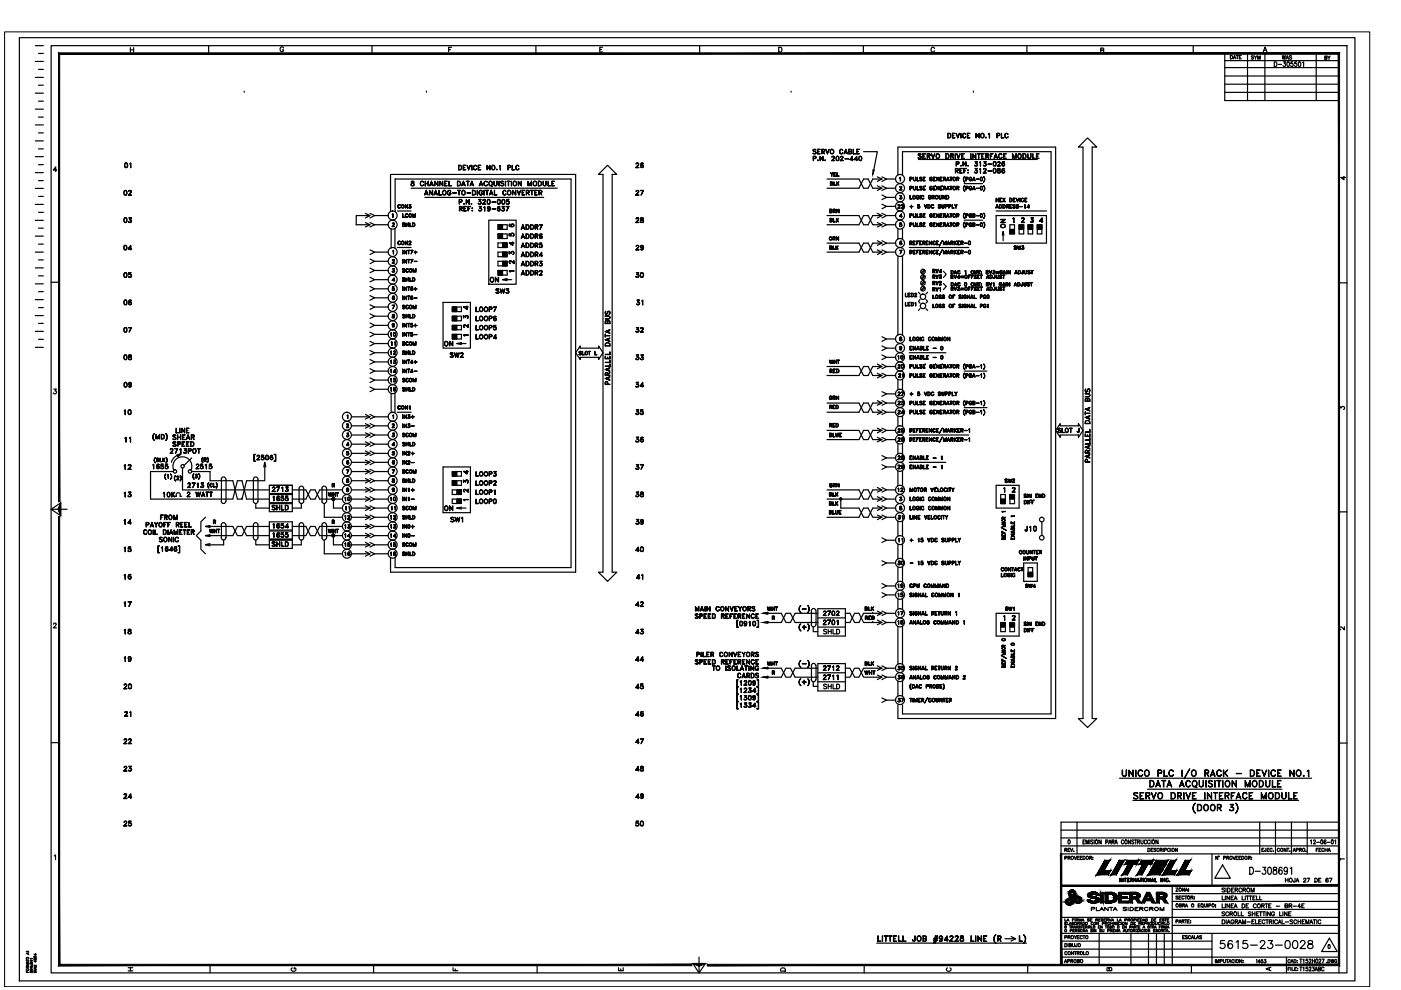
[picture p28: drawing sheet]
<svg xmlns="http://www.w3.org/2000/svg" width="297mm" height="210mm" viewBox="0 0 297 210" stroke-linecap="round" stroke-linejoin="round" font-family="sans-serif">
<g fill="none" stroke="#000" stroke-width=".25">
<path d="M4.1 8h283.2v200h-283.2zM7.5 19.8h1.7M7.5 16.4h1.7M7.5 13h1.7M7.5 9.7h1.7M8.2 18.1h1M8.2 14.7h1M8.2 11.3h1M10.8 9.7h274.8v196.6h-274.8zM27.6 10.1v1M27.6 10.6h.7M28.3 10.1v1"/>
<path d="M44.2 9.7v1.6M51.8 19.5h.1M60.1 10.2a.37 .37 0 0 0-.4-.3 .37 .37 0 0 0-.3 .4v.3a.36 .36 0 0 0 .4 .4 .36 .36 0 0 0 .3-.4h-.2M78.9 9.7v1.6M90.4 19.5h.1M95.1 10.5h.4M95.8 10h-.7v1M113.6 9.7v1.6M127.2 10.5h.4M127.8 10h-.6v1h.6M148.3 9.7v1.6M165.1 10h.3a.54 .54 0 0 1 .4 .5 .54 .54 0 0 1-.4 .5h-.3z"/>
<path d="M167.7 19.5h.1M183 9.7v1.6M198.1 10.3a.37 .37 0 0 0-.4-.3 .37 .37 0 0 0-.3 .4v.3a.37 .37 0 0 0 .3 .3 .37 .37 0 0 0 .4-.2M206.4 19.5h.1M217.7 9.7v1.6M233.4 10.7l.5-.1 .1-.3-.6-.1v1l.6-.1v-.4h-.2M253 9.7v1.6M259.7 19.6h24.2M259.7 17.9h24.2M259.7 16.1h24.2M259.7 14.3h24.2M259.7 12.9h24.2"/>
<path d="M260.9 11.8a.37 .37 0 0 1 .4 .3 .37 .37 0 0 1-.4 .4zM261.5 12.5l.2-.7 .3 .7M261.6 12.3h.3M262.1 11.8h.5M262.3 11.8v.7M262.8 12.1h.2M263.2 11.8h-.4v.7h.4M264.5 11.3v10M265.8 11.9h-.5l.5 .4-.1 .2-.4-.1M265.9 11.8l.3 .4v.4M266.5 11.8l-.3 .4M266.7 12.6v-.8l.2 .8 .3-.8v.8"/>
<path d="M267.8 11l.4-1 .4 1M268 10.7h.5M268.2 11.3v10M270.2 13.1a.51 .51 0 0 1 .5 .5 .51 .51 0 0 1-.5 .5zM271 13.7h.7M271.9 11.8l.1 .8 .2-.8 .2 .8 .1-.8M272.1 13.1h.4l-.2 .4a.3 .3 0 0 1 .3 .4 .3 .3 0 0 1-.6 0M272.7 12.6l.2-.8 .3 .8M272.8 12.3h.3M273 13.2l.1-.1a.58 .58 0 0 1 0 1l-.3-.4zM273.9 11.9l-.5-.1-.1 .2 .5 .2 .1 .2-.2 .2-.4-.2M274.1 13.1h-.4v.4a.3 .3 0 0 1 .4 .1 .3 .3 0 0 1 0 .4 .3 .3 0 0 1-.5-.1"/>
<path d="M274.9 13.1h-.4v.4a.3 .3 0 0 1 .4 .1 .3 .3 0 0 1 0 .4 .3 .3 0 0 1-.5-.1M275.4 13.2l.1-.1a.58 .58 0 0 1 0 1l-.2-.4zM276.2 13.3l.2-.2v1M279.1 11.3v10M280.9 12.2h.4v-.3h-.4v.7l.4-.1-.1-.3M281.5 11.9l.3 .3v.4M282 11.9l-.2 .3M283.9 11.3h-24.2v10h24.2M7.5 39.9h1.7M7.5 36.6h1.7M7.5 33.2h1.7M7.5 29.9h1.7"/>
<path d="M7.5 26.5h1.7M7.5 23.1h1.7M8.2 38.3h1M8.2 34.9h1M8.2 31.6h1M8.2 28.2h1M8.2 24.8h1M8.2 21.4h1M12 36.1h-.7l.5-.7v1M26.5 34.6l.2-.1a.49 .49 0 0 1 .4 .6 .49 .49 0 0 1-.6 .4l-.1-.4zM26.5 35.5h.4M26.5 34.7h.4"/>
<path d="M26.6 34.6l-.1 .4 .1 .5M26.9 34.6l.1 .4-.1 .5M27.7 34.5v1v-.8h-.2zM83.8 38h37.3v82.3h-37.3v-2.1M83.8 37.9v7M87.2 39.9h31M87.2 39.3l.1 .1M87.2 38.5v.3l.5 .2v.3h-.5v-.3l.6-.4-.1-.1zM87.2 38.5h.5M87.3 38.5v.3l.4 .1 .1 .3a.36 .36 0 0 1-.4 .2 .36 .36 0 0 1-.3-.3l.6-.3v-.3M87.8 39.3l-.2 .1M89.2 38.6l.4-.2 .2 .2a.39 .39 0 0 0-.5-.1 .39 .39 0 0 0-.1 .5 .37 .37 0 0 0 .2 .3 .37 .37 0 0 0 .4-.1 .44 .44 0 0 1-.6 .1 .44 .44 0 0 1 0-.7z"/>
<path d="M90.1 38.4l.1 1zM90.2 38.9h.6M90.8 38.4v1zM91.2 39.2h.6M91.5 38.4l.4 1-.4-.8-.4 .8zM92.2 38.4l.6 .9v-.9v1l-.6-.8v.8zM93.2 38.4l.6 .9 .1-.9v1l-.6-.8-.1 .8zM94.3 38.5l.5-.1h-.5v1h.5h-.5M94.3 38.9h.3h-.3M95.2 38.4v1h.6h-.6zM97 38.4h.3a.51 .51 0 0 1 .4 .5 .51 .51 0 0 1-.4 .5h-.3zM97 38.5h.3a.47 .47 0 0 1 .3 .4 .47 .47 0 0 1-.3 .5h-.3z"/>
<path d="M97.2 35h.4a.54 .54 0 0 1 .3 .5 .54 .54 0 0 1-.3 .5h-.4zM97.3 35.1a.49 .49 0 0 1 .5 .2 .49 .49 0 0 1-.1 .6l-.4 .1M98 39.2h.6M98.2 35h.6l-.5 .1v.9h.5h-.6zM98.3 38.4l.3 1-.3-.8-.4 .8zM98.3 35.5h.3h-.3M98.8 38.4l.7 .1zM99 35l.4 .9 .3-.9-.3 1zM99.1 38.5v.9l.1-.9M99.7 39.2h.6M100 35l.1 1zM100 38.4l.4 1-.4-.8-.3 .8z"/>
<path d="M100.5 35.2l.3-.2 .3 .3a.35 .35 0 0 0-.4-.2 .35 .35 0 0 0-.3 .3v.3a.37 .37 0 0 0 .3 .3 .37 .37 0 0 0 .4-.2 .38 .38 0 0 1-.4 .2 .38 .38 0 0 1-.3-.3zM101.4 35h.5l-.5 .1v.9h.5h-.5zM101.4 35.5h.3h-.3M101.7 39.2h.6M102 38.4l.4 1-.4-.8-.4 .8zM102.7 38.6l.4-.2 .2 .2a.39 .39 0 0 0-.5-.1 .39 .39 0 0 0-.1 .5 .37 .37 0 0 0 .2 .3 .37 .37 0 0 0 .4-.1 .46 .46 0 0 1-.7 0 .46 .46 0 0 1 .1-.6zM103.3 35l.5 .9 .1-.9v1l-.6-.8v.8zM104.1 39.3l.3 .2zM104.7 38.4l.1 .7 .2 .3 .3-.1 .1-.9-.2 1-.4-.1zM105.3 35.9l.1 .1zM105.3 35.9h.1M105.8 38.4v1z"/>
<path d="M106.1 35l-.1 1v-.8h-.1zM106.2 38.6l.2-.2 .4 .2h-.6l.1 .2 .5 .2-.1 .4-.5-.1h.6l-.1-.3-.4-.2zM107.1 38.4l.1 1zM107.5 38.4l.6 .1zM107.7 35.5h.5v-.3l-.1-.1h-.4v.9v-1l.5 .2v.3h-.5M107.8 38.5v.9v-.9M108.4 38.4l.1 1zM108.6 35v1h.5h-.5zM109.5 35.1l.3-.1 .2 .3-.2-.2a.44 .44 0 0 0-.4 .4 .44 .44 0 0 0 .4 .5l.2-.2-.2 .2a.51 .51 0 0 1-.5-.3 .51 .51 0 0 1 .2-.6zM109.9 38.4l.6 .9v-.9v1l-.6-.8v.8zM111.9 38.4l.4 .9 .4-.9v1l-.1-.8-.3 .8-.3-.8-.1 .8zM114.1 38.4h.4a.51 .51 0 0 1 .3 .5 .51 .51 0 0 1-.3 .5h-.4z"/>
<path d="M114.2 38.5h.3a.47 .47 0 0 1 .3 .4 .47 .47 0 0 1-.3 .5h-.3zM115.1 38.4l.1 .7 .2 .3 .3-.1 .1-.9-.1 1-.5-.1zM116.2 38.4v1h.6h-.6zM117.1 38.5l.5-.1h-.6v1h.6h-.5M117.1 38.9h.2h-.2M126.9 37l1.9-2 2 2h-1v84.3h1l-2 2-1.9-2h.9v-84.3zM134.8 35.5h.7h-.7l.6-.7a.29 .29 0 0 0-.3-.2 .29 .29 0 0 0-.3 .2 .3 .3 0 0 1 .5-.2 .3 .3 0 0 1 0 .5l-.5 .4M135.8 35.3l.3 .2 .3-.2M135.8 35.2l.3-.2 .3 .2M135.9 34.7h.5M136 34.6l-.2 .6 .3 .3M136.1 35l-.3 .2"/>
<path d="M136.2 35l.2 .2-.2 .3M136.3 34.6h.1a.45 .45 0 0 0-.6 .4 .45 .45 0 0 0 .5 .5 .31 .31 0 0 0 .1-.4 .31 .31 0 0 0-.5-.1l-.1 .1M172.5 31.7h.4l.1 .1-.4-.1-.2 .2 .5 .3 .1 .3-.2 .1-.4-.1a.31 .31 0 0 0 .4 .1 .31 .31 0 0 0 .1-.4l-.5-.2zM172.5 33.6l.4-.1v-.3h-.4l-.1 .9v-1l.6 .1-.2 .4h-.3M173.4 31.7h.5h-.5v.9h.5h-.5M173.4 32.1h.3l-.3 .1M173.4 33.9v.2zM173.4 34h.1M173.9 33.1l.6 .8v-.8v1l-.6-.8v.8zM174.3 32.1h.5v-.4h-.5l-.1 .9v-.9h.6v.4l-.5 .1M174.5 32.2l.3 .4-.3-.4M174.9 34h.1z"/>
<path d="M174.9 34h.1M175 31.7l.4 .8 .4-.8-.4 .9zM175.3 39.9h6.8l1-1.9h1l.9 1.9h2M175.3 38h6.8l1 1.9h1l.9-1.9h2M176.1 38.6l.4 .1-.1 .1-.3 .1M176.1 38.9l.4 .2-.1 .1-.3 .1M176.3 36.9l.3-.3-.2 .3v.5l-.1-.5-.2-.3 .3 .3M176.4 38.9l.1-.2-.4-.1v.7M176.4 38.9l.1 .3-.4 .1M176.4 34l.6 .1h-.7l.6-.7-.2-.2-.3 .1 .3-.2 .2 .3-.5 .7M176.8 36.6h.4h-.4v.7l.4 .1h-.4zM176.8 38.6v.7h.4h-.4z"/>
<path d="M176.8 36.9h.2l-.2 .1M177.4 38.6v.7zM177.4 33.2a.43 .43 0 0 1 .5 .4 .43 .43 0 0 1-.5 .4l-.2-.3zM177.4 34h.4M177.4 33.2h.4M177.4 39l.5-.4-.5 .4M177.4 33.2l-.1 .3 .1 .5M177.5 36.6v.7l.4 .1h-.4zM177.5 38.8l.4 .5zM177.7 33.2l.1 .3-.1 .5M178.2 31.7h.3l.2 .2a.33 .33 0 0 0-.4-.2 .33 .33 0 0 0-.2 .3v.2a.34 .34 0 0 0 .2 .4 .34 .34 0 0 0 .4-.2 .39 .39 0 0 1-.5 .2 .39 .39 0 0 1-.2-.6zM178.2 34l.6 .1h-.7l.6-.8-.3-.1-.2 .1a.28 .28 0 0 1 .3-.2 .28 .28 0 0 1 .2 .3l-.5 .7"/>
<path d="M179 32.4h.6M179.1 32.4h.4M179.1 33.6l.8 .1zM179.3 31.7l.4 .9-.4-.8-.4 .8zM180 32.1h.5v-.4h-.5v.9l.5-.1v-.3h-.5M180.3 33.8l.6 .1h-.7l.5-.8v1v-.8l-.4 .6M180.3 32.1l.2 .1v.3l-.5 .1v-.9h.5l.1 .3-.3 .2M180.9 31.7v.9h.5h-.5zM181.2 33.8l.7 .1h-.8l.6-.8v1l-.1-.8-.4 .6M181.7 31.7h.5h-.5v.9h.5h-.5zM181.7 32.1h.3l-.3 .1M182.2 33.2a.43 .43 0 0 1 .5 .4 .43 .43 0 0 1-.5 .4l-.1-.3z"/>
<path d="M182.2 34h.4M182.2 33.2h.4M182.2 33.2l-.1 .3 .1 .5M182.5 33.2l.2 .3-.2 .5M183.1 32.2h2.9l-.7 3.9M186 37.5l1 .5-1 .5M186 39.4l1 .5-1 .5M187 37.5l1 .5-1 .5M187 39.4l1 .5-1 .5M188 39.9h1.9M188 38h1.9M190.4 37.1v-5.9h33.4v121.1h-33.4v-2.9"/>
<path d="M190.7 37.7l.2-.1v.7v-.6zM190.8 39.6l.3-.1 .1 .2-.4 .5h.4h-.5l.4-.4v-.2l-.3 .1zM191.3 37.1v-4.9h31.5v119.2h-31.5v-2M193 37.9h.3l.1-.2-.4-.1v.7v-.7l.4 .1-.1 .2-.3 .1M193 38.3h.1M193 39.5v.7v-.7M193 39.9l.4-.1-.1-.2-.3-.1 .4 .1-.1 .3h-.3M193.6 37.6l.1 .5 .1 .2h.3v-.7v.7l-.4-.1zM193.6 39.5l.2 .7h.3v-.7v.7h-.4zM194.4 37.6l.1 .7h.4h-.5zM194.4 39.5l.1 .7h.4h-.5zM194.7 33.8h25.2"/>
<path d="M194.8 32.6h.3l.2 .2-.2-.2-.4 .2 .6 .4-.1 .4-.6-.1h.7l-.1-.3-.6-.4zM195 37.7h.5h-.5a.37 .37 0 0 1 .4 .3 .37 .37 0 0 1-.1 .3l-.3-.1h.5zM195.1 39.5l.4 .1-.3-.1-.2 .2a.43 .43 0 0 1 .4 .5h-.4h.5l-.5-.4zM195.7 32.6h.6h-.6v1h.6h-.6zM195.7 33.1h.3h-.3M195.7 37.6h.5h-.4v.7h.4h-.5zM195.7 39.5h.5h-.4v.7h.4h-.5zM195.8 37.9h.2l-.2 .1M195.8 39.9h.2h-.2M196.2 39.5h.1M196.6 33.1l.5-.1v-.3l-.5-.1v1v-1h.5v.5h-.5M196.9 33.1l.3 .5-.3-.5"/>
<path d="M197.2 37.7l.3-.1 .2 .1a.27 .27 0 0 0-.3-.1 .27 .27 0 0 0-.3 .3v.1a.23 .23 0 0 0 .3 .3 .23 .23 0 0 0 .2-.3h-.1h.2a.26 .26 0 0 1-.3 .4 .26 .26 0 0 1-.3-.4zM197.3 39.5h.3l.1 .2a.26 .26 0 0 0-.3-.2 .26 .26 0 0 0-.3 .3v.2a.23 .23 0 0 0 .3 .2 .23 .23 0 0 0 .2-.2l-.1-.1h.2a.26 .26 0 0 1-.3 .4 .26 .26 0 0 1-.3-.3zM197.4 32.6l.4 .9 .4-.9-.4 1zM197.9 37.6h.4h-.3v.7h.3h-.4zM197.9 39.5h.4h-.3v.7h.3h-.4zM198 37.9h.2l-.2 .1M198 39.9h.2h-.2M198.3 39.5h.1M198.6 37.6l.5 .6v-.6v.7l-.5-.6v.6zM198.6 39.5l.5 .7v-.7v.7l-.5-.6v.6zM198.6 32.6a.47 .47 0 0 1 .6 .5 .47 .47 0 0 1-.7 .4v-.5zM198.6 32.7a.44 .44 0 0 1 .6 .3 .44 .44 0 0 1-.3 .6l-.3-.1-.1-.3z"/>
<path d="M199.3 37.6h.5h-.4v.7h.4h-.5zM199.3 39.5h.5h-.4v.7h.4h-.5zM199.4 37.9h.2l-.2 .1M199.4 39.9h.2h-.2M199.8 39.5h.1M200.1 37.9h.3v-.2l-.3-.1-.1 .7v-.7l.5 .1-.1 .2-.3 .1M200.1 39.9l.3-.1v-.2l-.3-.1-.1 .7v-.7l.4 .1v.3h-.3M200.2 38l.3 .3-.2-.3M200.2 39.9l.3 .3-.2-.3M200.5 32.6h.4a.54 .54 0 0 1 .3 .5 .54 .54 0 0 1-.3 .5h-.4zM200.6 32.6a.52 .52 0 0 1 .6 .3 .52 .52 0 0 1-.2 .6l-.4 .1zM200.7 38.1h.5"/>
<path d="M201 37.6l.3 .7-.3-.6-.3 .6zM201 39.5l.3 .7-.3-.6-.3 .6zM201 28.3a.51 .51 0 0 1 .6 .5 .51 .51 0 0 1-.6 .4zM201 28.3a.46 .46 0 0 1 .6 .5 .46 .46 0 0 1-.6 .4zM201.4 37.6h.4zM201.6 37.6v.7v-.7M201.6 39.5v.7v-.7M201.6 33.1h.3l.2-.3-.5-.2-.1 1v-1l.6 .1v.4h-.5M201.8 39.5h-.4h.4M201.8 33.1l.4 .5-.3-.5M202 28.3h.5h-.6v.9h.6h-.5M202 28.7h.2l-.2 .1"/>
<path d="M202.5 32.6l.1 1zM202.6 35.7l.6 .2-.1 .3h-.5l.5-.1v-.3h-.5v.9zM202.7 28.3l.4 .8 .4-.8-.4 .9zM202.8 34.7h.4v-.3l-.4-.1-.1 .9v-.9l.6 .1-.1 .3-.4 .1M202.8 36.2l.4 .5-.3-.5M202.8 32.6l.4 .9 .4-.9-.4 1zM202.9 37.9h.3l.1-.2-.4-.1-.1 .7v-.7l.5 .1-.1 .2-.3 .1M202.9 39.9l.3-.1v-.2l-.3-.1-.1 .7v-.7l.5 .1-.1 .3h-.3M203.1 38l.2 .3-.2-.3M203.1 39.9l.2 .3-.2-.3M203.5 35.7h.5l-.5 .1v.8l.5 .1h-.5zM203.5 36.2h.3z"/>
<path d="M203.7 35.1l.1 .1zM203.7 35.1h.1M203.7 28.3l.1 .9zM203.9 32.6h.6h-.6v1h.6h-.6zM203.9 33.1h.3h-.3M204.2 34.3l.6 .8v-.8v.9l-.6-.8v.8zM204.2 28.4l.4-.1 .2 .2a.37 .37 0 0 0-.6 0 .37 .37 0 0 0 0 .5 .37 .37 0 0 0 .5 0v.1a.45 .45 0 0 1-.6-.1 .45 .45 0 0 1 .1-.6zM204.3 35.7h.6l-.5 .1v.9zM204.4 36.2h.3zM204.4 37.5l.2-.1a.81 .81 0 0 0 0 1.2 .77 .77 0 0 1-.2-1.1zM204.4 39.4h.2a.76 .76 0 0 0 0 1.1 .7 .7 0 0 1-.2-1.1zM204.4 38.9h3.9"/>
<path d="M204.8 37.9h.3l.1-.2-.4-.1v.7v-.7l.4 .1v.2l-.4 .1M204.8 38.3h.1M204.8 39.5v.7v-.7M204.8 39.9l.4-.1v-.2l-.4-.1 .4 .1v.3h-.4M205.1 28.3h.6h-.6v.9h.6h-.6M205.1 28.7h.3l-.3 .1M205.2 36.1h.1zM205.2 36.6h.1zM205.2 35.1l.1 .1zM205.2 35.1h.1M205.2 36.1h.1M205.2 36.6h.1"/>
<path d="M205.5 37.7l.3-.1 .2 .1a.27 .27 0 0 0-.3-.1 .27 .27 0 0 0-.2 .3v.1a.23 .23 0 0 0 .2 .3 .23 .23 0 0 0 .3-.3h-.2h.2a.26 .26 0 0 1-.2 .4 .26 .26 0 0 1-.3-.4zM205.6 39.5h.3l.1 .2a.26 .26 0 0 0-.3-.2 .26 .26 0 0 0-.2 .3v.2a.23 .23 0 0 0 .2 .2 .23 .23 0 0 0 .3-.2l-.2-.1h.2a.26 .26 0 0 1-.2 .4 .26 .26 0 0 1-.3-.3zM205.8 32.6l.1 1zM206.2 32.6l.6 .9 .1-.9v1l-.6-.8-.1 .8zM206.2 38.1h.5M206.5 37.6l.3 .7-.3-.6-.3 .6zM206.5 39.5l.3 .7-.3-.6-.3 .6zM206.7 35.1l.1 .1M206.7 36.6h.1M206.9 34.7l.3-.4h-.5h.5l-.4 .4 .4 .2M206.9 34.6a.32 .32 0 0 1 .3 .3 .32 .32 0 0 1-.2 .3 .32 .32 0 0 1-.4-.2l.4 .2 .2-.2M206.9 36.1a.32 .32 0 0 1 .4 .2 .32 .32 0 0 1-.3 .4 .32 .32 0 0 1-.4-.2l.4 .1 .2-.2"/>
<path d="M206.9 28.3l.7 .8v-.8v.9l-.6-.8-.1 .8zM207 38h.6zM207 39.9h.6zM207.1 34.7l.1 .2-.1 .3M207.1 36.1l.1 .3-.1 .2M207.2 35.8l-.5-.1h.5l-.3 .4M207.2 35.7l-.4 .4 .4 .2M207.2 32.6h.6zM207.5 32.6v1v-1M207.7 34.4l.2-.1v.9v-.8zM207.7 35.9l.2-.2v1v-.9zM207.9 38.3h.3"/>
<path d="M207.9 37.7h.3M207.9 39.6h.3M207.9 37.6v.7M207.9 39.5v.7M208.1 32.6h.6h-.5v1h.5h-.6zM208.2 37.6l.1 .3-.1 .4M208.2 39.5l.1 .3-.1 .4M208.2 33.1h.2h-.2M208.5 37.4a.81 .81 0 0 1 0 1.2 .92 .92 0 0 0 0-1.2zM208.5 39.4a.76 .76 0 0 1 0 1.1 .86 .86 0 0 0 0-1.1zM208.5 36.6l.6 .1h-.7l.6-.7-.1-.2-.4 .1a.29 .29 0 0 1 .3-.2 .29 .29 0 0 1 .3 .3l-.6 .7M208.5 35.1l.2 .1"/>
<path d="M208.7 34.7l.4-.4h-.5h.4l-.3 .4 .4 .2M208.7 34.6l.3 .1a.33 .33 0 0 1-.1 .5 .33 .33 0 0 1-.5-.2l.4 .2 .3-.2M208.9 34.7l.2 .2-.2 .3M209 29.2h.1zM209 29.2h.1M209 33.1h.4l.2-.3-.6-.2v1v-1l.6 .1-.1 .4h-.5M209.3 33.1l.3 .5zM209.4 34.8h.8zM209.4 36.2l.8 .1zM209.6 28.4l.2-.1v.9v-.9zM210 32.6h.5h-.5v1zM210 33.1h.3h-.3"/>
<path d="M210.7 34.3a.43 .43 0 0 1 .5 .4 .43 .43 0 0 1-.5 .5l-.1-.4zM210.7 35.1h.4M210.7 34.4h.4M210.7 35.8a.45 .45 0 0 1 .5 .4 .45 .45 0 0 1-.5 .4l-.2-.3zM210.7 35.8h.1a.43 .43 0 0 1 .4 .4 .43 .43 0 0 1-.5 .4M210.7 34.3l-.1 .4 .1 .5M210.7 35.8l-.1 .3 .1 .5M210.8 33.3h.6M210.9 33.3h.4M211 34.3l.2 .4-.2 .5M211.1 32.6l.4 1-.4-.8-.4 .8zM211.4 28.7h.5v-.4h-.5v.9v-.9h.5v.4l-.5 .1"/>
<path d="M211.5 35.2h.6h-.6l.5-.8-.3-.1-.2 .2a.28 .28 0 0 1 .3-.2 .28 .28 0 0 1 .2 .2l-.5 .7M211.5 36.6h.2M211.5 35.8a.44 .44 0 0 0 .5 .5v.3h-.5a.45 .45 0 0 1 .5-.5v-.3zM211.5 35.8h.5M211.6 35.8v.3a.38 .38 0 0 1 .4 .1 .38 .38 0 0 1 0 .4l-.3 .1a.31 .31 0 0 1-.2-.4 .31 .31 0 0 1 .4-.2l.1-.3M211.9 32.6h.3l.2 .2-.1-.1a.45 .45 0 0 0-.6 .3 .45 .45 0 0 0 .3 .6l.4-.3a.37 .37 0 0 1-.4 .3 .37 .37 0 0 1-.3-.4zM212 36.6h-.1M212.3 28.3v.9h.6h-.6zM212.5 35l.2 .2 .3-.2M212.5 34.9l.2-.2 .3 .2M212.5 36.4l.2 .2 .3-.2M212.5 36.3l.2-.2 .3 .2"/>
<path d="M212.6 34.4h.3M212.6 35.8h.3a.48 .48 0 0 0-.6 .3 .48 .48 0 0 0 .4 .6 .3 .3 0 0 0 .3-.5 .3 .3 0 0 0-.5 0M212.6 34.3l-.1 .6 .2 .3M212.6 35.8l-.1 .6 .2 .2M212.7 34.7l-.2 .2M212.7 36.1l-.2 .3M212.8 32.6h.6h-.6v1h.6h-.6zM212.8 34.7l.2 .2-.2 .3M212.8 36.1l.2 .3-.2 .2M212.8 33.1h.3h-.3M212.9 34.3l.1 .1-.2-.1a.45 .45 0 0 0-.4 .5 .45 .45 0 0 0 .5 .4 .29 .29 0 0 0 0-.5 .29 .29 0 0 0-.4 .1M213.1 28.4l.4-.1 .2 .2a.4 .4 0 0 0-.5 0 .4 .4 0 0 0 0 .6 .4 .4 0 0 0 .5-.1 .46 .46 0 0 1-.7 .1 .46 .46 0 0 1 .1-.7z"/>
<path d="M214.7 32.6l.4 .9 .3-.9v1v-.8l-.3 .8-.4-.8v.8zM216 32.6a.47 .47 0 0 1 .6 .5 .47 .47 0 0 1-.6 .5l-.2-.4zM216 32.7l.1-.1a.45 .45 0 0 1 .4 .5 .45 .45 0 0 1-.5 .4l-.2-.3zM216.9 32.6h.3a.54 .54 0 0 1 .4 .5 .54 .54 0 0 1-.4 .5h-.3zM216.9 32.6a.52 .52 0 0 1 .6 .3 .52 .52 0 0 1-.1 .6l-.5 .1M217.9 32.6l.1 .9 .2 .1 .3-.3 .1-.7v.7l-.2 .3-.5-.1zM218.9 32.6l.1 1h.5h-.6zM219.8 32.6h.5h-.5v1h.5h-.5zM219.8 33.1h.3h-.3M228.6 31.2l2-2 1.9 2h-.9v121.1h.9l-1.9 1.9-2-1.9h1v-121.1zM284.9 37.4v.7l-.6-.5h1M7.5 46.7h1.7"/>
<path d="M7.5 53.5h1.7M7.5 56.8h1.7M7.5 50.1h1.7M7.5 43.3h1.7M8.2 48.4h1M8.2 58.5h1M8.2 55.1h1M8.2 51.8h1M8.2 45h1M8.2 41.6h1M10.8 59.8h1.7M26.4 52.1l.1-.1a.47 .47 0 0 1 .4 .5 .47 .47 0 0 1-.5 .4l-.2-.3z"/>
<path d="M26.4 52.9h.4M26.4 52.1h.4M26.4 57.9l.1-.1a.53 .53 0 0 1 .4 .5 .53 .53 0 0 1-.4 .5l-.3-.4zM26.4 58.7h.4M26.4 57.9h.4M26.4 52.1l-.1 .3 .1 .5M26.4 46.2a.5 .5 0 0 1 .6 .4 .5 .5 0 0 1-.4 .6l-.3-.2zM26.4 47.1h.4M26.4 46.3h.4M26.4 40.4h.1a.53 .53 0 0 1 .4 .5 .53 .53 0 0 1-.4 .5l-.3-.5zM26.4 41.3h.4M26.4 40.5h.4"/>
<path d="M26.5 57.9l-.2 .3 .2 .6M26.5 46.2l-.2 .4 .2 .5M26.5 40.4l-.2 .4 .2 .5M26.7 52.1l.1 .3-.1 .5M26.8 57.9l.1 .3-.1 .6M26.8 46.2l.1 .4-.1 .5M26.8 40.4l.1 .4-.1 .5M27.2 52.7l.7 .1h-.7l.5-.8v1v-.9l-.5 .7M27.3 41.3l.6 .1h-.7l.6-.7a.29 .29 0 0 0-.2-.3 .29 .29 0 0 0-.3 .2 .3 .3 0 0 1 .3-.2 .3 .3 0 0 1 .3 .3l-.6 .7M27.3 58.7l.1 .1M27.3 47.1h.1M27.5 46.6a.34 .34 0 0 1 .4 .2 .34 .34 0 0 1-.3 .4 .34 .34 0 0 1-.4-.2l.4 .1 .3-.2"/>
<path d="M27.6 58.2l.3 .2-.3 .4M27.6 46.6l.3 .2-.3 .3M27.8 46.2h-.5h.6l-.4 .4M27.8 46.2l-.3 .4 .4 .2M27.9 58.4l-.3-.2h-.3v-.4h.5l-.5 .1v.3a.36 .36 0 0 1 .5 0 .36 .36 0 0 1-.1 .6 .36 .36 0 0 1-.5-.2l.4 .2 .3-.2M77.5 46.2l.9-.5h-2.9v2h2.9M77.5 47.2l.9 .5-.9 .4M77.5 45.2l.9 .5M78.4 56.8l1 .5-1 .5M78.4 58.8l1 .5-1 .5M78.4 53l1 .5-1 .5M78.4 54.9l1 .5-1 .5"/>
<path d="M78.4 47.2l1 .5-1 .4M78.4 45.2l1 .5M79.4 45.7h2.9M79.4 47.7h2.9M79.4 53.5h2.9M79.4 55.4h2.9M79.4 59.3h2.9M79.4 57.3h2.9M79.4 45.7l-1 .5M82.8 44.9v-7.9h39.2v84.3h-39.2v-3.1M82.9 48.5v4.1M83.1 45.5l.2-.2v.8v-.7z"/>
<path d="M83.2 59.4l.5 .1h-.6l.5-.6v.7l-.1-.6-.3 .5M83.2 48h.5h-.6l.5-.4v-.2h-.4l.1-.1a.21 .21 0 0 1 .3 .1 .21 .21 0 0 1-.1 .3l-.3 .3M83.2 57.6l.1 .1M83.3 53.2l.1-.1v.7v-.6zM83.3 55.1a.21 .21 0 0 1 .3 0 .21 .21 0 0 1-.1 .3l-.3 .3 .5 .1h-.6l.5-.5v-.2l-.4 .1zM83.5 57.3l.1 .2-.1 .2M83.6 57h-.4h.4l-.2 .3 .2 .1M83.6 57l-.2 .3a.25 .25 0 0 1 .2 .4 .25 .25 0 0 1-.5-.1l.3 .1 .2-.2M83.7 48.4v4.2M84.2 52.5h3M84.2 44.7h3M84.4 51.3l.3-.2 .2 .2-.1-.1a.3 .3 0 0 0-.4 .3 .3 .3 0 0 0 .5 .2 .26 .26 0 0 1-.3 .2 .26 .26 0 0 1-.2-.3z"/>
<path d="M84.4 43.5l.3-.1 .2 .1-.2-.1a.31 .31 0 0 0-.3 .4 .31 .31 0 0 0 .4 .2h.1a.26 .26 0 0 1-.3 .1 .26 .26 0 0 1-.2-.3zM85.3 57.1h.5l-.4-.1v.2l.4 .2v.3l-.5-.1a.23 .23 0 0 0 .3 .1 .23 .23 0 0 0 .2-.3l-.4-.1zM85.3 47.4h.5l-.4-.1v.2l.4 .2v.3l-.5-.1a.23 .23 0 0 0 .3 .1 .23 .23 0 0 0 .2-.3l-.4-.1zM85.4 58.9l.4 .1a.23 .23 0 0 0-.3-.1 .23 .23 0 0 0-.1 .2l.4 .3v.2l-.5-.1h.5l-.4-.3zM85.4 53.8v-.7v.7M85.4 55.8v-.8v.8M85.4 45.3v.7l.4 .1h-.4zM85.7 53.1l.4 .6 .1-.6v.7l-.5-.6v.6zM85.7 55l.4 .7 .1-.7v.8l-.5-.7v.7zM85.9 51.1l.5 .7v-.7v.8l-.4-.6-.1 .6zM85.9 43.4l.5 .6v-.6v.7l-.4-.6-.1 .6zM86.1 58.9v.7z"/>
<path d="M86.1 45.4l.4 .1a.28 .28 0 0 0-.3-.1 .28 .28 0 0 0-.2 .2v.2a.28 .28 0 0 0 .2 .2 .28 .28 0 0 0 .3-.1 .31 .31 0 0 1-.4 .2 .31 .31 0 0 1-.2-.5zM86.1 47.3v.7zM86.1 57.1l.3-.1 .1 .1a.29 .29 0 0 0-.4 .1 .29 .29 0 0 0 .1 .4 .29 .29 0 0 0 .4-.1l-.1 .1a.35 .35 0 0 1-.5-.1 .35 .35 0 0 1 .1-.4zM86.1 47.7h.4M86.1 59.3h.4M86.1 47.6h.4M86.4 53.1h.5zM86.4 55l.5 .1zM86.5 58.9l.1 .7zM86.5 47.3l.1 .7zM86.6 53.1v.7l.1-.7M86.6 55.1v.7l.1-.7"/>
<path d="M86.7 51.8l.5 .1h-.5l.4-.5v-.2l-.4 .1 .3-.2 .1 .2-.4 .6M86.9 58.9v.7h.4h-.4zM86.9 47.3v.7h.4h-.4zM86.9 43.7a.25 .25 0 0 1 .2 .2 .25 .25 0 0 1-.1 .3 .25 .25 0 0 1-.3-.2M87 43.7l.1 .2-.1 .2M87.1 43.4h-.4h.4l-.2 .3M87.1 43.4l-.3 .3 .3 .1M87.1 44l-.1 .1-.3-.1 .1 .1M87.5 58.9h.2a.38 .38 0 0 1 .3 .4 .38 .38 0 0 1-.3 .3h-.2zM87.5 47.3h.2a.41 .41 0 0 1 .3 .4 .41 .41 0 0 1-.3 .3h-.2zM87.5 58.9a.36 .36 0 0 1 .4 .3 .36 .36 0 0 1-.2 .4h-.2zM87.5 53.1l-.4 .7 .4-.7h-.5h.5"/>
<path d="M87.5 55l-.4 .8 .4-.8h-.5l.5 .1M87.5 45.3l.3 .7 .3-.7v.8l-.1-.6-.2 .6-.3-.6v.6zM87.5 47.3h.2a.36 .36 0 0 1 .2 .5 .36 .36 0 0 1-.4 .2zM87.6 57l.3 .6 .3-.6v.7l-.1-.6-.2 .6-.3-.6v.6zM87.8 53.5h.6zM87.8 55.4h.6zM88.1 53.2v.6zM90.1 41.9h25.2M90.1 41.1h.6M90.1 41h.5M90.4 40.3l.4 1-.4-.8-.4 .8zM91.1 40.3l.6 .9v-.9v1l-.6-.8v.8z"/>
<path d="M92.1 41.1h.6M92.2 41h.4M92.4 40.3l.4 1-.4-.8-.4 .8zM93 40.3l.1 1h.5h-.6zM95 40.5l.3-.2 .3 .3a.39 .39 0 0 0-.5-.1 .39 .39 0 0 0-.2 .5 .32 .32 0 0 0 .3 .3 .32 .32 0 0 0 .3-.3l-.2-.1h.3a.39 .39 0 0 1-.5 .4 .39 .39 0 0 1-.2-.5zM95.9 40.9h.8zM97 40.3l.6 .1zM97.3 40.4v.9l.1-.9M97.4 42.8l.5-.1-.1-.4h-.4v1v-1h.5v.5h-.5M97.5 44.2h.4l.1-.2-.5-.2-.1 .9v-.9l.6 .1v.3l-.5 .1M97.7 44.3l.3 .4-.3-.4M98.3 43.2l.2 .1z"/>
<path d="M98.3 43.2h.1M98.3 43.8h.6h-.5v.9h.5h-.6zM98.4 44.2h.3l-.3 .1M98.8 42.3l.6 .9 .1-.9v1l-.6-.9-.1 .9zM99 40.9h.8zM99.2 43.8h.6h-.5v.9zM99.3 44.2h.3l-.3 .1M99.9 43.2l.1 .1zM99.9 43.2h.1M100.1 44.1l.1 .1zM100.1 44.1h.1M100.1 44.6l.1 .1z"/>
<path d="M100.1 44.6h.1M100.2 40.3h.3a.55 .55 0 0 1 .3 .5 .55 .55 0 0 1-.3 .5h-.3zM100.2 40.4h.3a.47 .47 0 0 1 .3 .5 .47 .47 0 0 1-.3 .4h-.3M101.2 40.3v1zM101.4 43.2l.2 .1M101.5 44.6l.2 .1M101.6 40.5l.4-.2 .3 .3a.39 .39 0 0 0-.5-.1 .39 .39 0 0 0-.2 .5 .32 .32 0 0 0 .3 .3 .32 .32 0 0 0 .3-.3l-.2-.1h.3a.39 .39 0 0 1-.5 .4 .39 .39 0 0 1-.2-.5zM101.6 42.7l.4-.4h-.5h.4l-.3 .4 .4 .2M101.6 42.7a.33 .33 0 0 1 .4 .2 .33 .33 0 0 1-.2 .4 .33 .33 0 0 1-.4-.2l.4 .2 .2-.3M101.8 44.1a.34 .34 0 0 1 .3 .3 .34 .34 0 0 1-.2 .4 .34 .34 0 0 1-.4-.2l.4 .1 .2-.2M101.8 42.7l.2 .3-.2 .3M101.9 44.2l.2 .2-.2 .3"/>
<path d="M102 43.8h-.4h.5l-.3 .4M102 43.8l-.3 .4 .4 .2M102.4 43.3h.6h-.7l.6-.7a.28 .28 0 0 0-.2-.3 .28 .28 0 0 0-.3 .2 .3 .3 0 0 1 .3-.2 .3 .3 0 0 1 .3 .3l-.6 .7M102.5 44l.3-.2v.9l-.1-.8zM102.6 40.3l.1 1zM103 40.3l.5 .1zM103.3 40.4v.9v-.9M103.4 44.1l.2 .2 .3-.2M103.4 44l.2-.2 .3 .2M103.4 42.3a.51 .51 0 0 1 .6 .4 .51 .51 0 0 1-.3 .6l-.4-.2zM103.4 43.2h.4M103.4 42.4h.4"/>
<path d="M103.4 44.6h.4M103.5 42.3l-.2 .4 .2 .6M103.5 43.8l-.1 .3 .1 .2M103.6 46.7h5.8v13.6h-5.8zM103.7 43.8l.2 .3-.1 .6M103.8 42.3l.1 .4-.1 .6M103.8 41.1h.6M103.9 44.2l-.2 .2-.3-.2v-.3l.2-.1a.51 .51 0 0 1 .3 .5 .51 .51 0 0 1-.4 .4l-.1-.1 .1 .1M103.9 44.1l-.2 .2M103.9 41h.5M104.1 58.8a.47 .47 0 0 1 .6 .5 .47 .47 0 0 1-.7 .4l-.1-.5zM104.1 40.3l.4 1-.4-.8-.3 .8z"/>
<path d="M104.3 42.8l.8 .1zM104.3 44.3h.8zM104.8 40.3l.1 1h.5h-.6zM105 58.8l.6 .9 .1-.9v1l-.6-.8-.1 .8zM105.5 44.5l.2 .2 .3-.2M105.6 42.3a.5 .5 0 0 1 .6 .4 .5 .5 0 0 1-.4 .6h-.2l-.2-.4zM105.6 43.2h.4M105.6 42.4h.4M105.6 43.9h.4M105.6 47.7h1.9v.9h-1.9zM105.6 53.5h1.9v.9h-1.9zM105.6 51.5h1.9v1h-1.9z"/>
<path d="M105.6 49.6h1.9v1h-1.9zM105.6 55.4h1.9v1h-1.9zM105.6 57.3h1.9v1h-1.9zM105.6 42.3l-.1 .4 .1 .6M105.6 43.8l-.1 .6 .2 .3M105.6 47.7v.9M105.6 49.6v1M105.6 57.3v1M105.7 44.2l-.2 .2 .2-.2 .3 .2M105.7 47.7v.9M105.7 49.6v1M105.7 57.3v1"/>
<path d="M105.8 44.2l.2 .2-.2 .3M105.8 47.7v.9M105.8 49.6v1M105.8 57.3v1M105.9 42.3l.1 .4-.1 .6M105.9 43.8l.1 .1-.2-.1a.47 .47 0 0 0-.4 .5 .47 .47 0 0 0 .5 .4 .31 .31 0 0 0 .1-.5 .31 .31 0 0 0-.5 .1M105.9 47.7v.9M105.9 49.6v1M105.9 57.3v1M106 47.7v.9M106 49.6v1M106 57.3v1"/>
<path d="M106.1 47.7v.9M106.1 49.6v1M106.1 57.3v1M106.2 47.7v.9M106.2 49.6v1M106.2 57.3v1M106.3 47.7v.9M106.3 49.6v1M106.3 57.3v1M106.4 47.7v.9M106.4 49.6v1M106.4 57.3v1"/>
<path d="M106.4 44.6l.1 .1M106.5 47.7v.9M106.5 49.6v1M106.5 57.3v1M106.5 42.3a.47 .47 0 0 1 .6 .5 .47 .47 0 0 1-.6 .5l-.1-.4zM106.5 43.2h.4M106.5 42.4h.4M106.6 47.7v.9M106.6 49.6v1M106.6 51.5v1M106.6 53.5v.9M106.6 55.4v1"/>
<path d="M106.6 57.3v1M106.6 59.3h1.9M106.6 42.3l-.2 .4 .2 .6M106.6 44.1a.32 .32 0 0 1 .4 .3 .32 .32 0 0 1-.3 .4 .32 .32 0 0 1-.4-.2l.4 .1 .2-.2M106.7 51.5v1M106.7 53.5v.9M106.7 55.4v1M106.8 40.4l.3-.1 .2 .3-.2-.1a.41 .41 0 0 0-.5 .4 .41 .41 0 0 0 .6 .3 .47 .47 0 0 1-.6-.1 .47 .47 0 0 1 .2-.7zM106.8 44.2l.1 .2-.1 .3M106.8 51.5v1M106.8 53.5v.9M106.8 55.4v1"/>
<path d="M106.8 42.3l.2 .4-.2 .6M106.9 43.8h-.5h.5l-.3 .4M106.9 43.8l-.3 .4h.2l.1 .2M106.9 51.5v1M106.9 53.5v.9M106.9 55.4v1M107 51.5v1M107 53.5v.9M107 55.4v1M107.1 51.5v1M107.1 53.5v.9M107.1 55.4v1"/>
<path d="M107.2 51.5v1M107.2 53.5v.9M107.2 55.4v1M107.3 51.5v1M107.3 53.5v.9M107.3 55.4v1M107.4 51.5v1M107.4 53.5v.9M107.4 55.4v1M107.4 43.2l.1 .1M107.5 51.5v1M107.5 53.5v.9"/>
<path d="M107.5 55.4v1M107.5 59l-.9 .3 .9 .2M107.8 42.7l.2 .2-.2 .4M107.9 43.8l-.5 .9 .5-.9h-.6h.6M108 57.4l1 .1h-.9l.1 .2zM108 42.9l-.3-.2h-.3v-.4h.5h-.4l-.1 .4a.34 .34 0 0 1 .5 0 .34 .34 0 0 1-.1 .5 .34 .34 0 0 1-.4-.1l.3 .2 .3-.3M108 47.6l.1-.1-.1 .1a.51 .51 0 0 0 .4 .5 .51 .51 0 0 0 .6-.3 .3 .3 0 0 0-.5-.3 .3 .3 0 0 0 0 .5M108.1 47.6v.3M108.3 49.6l.3-.1 .3 .1M108.4 53.5l.2-.2 .3 .2M108.4 47.7l.2-.2 .3 .2M108.5 49.5l-.2 .2 .1 .3h-.4v-.5v.4l.3 .1a.34 .34 0 0 1 .1-.5 .34 .34 0 0 1 .5 .1 .34 .34 0 0 1-.1 .5l.1-.4-.2-.2"/>
<path d="M108.6 53.3l-.2 .4-.4-.3v.5v-.6l.4 .4M108.6 47.5l-.2 .3 .2 .2-.2-.1M108.7 52v-.7v.7l-.7-.5h1h-.9l.6 .5M108.7 40.3l.6 .9v-.9v1l-.6-.8v.8zM108.7 53.3l.2 .3-.1 .4a.34 .34 0 0 0 .2-.4 .34 .34 0 0 0-.4-.3 .34 .34 0 0 0-.3 .4M108.7 47.5l.2 .3-.2 .2M108.9 55.9l.1-.7v.7l-.8-.6a.28 .28 0 0 0-.2 .3 .28 .28 0 0 0 .2 .3 .3 .3 0 0 1-.3-.4 .3 .3 0 0 1 .3-.2l.8 .6M108.9 47.9l-.3 .1-.6-.1M108.9 49.9l-.1 .1M108.9 53.7l-.1 .2M109.6 40.3l.4 .9 .4-.9-.4 1zM110.6 48.4h.6"/>
<path d="M110.6 50.3h.6M110.6 58.1h.6M110.6 56.2h.6M110.6 54.2h.6M110.6 52.3h.6M110.7 48.3h.4M110.7 58h.4M110.7 56.1h.4M110.7 54.2h.4M110.7 52.2h.4M110.7 40.4l.6-.1h-.6v1h.6h-.6M110.7 40.8h.3l-.3 .1"/>
<path d="M110.9 49.6l.4 1-.4-.9-.4 .9zM110.9 57.3l.4 1-.4-.8-.4 .8zM110.9 55.4l.4 1-.4-.9-.4 .9zM110.9 53.5l.4 .9-.4-.8-.4 .8zM110.9 51.5l.4 1-.4-.8-.4 .8zM110.9 47.7l.4 .9-.4-.8-.4 .8zM111.5 49.6h.3a.51 .51 0 0 1 .4 .5 .51 .51 0 0 1-.4 .5h-.3zM111.5 57.3h.3a.51 .51 0 0 1 .4 .5 .51 .51 0 0 1-.4 .5h-.3zM111.5 55.4h.3a.51 .51 0 0 1 .4 .5 .51 .51 0 0 1-.4 .5h-.3zM111.5 53.5h.3a.51 .51 0 0 1 .4 .4 .51 .51 0 0 1-.4 .5h-.3zM111.5 51.5h.3a.48 .48 0 0 1 .4 .5 .48 .48 0 0 1-.4 .5h-.3zM111.5 47.7h.3a.51 .51 0 0 1 .4 .4 .51 .51 0 0 1-.4 .5h-.3z"/>
<path d="M111.6 49.6a.46 .46 0 0 1 .6 .5 .46 .46 0 0 1-.6 .4zM111.6 57.4a.46 .46 0 0 1 .6 .4 .46 .46 0 0 1-.6 .5zM111.6 55.4a.46 .46 0 0 1 .6 .5 .46 .46 0 0 1-.6 .4zM111.6 53.5a.46 .46 0 0 1 .6 .4 .46 .46 0 0 1-.6 .5zM111.6 51.6h.2a.44 .44 0 0 1 .3 .5 .44 .44 0 0 1-.5 .3zM111.6 47.7a.46 .46 0 0 1 .6 .4 .46 .46 0 0 1-.6 .5zM111.6 40.8h.5l.1-.3-.6-.1v.9v-1l.6 .2v.3l-.6 .1M111.9 40.9l.3 .4-.3-.4M112.4 40.3l.7 .1zM112.5 49.6h.3a.51 .51 0 0 1 .4 .5 .51 .51 0 0 1-.4 .5h-.3zM112.5 57.3h.3a.51 .51 0 0 1 .4 .5 .51 .51 0 0 1-.4 .5h-.3zM112.5 55.4h.3a.51 .51 0 0 1 .4 .5 .51 .51 0 0 1-.4 .5h-.3z"/>
<path d="M112.5 53.5h.3a.51 .51 0 0 1 .4 .4 .51 .51 0 0 1-.4 .5h-.3zM112.5 51.5h.3a.48 .48 0 0 1 .4 .5 .48 .48 0 0 1-.4 .5h-.3zM112.5 47.7h.3a.51 .51 0 0 1 .4 .4 .51 .51 0 0 1-.4 .5h-.3zM112.5 49.6h.3a.47 .47 0 0 1 .3 .5 .47 .47 0 0 1-.3 .4h-.3zM112.5 57.4h.3a.47 .47 0 0 1 .3 .4 .47 .47 0 0 1-.3 .5h-.3zM112.5 55.4a.49 .49 0 0 1 .6 .3 .49 .49 0 0 1-.2 .6h-.4zM112.5 53.5a.49 .49 0 0 1 .6 .3 .49 .49 0 0 1-.2 .5l-.4 .1zM112.5 51.6h.3a.44 .44 0 0 1 .3 .4 .44 .44 0 0 1-.3 .4h-.3zM112.5 47.7h.3a.47 .47 0 0 1 .3 .4 .47 .47 0 0 1-.3 .5h-.3zM112.7 40.4v.9l.1-.9M113.4 40.3h.5l-.5 .1v.9h.5h-.5zM113.4 40.8h.3l-.3 .1"/>
<path d="M113.5 49.6l.5 .2v.3h-.5l.5-.2v-.2l-.5-.1v1zM113.5 57.8h.5v-.4h-.5v.9v-1l.5 .1v.4l-.5 .1M113.5 55.9l.5-.1v-.3l-.5-.1v1v-1l.5 .1v.4h-.5M113.5 53.9h.5v-.3l-.5-.1v.9v-.9h.5v.4l-.5 .1M113.5 52l.5-.1v-.3h-.5v.9v-1l.5 .1v.4l-.5 .1M113.5 48.1h.5v-.4h-.5v.9v-.9h.5v.4l-.5 .1M113.7 50.1l.3 .5-.2-.5M113.7 57.9l.3 .4-.2-.4M113.7 55.9l.3 .5-.2-.5M113.7 54l.3 .4-.2-.4M113.7 52.1l.3 .4-.2-.4M113.7 48.2l.3 .4-.2-.4"/>
<path d="M114.3 40.8h.5v-.3l-.5-.1v.9v-1l.6 .2-.1 .3-.5 .1M114.4 54.2h.6h-.7l.6-.7v.9l-.1-.8-.4 .6M114.4 56.2l.1 .1M114.4 52.4h.1M114.4 50.3l.3 .2 .2-.2M114.4 50.2l.3-.2 .2 .2M114.4 57.4l.4-.1 .1 .3-.5 .7h.6h-.7l.6-.7-.1-.2-.4 .2zM114.5 49.7h.4M114.6 49.6l-.2 .6 .2 .3M114.6 40.9l.3 .4-.3-.4M114.6 50l-.2 .2M114.6 55.8a.31 .31 0 0 1 .4 .3 .31 .31 0 0 1-.4 .3l-.3-.2 .4 .1 .2-.1"/>
<path d="M114.8 50l.1 .2-.1 .3M114.8 55.8l.1 .2-.1 .3M114.8 51.9l.1 .2-.1 .3M114.9 49.6a.48 .48 0 0 0-.6 .4 .48 .48 0 0 0 .4 .6 .3 .3 0 0 0 .2-.5 .3 .3 0 0 0-.5 0M114.9 55.4h-.5h.5l-.3 .4M114.9 55.4l-.3 .4 .3 .2M114.9 52.1l-.2-.2h-.3v-.4h.5l-.4 .1-.1 .3a.34 .34 0 0 1 .5 .1 .34 .34 0 0 1-.1 .4 .34 .34 0 0 1-.5-.1l.4 .1 .2-.1M114.9 47.7l-.4 .9 .5-.9h-.7h.6M134.8 47.1l.7 .1h-.7l.6-.7a.28 .28 0 0 0-.3-.3 .28 .28 0 0 0-.3 .2 .3 .3 0 0 1 .3-.2 .3 .3 0 0 1 .3 .3l-.6 .7M134.8 41.3l.7 .1h-.7l.6-.7a.29 .29 0 0 0-.3-.3 .29 .29 0 0 0-.3 .2 .3 .3 0 0 1 .4-.2 .3 .3 0 0 1 .2 .3l-.6 .7M134.8 58.7l.2 .1M134.9 52.9l.6 .1h-.7l.6-.7-.1-.2-.4 .1 .4-.2 .2 .3-.6 .7"/>
<path d="M135.1 58.2a.34 .34 0 0 1 .3 .3 .34 .34 0 0 1-.2 .4 .34 .34 0 0 1-.4-.3l.4 .2 .2-.2M135.2 58.2l.2 .3-.2 .3M135.4 57.9l-.5-.1h.5l-.3 .4M135.4 57.8l-.4 .4 .3 .1 .1 .1M135.8 40.4h.6l-.5 1 .5-1zM135.8 47.1h.1M135.8 52.4l.3 .2 .3-.2M135.8 52.2l.3-.1 .3 .1M135.8 46.2a.44 .44 0 0 0 .6 .6v.3h-.6a.45 .45 0 0 1 .6-.6v-.3zM135.8 46.3h.6M135.9 57.9a.47 .47 0 0 1 .5 .4 .47 .47 0 0 1-.5 .5l-.1-.4zM135.9 58.7h.4"/>
<path d="M135.9 57.9h.4M135.9 52.9h.4M135.9 46.2l-.1 .2a.59 .59 0 0 1 .6 .7l-.2 .1a.33 .33 0 0 1-.5-.3 .33 .33 0 0 1 .5-.3l.2-.2-.1-.2M135.9 57.9l-.1 .3 .1 .6M136 52.1l-.2 .2 .2 .3M136.2 52.1l.2 .2-.2 .6M136.2 57.9l.2 .3-.2 .6M136.4 52.5a.3 .3 0 0 1-.5 0 .3 .3 0 0 1 0-.4 .3 .3 0 0 1 .5 0v.2a.45 .45 0 0 1-.4 .7l-.2-.1h.1M136.4 52.3l-.2 .3M136.4 47.1h-.2M175.3 53.5h6.8l1-2h1l.9 2h2l-1 .5M175.3 47.7h6.8l1-2h1l.9 2h2"/>
<path d="M175.3 45.7h6.8l1 2h1l.9-2h2M175.3 51.5h6.8l1 2h1l.9-2h2M175.9 44.4h.5v.3h-.2h.2v.4h-.5zM176 52.5l.3-.1v-.2h-.3v.6l.4-.1-.1-.1-.3-.1M176 44.4h.4v.3h-.4l.4 .1v.2l-.4 .1zM176 46.3l.4 .1v.2h-.4M176 46.7l.4 .1v.2h-.4M176.2 52.5l.2 .2-.5 .2v-.8l.5 .2-.2 .2M176.3 46.6l.2 .2-.1 .2-.4 .1v-.8l.5 .1-.2 .3M176.6 52.1l.1 .7 .3 .1h-.4zM176.7 50.5h.3v-.2l-.3-.1-.1 .7v-.7l.5 .1-.1 .2-.3 .1M176.7 44.4l.4 .1-.1 .2h-.3l.4-.1-.1-.2h-.3v.7z"/>
<path d="M176.7 46.3v.7l.4 .1h-.4zM176.8 50.6l.3 .3-.2-.3M176.9 44.7l.2 .4-.2-.4M177.2 52.1v.8zM177.3 50.2l.5 .6v-.6v.7l-.4-.6-.1 .6zM177.3 46.3l.1 .8zM177.4 52.4l.3 .5zM177.4 44.4l.4 .6 .1-.6v.7l-.5-.6v.6zM177.4 46.7l.4-.4-.4 .5M177.5 46.6l.3 .5-.3-.5M177.7 52.1l-.5 .5zM186 47.2l1 .5-1 .4"/>
<path d="M186 51l1 .5-1 .5M186 45.2l1 .5-1 .5M186 53l1 .5M187 47.2l1 .5-1 .4M187 51l1 .5-1 .5M187 53l1 .5-1 .5M187 43.3l1 .5-1 .5M187 45.2l1 .5-1 .5M187 41.3l1 .6-1 .4M188 45.7h1.9M188 47.7h1.9M188 51.5h1.9"/>
<path d="M188 53.5h1.9M188 43.8h1.9M188 41.9h1.9M190.4 48.5v2.2M190.4 54.3v16.8M190.4 43.5h.1M190.4 44.1h.5h-.5l.4-.5-.1-.2-.3 .1 .3-.1 .1 .2-.4 .5M190.8 45.9h.5h-.6l.4-.6v.8v-.6l-.3 .4M190.8 47.9l.1 .1M190.8 42.1h.1M190.8 51.7l.2 .1 .2-.1M190.8 41.5h.4l-.3 .3 .2-.3z"/>
<path d="M190.9 51.2h.2M190.9 51.2l-.1 .3 .1 .3M190.9 51.5l-.1 .1M190.9 41.7a.25 .25 0 0 1 .3 .4 .25 .25 0 0 1-.4 0M190.9 41.8l.3 .1M191.1 47.6l.1 .1-.1 .3M191.1 51.5l.1 .1-.1 .2M191.1 41.8l.1 .1-.1 .2M191.1 44.1h.5h-.5l.4-.5-.1-.2-.3 .1a.21 .21 0 0 1 .3-.1 .21 .21 0 0 1 .2 .2l-.5 .5M191.1 51.2a.33 .33 0 0 0-.4 .3 .33 .33 0 0 0 .5 .3l-.1-.3h-.3h.2l.2 .1M191.2 47.7l-.1-.1h-.3v-.3h.3h-.3v.3a.26 .26 0 0 1 .4 0 .26 .26 0 0 1-.1 .4 .26 .26 0 0 1-.4-.1l.3 .1 .2-.2M191.2 53.1l-.4 .7 .4-.7h-.5h.5"/>
<path d="M191.2 42l-.2 .1h-.2M191.3 48.5v2.2M191.3 54.3v16.8M192.8 52.5h12.6M193 40.2h.1M193 45.7h.3l.1-.2-.4-.1v.7v-.8l.4 .1v.3h-.4M193 46.1h.1M193 47.6h.3v-.3h-.3v.7v-.7h.4l-.1 .3-.3 .1M193 48h.1M193 51.1v.8v-.7M193 51.9h.1M193 51.1l.4 .1-.1 .3h-.3"/>
<path d="M193 51.2l.4 .1-.1 .2h-.3M193 53.1l.4 .1-.1 .3h-.3l.4-.2-.1-.1-.3-.1v.7zM193 53.8h.1M193 41.4v.7l.4 .1h-.4zM193.2 51.5l.2 .4-.2-.4M193.2 53.5l.2 .3-.2-.3M193.2 43.5l.1 .6zM193.5 43.8h-.5h.5M193.6 45.3l.1 .6 .1 .1h.3v-.7v.7h-.4zM193.6 47.3l.2 .7 .3-.1v-.6v.7l-.4-.1zM193.6 51.1h.5l-.4 .1v.6l.4 .1h-.5zM193.6 53.1h.5h-.4v.7h.4h-.5z"/>
<path d="M193.7 51.5h.2h-.2M193.7 53.5h.2h-.2M194.3 51.1h.4l-.3 .1v.7zM194.3 53.1h.4h-.3v.7zM194.4 51.5h.2h-.2M194.4 53.5h.2h-.2M194.4 45.3l.1 .7 .4 .1h-.5zM194.4 47.3l.1 .7h.4h-.5zM194.5 41.4l.3 .2a.29 .29 0 0 0-.4 0 .29 .29 0 0 0 0 .4 .29 .29 0 0 0 .4 0l-.2-.1 .2 .1a.33 .33 0 0 1-.5 .1 .33 .33 0 0 1 .1-.5zM194.9 43.7l.1 .1-.1 .3M194.9 51.1h.5l-.4 .1v.6l.4 .1h-.5zM194.9 53.1h.5h-.4v.7h.4h-.5z"/>
<path d="M195 47.4h.5l-.4-.1-.1 .1a.37 .37 0 0 1 .4 .2 .37 .37 0 0 1-.1 .4l-.3-.1h.5zM195 51.5h.2h-.2M195 53.5h.2h-.2M195 43.8l-.4-.1v-.3h.3h-.3v.3a.27 .27 0 0 1 .4 0 .27 .27 0 0 1-.1 .4 .27 .27 0 0 1-.4-.1h.1M195 44l-.2 .1-.2-.1 .1 .1M195.1 45.4l.4 .1-.3-.1-.2 .1a.37 .37 0 0 1 .4 .2 .37 .37 0 0 1-.1 .4l-.3-.1h.5l-.5-.4zM195.1 41.4v.8zM195.4 41.6l.3-.2 .2 .2a.3 .3 0 0 0-.5 0 .3 .3 0 0 0 0 .4 .3 .3 0 0 0 .5 0 .26 .26 0 0 1-.3 .2 .26 .26 0 0 1-.2-.3zM195.6 53.1l.5 .1-.1 .3h-.3l.3-.1v-.2l-.3-.1v.7zM195.7 51.5h.3v-.3h-.3l-.1 .7v-.8l.4 .1v.3h-.3M195.7 45.3h.5l-.4 .1v.6l.4 .1h-.5zM195.7 47.3h.5h-.4v.7h.4h-.5z"/>
<path d="M195.8 45.7h.2h-.2M195.8 47.6h.2l-.2 .1M195.8 51.5l.3 .4zM195.8 53.5l.3 .3zM196 43.4l.3 .6 .2-.6-.2 .7zM196 58.4l-.7 .6M196 57.2l-.7 .6M196 59.6l-.7 .7M196.1 58.5l-.6 .7M196.1 57.3l-.6 .7M196.1 59.8l-.6 .6M196.3 51.1h.5l-.4 .1v.6l.4 .1h-.5z"/>
<path d="M196.3 53.1h.5h-.4v.7h.4h-.5zM196.4 51.5h.2h-.2M196.4 53.5h.2h-.2M196.7 43.4h.3a.41 .41 0 0 1 .2 .4 .41 .41 0 0 1-.2 .3h-.3zM196.8 43.4a.36 .36 0 0 1 .4 .3 .36 .36 0 0 1-.2 .4h-.2zM196.9 41.6l.3-.2 .2 .2a.24 .24 0 0 0-.3-.1 .24 .24 0 0 0-.2 .2v.2a.23 .23 0 0 0 .2 .3 .23 .23 0 0 0 .3-.3h-.2h.2a.26 .26 0 0 1-.3 .3 .26 .26 0 0 1-.2-.3zM197 51.1l.5 .7v-.7v.8l-.4-.6-.1 .6zM197 53.1l.5 .6v-.6v.7l-.4-.6-.1 .6zM197.2 47.4l.3-.1 .2 .1a.28 .28 0 0 0-.4 0 .28 .28 0 0 0-.1 .4 .28 .28 0 0 0 .4 0l-.1-.1h.2a.26 .26 0 0 1-.3 .3 .26 .26 0 0 1-.3-.3zM197.3 45.4l.2-.1 .2 .2a.29 .29 0 0 0-.5 0 .29 .29 0 0 0 0 .4 .29 .29 0 0 0 .4 0l-.1-.2h.2v.2a.26 .26 0 0 1-.4 .2 .26 .26 0 0 1-.2-.3zM197.6 43.4l.4 .1a.28 .28 0 0 0-.3-.1 .28 .28 0 0 0-.2 .3v.1a.28 .28 0 0 0 .2 .3 .28 .28 0 0 0 .3-.1 .31 .31 0 0 1-.4 .1 .31 .31 0 0 1-.2-.4zM197.7 41.8h.3v-.3h-.3l-.1 .7v-.8l.4 .1v.3l-.3 .1"/>
<path d="M197.8 57.1l.4 .2v.2h-.4l.4-.2v-.1l-.4-.1v.8zM197.8 58.3l.4 .1v.3h-.4l.4-.1v-.2h-.4v.6zM197.8 51.3l.3-.2 .2 .2a.3 .3 0 0 0-.4 0 .3 .3 0 0 0 0 .4 .3 .3 0 0 0 .4 0 .26 .26 0 0 1-.3 .2 .26 .26 0 0 1-.2-.3zM197.8 41.9l.3 .3-.2-.3M197.9 45.3h.4l-.3 .1v.6l.3 .1h-.4zM197.9 47.3h.4h-.3v.7h.3h-.4zM197.9 53.1h.2l.2 .1a.27 .27 0 0 0-.3-.1 .27 .27 0 0 0-.2 .3v.1a.27 .27 0 0 0 .2 .3 .27 .27 0 0 0 .3-.1 .26 .26 0 0 1-.3 .1 .26 .26 0 0 1-.2-.3zM198 45.7h.2h-.2M198 47.6h.2l-.2 .1M198 57.5l.2 .4-.2-.4M198 58.7l.2 .3-.2-.3M198.4 57.1l.3 .6 .3-.6-.3 .8z"/>
<path d="M198.4 58.3l.3 .7 .3-.7-.3 .7zM198.4 59.7l.3 .6 .3-.6-.3 .7zM198.5 51.1h.5l-.4 .1v.6l.4 .1h-.5zM198.5 53.1h.5h-.4v.7h.4h-.5zM198.6 45.3l.5 .7v-.7v.8l-.5-.6v.6zM198.6 47.3l.5 .6v-.6v.7l-.5-.6v.6zM198.6 51.5h.2h-.2M198.6 53.5h.2h-.2M198.9 43.5l.2-.1 .3 .1h-.4l.4 .3-.1 .3-.4-.1h.5zM199.1 41.4l.1 .7h.3l.1-.7v.6l-.2 .2-.3-.1zM199.2 59.7h.4v.2l-.4 .5h.4h-.5l.5-.6-.2-.1-.2 .1zM199.2 59h.1"/>
<path d="M199.3 45.3h.5l-.4 .1v.6l.4 .1h-.5zM199.3 47.3h.5h-.4v.7h.4h-.5zM199.4 45.7h.2h-.2M199.4 47.6h.2l-.2 .1M199.4 58.6l.2 .1-.2 .3M199.5 57.1v.8v-.7l-.3 .5h.4h-.5zM199.6 58.4l-.4-.1h.4l-.3 .3h.2a.25 .25 0 0 1 0 .4 .25 .25 0 0 1-.4-.1l.4 .1 .1-.1M199.6 58.3l-.3 .3 .3 .2M199.7 43.4v.5l.2 .2 .3-.2v-.5v.5l-.2 .2-.3-.2zM199.8 51l-.7 1.1zM199.8 52.9l-.7 1.2zM199.9 41.4l.5 .7v-.7v.8l-.5-.6v.6z"/>
<path d="M200 51.1l.3 .7 .3-.7v.8v-.6l-.3 .6-.2-.6-.1 .6zM200 53.1l.3 .6 .3-.6v.7v-.6l-.3 .6-.2-.6-.1 .6zM200 57.5l.6 .7-.6 .6M200.1 45.7h.3v-.2l-.3-.1-.1 .7v-.8l.5 .2-.1 .2h-.3M200.1 47.6h.3v-.3h-.3l-.1 .7v-.7h.4v.3l-.3 .1M200.2 45.7l.3 .4-.2-.4M200.2 47.7l.3 .3-.2-.3M200.4 43.4h.4l.1 .1v.3h-.4l.4-.1v-.2l-.4-.1v.7zM200.7 41.4a.42 .42 0 0 1 .4 .2 .42 .42 0 0 1-.1 .5l-.3 .1zM200.7 41.5a.36 .36 0 0 1 .4 .2 .36 .36 0 0 1-.2 .4h-.2M200.7 40.1h.5M200.7 45.9h.5"/>
<path d="M200.7 47.8h.5M200.8 40h.3M200.8 45.9h.3M200.8 47.8h.3M200.9 51.7h.4M200.9 53.7h.4M201 45.3l.3 .8-.3-.6-.3 .6zM201 47.3l.3 .7-.3-.6-.3 .6zM201.1 51.1l.3 .8-.3-.6-.3 .6zM201.1 53.1l.3 .7-.3-.6-.3 .6zM201.2 43.4h.3l.1 .1-.1 .3h-.3l.4-.2-.1-.2h-.3v.7zM201.4 45.3l.4 .1z"/>
<path d="M201.4 47.3h.4zM201.6 45.4v.7v-.7M201.6 47.3v.7v-.7M201.6 53.1l.5 .1-.1 .3h-.4l.4-.2v-.1l-.4-.1v.7zM201.6 51.5h.4v-.3h-.4v.7v-.8l.4 .1v.3h-.4M201.7 57.3a.38 .38 0 0 1 .5 .4 .38 .38 0 0 1-.5 .4zM201.7 57.4h.3l.1 .2-.1 .4h-.3M201.7 58.3l.4 .1-.2 .3h-.2l.4-.1-.1-.2h-.3v.6zM201.7 59h.1M201.7 59.9a.38 .38 0 0 1 .5 .4 .38 .38 0 0 1-.5 .3zM201.7 59.9a.34 .34 0 0 1 .4 .4 .34 .34 0 0 1-.4 .3zM201.8 51.5l.3 .4-.3-.4"/>
<path d="M201.8 53.5l.3 .3-.3-.3M201.8 58.7l.3 .3-.2-.3M201.9 43.4v.7h.4h-.4zM202.3 58.3l.3 .7 .2-.7-.2 .7zM202.3 51.1l.1 .8zM202.3 53.1l.1 .7zM202.4 53.5l.4-.4-.4 .4M202.4 57.9h.4M202.4 51.5l.4 .4-.3-.4M202.4 53.4l.4 .4-.3-.4M202.6 57.3l.3 .8-.3-.7-.3 .7zM202.6 59.9l.3 .7-.3-.6-.3 .6z"/>
<path d="M202.6 43.8l.3-.4-.2 .4v.3l-.3-.7 .3 .4M202.8 51.1l-.4 .5zM202.9 45.7h.3l.1-.2-.4-.1-.1 .7v-.8l.5 .1v.3h-.4M202.9 47.6h.3v-.3h-.3l-.1 .7v-.7h.5l-.1 .3-.3 .1M203 58.8l.5 .1h-.5l.4-.6v.7l-.1-.6-.3 .5M203.1 45.7l.2 .4-.2-.4M203.1 47.7l.2 .3-.2-.3M203.1 51.1l.4 .1zM203.1 51.5h.2h-.2M203.1 51.1v.8h.4l-.4-.1M203.1 53.1h.4h-.4v.7h.4h-.4M203.1 53.5h.2h-.2"/>
<path d="M203.1 57.4l.3-.1 .1 .2v-.1a.29 .29 0 0 0-.4 .3 .29 .29 0 0 0 .4 .3v-.1a.26 .26 0 0 1-.3 .2 .26 .26 0 0 1-.2-.3zM203.2 59.9h.3v.2v-.1a.3 .3 0 0 0-.4 .3 .3 .3 0 0 0 .4 .2v-.1a.26 .26 0 0 1-.3 .2 .26 .26 0 0 1-.2-.2zM203.7 58.8l.6 .1zM203.7 53.1l.5 .1-.1 .3h-.3l.4-.2-.1-.1-.3-.1v.7zM203.8 51.5h.3v-.3h-.3l-.1 .7v-.8l.5 .1-.1 .3h-.3M203.9 51.5l.3 .4-.2-.4M203.9 53.5l.3 .3-.2-.3M204.3 58.6h-.6h.6M204.4 45.2h.2a.76 .76 0 0 0 0 1.1 .77 .77 0 0 1-.2-1.1zM204.4 47.2l.2-.1a.81 .81 0 0 0 0 1.2 .77 .77 0 0 1-.2-1.1zM204.4 51.5l.6 .1zM204.4 53.5h.6z"/>
<path d="M204.4 46.7h3.9M204.6 57.5l.2-.2v.8l-.1-.7zM204.8 40.2h.1M204.8 45.7h.4v-.2l-.4-.1v.7v-.8l.4 .1v.3h-.4M204.8 46.1h.1M204.8 47.6h.4v-.3h-.4v.7v-.7h.4v.3l-.4 .1M204.8 48h.1M204.8 59.9l.1 .3-.1 .4M204.9 60l-.1-.1a.35 .35 0 0 0-.3 .4 .35 .35 0 0 0 .3 .3h.1M205.3 58.3h.4l-.3 .1v.6zM205.4 58.7h.2zM205.4 51.8h.3"/>
<path d="M205.4 51.2h.3M205.4 53.7h.3M205.4 53.2h.3M205.4 51.2l-.1 .3 .1 .3M205.4 53.1l-.1 .3 .1 .4M205.5 47.4l.3-.1 .2 .1a.28 .28 0 0 0-.4 0 .28 .28 0 0 0-.1 .4 .28 .28 0 0 0 .5 0l-.2-.1h.2a.26 .26 0 0 1-.2 .3 .26 .26 0 0 1-.3-.3zM205.6 45.4l.2-.1 .2 .2a.29 .29 0 0 0-.4 0 .29 .29 0 0 0-.1 .4 .29 .29 0 0 0 .5 0l-.2-.2h.2v.2a.26 .26 0 0 1-.3 .2 .26 .26 0 0 1-.2-.3zM205.7 51.2v.6M205.7 53.1v.7M206 58.3h.4l-.4 .1v.6zM206 58.7h.2zM206.2 40.1h.5"/>
<path d="M206.3 45.7h.3l.1-.2-.4-.1v.6h.3v-.3h-.3M206.3 47.6h.3v-.3h-.3v.7l.3-.1v-.2h-.3M206.3 40h.3M206.5 45.7l.2 .3-.5 .1v-.8l.5 .2-.2 .2M206.5 47.6l.2 .3-.5 .1v-.7h.5v.2l-.2 .2M206.5 58.4h.5h-.5l.5 .6h-.5h.5zM206.7 57.3v.6l.2 .1h.2v-.7v.7h-.4zM206.7 59.9v.5l.2 .2 .2-.2 .1-.5v.5l-.2 .2-.3-.2zM207 45.7h.6zM207 47.7h.6zM207.3 58.3h.3l-.3 .1v.6h.3h-.3zM207.3 58.7h.2z"/>
<path d="M207.3 57.3l.5 .1zM207.6 57.4v.7v-.7M207.6 59.9v.7v-.7M207.8 59.9h-.5h.5M207.9 58.3l.4 .1zM207.9 40.2h.3M207.9 46h.3M207.9 45.4h.3M207.9 47.9h.3M207.9 47.3h.3M207.9 45.4v.6M207.9 47.3v.7"/>
<path d="M208 57.6h.1M208 58h.1M208 58.4l.1 .6zM208.1 58.2l-.1-.2v.2M208.1 58.1h.1M208.2 45.4l.1 .3-.1 .3M208.2 47.3l.1 .3-.1 .4M208.5 45.2a.76 .76 0 0 1 0 1.1 .87 .87 0 0 0 0-1.1zM208.5 47.1a.81 .81 0 0 1 0 1.2 .92 .92 0 0 0 0-1.2zM209.1 57.7l.4-.1v-.1l-.4-.1v.7v-.8l.5 .2-.1 .2h-.4M209.1 58.1h.1M209.1 59.9h.4l.1 .2-.1 .2h-.3l.3-.1v-.2l-.3-.1v.7z"/>
<path d="M209.2 58.9h.4M209.3 58.8h.3M209.3 57.7l.3 .4zM209.4 58.3l.3 .7-.3-.6-.3 .6zM209.7 57.3l.3 .7 .3-.7-.3 .8zM209.7 59.9l.3 .6 .3-.6-.3 .7zM209.9 58.3h.2a.38 .38 0 0 1 .3 .4 .38 .38 0 0 1-.3 .3h-.2zM209.9 58.4h.4v.6h-.4zM210.5 58h.1M210.7 57.6a.26 .26 0 0 1 .2 .2 .26 .26 0 0 1-.2 .3 .26 .26 0 0 1-.3-.2l.3 .1 .2-.1M210.7 57.6l.2 .2-.2 .2M210.9 57.4l-.4-.1h.4l-.2 .3"/>
<path d="M210.9 57.3l-.3 .3 .3 .2M210.9 58.3v.6l-.2 .1-.1-.1 .3 .1zM211.2 57.9h.6zM211.2 58.3v.5l.2 .2h.2l.1-.7v.7h-.5zM211.2 42v.8zM211.2 45.7h10.7v5.8h-10.7zM211.2 44.7h10.7M211.2 44h.4M211.2 42.4h.5M211.2 43.9h.4M211.4 43.4l.3 .7-.3-.6-.3 .6zM211.7 42v.8v-.8"/>
<path d="M211.8 57.6h-.6h.6M211.9 58.4h.5h-.4l.4 .4-.1 .2h-.4h.5zM211.9 43.4a.39 .39 0 0 1 .5 .4 .39 .39 0 0 1-.5 .3zM211.9 43.4h.2a.36 .36 0 0 1 .2 .5 .36 .36 0 0 1-.4 .2M212 42h.4l-.4 .1v.6l.4 .1h-.4zM212 42.4h.2h-.2M212 57.4l.3-.1 .2 .2a.29 .29 0 0 0-.4 0 .29 .29 0 0 0 0 .4 .29 .29 0 0 0 .4 0l-.2-.1h.2a.26 .26 0 0 1-.2 .3 .26 .26 0 0 1-.3-.3zM212.1 46.5h1l-.8 .6 .8 .1h-1l.9-.6zM212.2 47.7a.48 .48 0 0 1 .6-.2 .48 .48 0 0 1 .2 .7 .51 .51 0 0 1-.6 .1 .51 .51 0 0 1-.2-.6zM212.5 49.9l.2-.8 .2 .8M212.6 58.3l.4 .1zM212.6 42l.5 .8z"/>
<path d="M212.6 43.4h.3a.41 .41 0 0 1 .3 .4 .41 .41 0 0 1-.3 .3h-.3zM212.7 43.4h.2a.36 .36 0 0 1 .2 .5 .36 .36 0 0 1-.4 .2zM212.7 49.1v1.9M212.7 57.9h.4M212.8 58.4v.6v-.6M212.8 59.9l.3 .7-.3-.6-.2 .6zM212.9 57.3l.3 .8-.3-.7-.2 .7zM213.1 42l-.5 .8zM213.4 43.4l.5 .1-.1 .3h-.4l.4-.2v-.1l-.4-.1v.7zM213.4 57.3l.1 .8zM213.6 59.9l.5 .6v-.6v.7l-.4-.6-.1 .6zM213.6 43.8l.3 .3-.2-.3"/>
<path d="M213.7 57.3l.5 .7v-.7v.8l-.4-.7-.1 .7zM214.1 42h.2a.41 .41 0 0 1 .3 .4 .41 .41 0 0 1-.3 .4h-.2zM214.1 43.4h.4h-.4v.7h.4h-.4zM214.1 42.1h.2a.36 .36 0 0 1 .2 .4 .36 .36 0 0 1-.4 .2zM214.1 43.8h.2zM214.1 47.7h1v1.9h-1zM214.1 49.6h1M214.1 49.5h1M214.1 49.4h1M214.1 49.3h1M214.1 49.2h1M214.1 49.1h1"/>
<path d="M214.1 49h1M214.1 48.9h1M214.1 48.8h1M214.1 48.7h1M214.1 48.6h1M214.7 46.3l.3-.1v1l-.1-.9zM214.8 43.4l.4 .1a.23 .23 0 0 0-.2-.1 .23 .23 0 0 0-.2 .2l.4 .4-.1 .1-.3-.1a.23 .23 0 0 0 .2 .1 .23 .23 0 0 0 .2-.3l-.4-.2zM214.8 42h.5l-.4 .1v.6l.4 .1h-.5zM214.9 42.4h.2h-.2M215 52.2h.5h-.4l.4 .6h-.5h.5zM215.2 57.9h.4M215.3 59.9l.3 .7-.3-.6-.3 .6z"/>
<path d="M215.4 57.3l.3 .8-.3-.7-.3 .7zM215.4 42l.3 .7 .3-.7-.3 .8zM215.4 43.5l.2-.1 .3 .1a.23 .23 0 0 0-.2-.1 .23 .23 0 0 0-.2 .2l.4 .4-.1 .1-.4-.1a.24 .24 0 0 0 .3 .1 .24 .24 0 0 0 .2-.3zM215.7 52.1l.2 .7 .2-.7 .1 .7 .3-.7-.3 .8-.1-.7-.2 .7zM215.8 59.9h.2a.4 .4 0 0 1 .3 .4 .4 .4 0 0 1-.3 .3h-.2zM215.8 59.9a.36 .36 0 0 1 .4 .3 .36 .36 0 0 1-.2 .4h-.2zM215.9 57.3h.3a.4 .4 0 0 1 .2 .4 .4 .4 0 0 1-.2 .4h-.3zM215.9 57.4h.3a.33 .33 0 0 1 .2 .3 .33 .33 0 0 1-.2 .3h-.3zM216.1 47.8h.9M216.1 47.7h.9v1.9h-.9zM216.1 48.6h.9M216.1 47.9h.9"/>
<path d="M216.1 48h.9M216.1 48.1h.9M216.1 48.2h.9M216.1 48.3h.9M216.1 48.4h.9M216.1 48.5h.9M216.1 47.7h.9M216.2 42l.1 .8zM216.6 42.1l.3-.1 .1 .2a.3 .3 0 0 0-.4 0 .3 .3 0 0 0 0 .4 .3 .3 0 0 0 .4 0 .31 .31 0 0 1-.4 .2 .31 .31 0 0 1-.1-.5zM216.6 47.1l.6 .1h-.7l.6-.7-.1-.3-.4 .2a.3 .3 0 0 1 .3-.2 .3 .3 0 0 1 .3 .3l-.6 .7M216.6 52.8h.1M216.8 59.9v.7h-.2l-.1-.2 .2 .2z"/>
<path d="M216.8 43.8h-.6h.6M216.8 52.4l.2-.3h-.3l.3 .1-.2 .2 .2 .2M216.8 52.4a.24 .24 0 0 1 .2 .4 .24 .24 0 0 1-.4-.1l.3 .1 .1-.1M216.9 57.3v.7l-.2 .1-.1-.2 .3 .1zM216.9 52.4l.1 .2-.1 .2M217.1 59.9v.5l.2 .2 .2-.1 .1-.6-.1 .7h-.3zM217.2 43.5l.1-.1v.7v-.6zM217.2 57.3l.1 .6 .1 .1h.2l.1-.7-.1 .7h-.3zM217.3 42.1l.4-.1h-.4v.8h.4l-.4-.1M217.3 42.4h.3h-.3M217.8 43.9l.5 .1h-.5l.3-.6v.7v-.6l-.3 .5M217.9 57.4h.5h-.4l.4 .4v.2h-.5h.5z"/>
<path d="M218 47.8h.9M218 47.7h.9v1.9h-.9zM218 48.6h.9M218 47.9h.9M218 48h.9M218 48.1h.9M218 48.2h.9M218 48.3h.9M218 48.4h.9M218 48.5h.9M218 47.7h.9M218.5 47l.2 .1"/>
<path d="M218.6 57.3l.4 .1zM218.7 59.9v.7v-.7M218.7 46.6a.32 .32 0 0 1 .4 .2 .32 .32 0 0 1-.2 .4 .32 .32 0 0 1-.4-.2l.4 .1 .2-.2M218.8 57.4v.7zM218.9 59.9h-.5h.5M218.9 46.6l.2 .2-.2 .3M219 46.2h-.4h.5l-.4 .4M219 46.2l-.3 .4h.3l.1 .2M219.9 47.8h1M219.9 47.7h1v1.9h-1zM219.9 48.6h1M219.9 47.9h1"/>
<path d="M219.9 48h1M219.9 48.1h1M219.9 48.2h1M219.9 48.3h1M219.9 48.4h1M219.9 48.5h1M219.9 47.7h1M220.9 46.2v1v-.9l-.4 .6h.6h-.7zM283.9 60h1.7M7.5 73.6h1.7M7.5 70.3h1.7M7.5 66.9h1.7"/>
<path d="M7.5 63.5h1.7M7.5 60.2h1.7M8.2 68.6h1M8.2 72h1M8.2 65.2h1M8.2 61.8h1M26.4 75.3a.5 .5 0 0 1 .6 .4 .5 .5 0 0 1-.4 .6l-.3-.2zM26.4 76.2h.4M26.4 75.3h.4M26.4 69.5h.1a.47 .47 0 0 1 .4 .5 .47 .47 0 0 1-.5 .4l-.2-.4zM26.4 70.3h.4M26.4 69.5h.4"/>
<path d="M26.4 63.7a.5 .5 0 0 1 .6 .3 .5 .5 0 0 1-.4 .6l-.3-.1-.1-.5zM26.4 64.5h.4M26.4 63.7h.4M26.5 75.3l-.2 .4 .2 .5M26.5 69.5l-.2 .4 .2 .5M26.5 63.7l-.2 .3 .2 .6M26.8 75.3l.1 .4-.1 .5M26.8 69.5l.1 .4-.1 .5M26.8 63.7l.1 .3-.1 .6M27.3 76.1l.1 .1M27.3 75.3v.3a.37 .37 0 0 1 .4 .2 .37 .37 0 0 1-.1 .4h-.3a.43 .43 0 0 1 .1-.5 .43 .43 0 0 1 .4-.1v-.3zM27.3 75.3h.5"/>
<path d="M27.3 64.4l.3 .2 .3-.2M27.3 64.2l.3-.2 .3 .2M27.3 75.3v.2a.54 .54 0 0 1 .5 .7l-.2 .1a.33 .33 0 0 1-.4-.3 .33 .33 0 0 1 .4-.4l.2-.1-.1-.2M27.4 63.7h.4M27.5 63.7l-.2 .6 .2 .3M27.5 64l-.2 .3M27.6 64l.3 .3-.3 .3M27.7 63.7l.2 .1-.1-.1a.5 .5 0 0 0-.6 .3 .5 .5 0 0 0 .4 .6 .32 .32 0 0 0 .3-.4 .32 .32 0 0 0-.6 0M27.9 69.5l-.6 .9 .6-.9h-.7h.7M27.9 76.1l-.2 .1M78.4 76.2l1 .5-1 .5M78.4 68.5l1 .5-1 .5"/>
<path d="M78.4 64.6l1 .5-1 .5M78.4 66.5l1 .5-1 .5M78.4 60.7l1 .5-1 .5M78.4 62.7l1 .4-1 .6M78.4 78.2l1 .5M78.4 72.4l1 .4M78.4 74.3l1 .5M78.4 70.4l1 .5M79.4 63.1h2.9M79.4 78.7h3.1M79.4 76.7h2.9M79.4 74.8h2.9"/>
<path d="M79.4 78.7l-1 .4M79.4 65.1h2.9M79.4 70.9h2.9M79.4 67h2.9M79.4 69h2.9M79.4 72.8h2.9M79.4 70.9l-1 .5M79.4 74.8l-1 .5M79.4 72.8l-1 .5M79.4 61.2h2.9M82.8 78.4l.2-.1v.7l-.1-.7zM82.8 74.5l.2-.1v.8l-.1-.7z"/>
<path d="M82.8 76.5l.2-.1v.7l-.1-.7zM82.8 70.7l.2-.2v.8l-.1-.7zM82.9 72.6l.2-.1v.7v-.7zM83.2 68.8l.3-.1-.1 .3M83.2 68.9l.2 .1 .2-.1M83.2 67.3l.1 .1M83.2 61.5h.1M83.2 69.2h.3M83.2 66.7v.2a.29 .29 0 0 1 .3 .1 .29 .29 0 0 1 .1 .3h-.4v-.1l.4-.5zM83.2 66.7h.4v.2a.3 .3 0 0 0-.4 .1 .3 .3 0 0 0 0 .4h.2a.24 .24 0 0 0 .3-.3 .24 .24 0 0 0-.3-.2l-.1-.2M83.2 63.4l.2 .1 .2-.1M83.2 63.2l.2-.1 .2 .1"/>
<path d="M83.3 62.9h.3M83.4 68.6l-.2 .2 .2 .2M83.4 62.8l-.2 .3 .2 .4M83.4 63.1l-.2 .2M83.4 78.8l.5 .1h-.5l.4-.6v.7v-.6l-.4 .5M83.4 75.1l.5 .1h-.5l.4-.6-.1-.1h-.3l.3-.1 .2 .2-.5 .6M83.4 68.6l.2 .1-.1 .6M83.4 77h.1M83.5 76.4h.4l-.3 .3 .2-.3zM83.5 61.1l.1 .2-.1 .2M83.5 63.1l.1 .2-.1 .2M83.5 70.6v.6"/>
<path d="M83.5 71.2h.3M83.5 70.6h.3M83.6 76.7l.3 .1M83.6 68.9l-.1 .1a.24 .24 0 0 1-.3 0 .24 .24 0 0 1 0-.3 .24 .24 0 0 1 .4 0l-.1 .6h-.2M83.6 62.8a.34 .34 0 0 0-.4 .3 .34 .34 0 0 0 .4 .4v-.4h-.4M83.6 76.6a.26 .26 0 0 1 .3 .2 .26 .26 0 0 1-.2 .3 .26 .26 0 0 1-.3-.2l.4 .1 .1-.1M83.6 64.7l-.3 .8 .4-.8h-.6l.5 .1M83.6 61.2h-.4v-.4h.4l-.3 .1-.1 .2a.27 .27 0 0 1 .4 .1 .27 .27 0 0 1-.1 .4 .27 .27 0 0 1-.4-.1h.3l.2-.1M83.6 67.3l-.1 .1M83.7 72.6l.1-.1v.7v-.7zM83.7 76.7l.2 .1-.2 .2M83.8 70.6v.6"/>
<path d="M85.3 74.5h.5h-.4v.2l.4 .2v.2l-.5-.1a.23 .23 0 0 0 .3 .1 .23 .23 0 0 0 .2-.2l-.4-.2zM85.3 64.8h.5h-.4v.2l.4 .2v.2l-.5-.1a.23 .23 0 0 0 .3 .1 .23 .23 0 0 0 .2-.2l-.4-.2zM85.3 66.7h.5h-.4v.1a.43 .43 0 0 1 .4 .6l-.5-.1a.23 .23 0 0 0 .3 .1 .23 .23 0 0 0 .2-.3zM85.4 79v-.7v.7M85.4 72.5l.4 .1a.23 .23 0 0 0-.3-.1 .23 .23 0 0 0-.1 .2l.3 .1 .1 .3-.2 .1-.3-.1a.23 .23 0 0 0 .3 .1 .23 .23 0 0 0 .2-.3l-.4-.1zM85.4 77.1v-.7v.7M85.4 69.3v-.7v.7M85.4 71.3v-.8v.8M85.4 61.6v-.8v.8M85.4 63.5v-.7v.7M85.7 78.3l.4 .6 .1-.6v.7l-.5-.6v.6zM85.7 76.4l.4 .6 .1-.6v.7l-.5-.7v.7z"/>
<path d="M85.7 68.6l.4 .6 .1-.6v.7l-.5-.6v.6zM85.7 70.5l.4 .6 .1-.6v.8l-.5-.7v.7zM85.7 60.8l.4 .7 .1-.7v.8l-.5-.7v.7zM85.7 62.8l.4 .6 .1-.6v.7l-.5-.6v.6zM86.1 72.6l.1-.1 .4 .1a.3 .3 0 0 0-.5 0 .3 .3 0 0 0 0 .5 .3 .3 0 0 0 .5 0 .33 .33 0 0 1-.5 0 .33 .33 0 0 1 0-.5zM86.1 74.4v.8zM86.1 66.7v.7zM86.1 64.8l.3-.1 .2 .2a.3 .3 0 0 0-.5 0 .3 .3 0 0 0 0 .4 .3 .3 0 0 0 .5 0h-.1a.35 .35 0 0 1-.5 0 .35 .35 0 0 1 .1-.5zM86.1 74.8h.4M86.1 67h.4M86.1 74.7h.4M86.4 78.3h.5z"/>
<path d="M86.4 68.6h.5zM86.4 70.5l.5 .1zM86.4 60.8l.5 .1zM86.4 62.8h.5zM86.5 74.4l.1 .8zM86.5 66.7l.1 .7zM86.6 78.3v.7l.1-.7M86.6 76.4v.7l.1-.7M86.6 68.6v.7l.1-.7M86.6 70.6v.7l.1-.7M86.6 60.9v.7l.1-.7M86.6 62.8v.7l.1-.7"/>
<path d="M86.9 74.4v.7l.4 .1h-.4zM86.9 76.4h-.5h.5M86.9 66.7v.7h.4h-.4zM87.1 78.8l.5 .1h-.6l.4-.6v.7v-.6l-.3 .5M87.1 76.9h.5h-.6l.4-.5v.7v-.7l-.3 .5M87.1 69.2l.1 .1M87.1 61.4l.2 .1 .2-.1M87.1 61.3l.2-.1 .2 .1M87.1 63.4l.2 .1 .2-.1M87.1 63.2l.2-.1 .2 .1M87.2 60.9h.3M87.2 62.9h.3"/>
<path d="M87.2 60.9l-.1 .6h.1M87.2 62.8l-.1 .6 .1 .1M87.2 61.2l-.1 .1M87.2 63.1l-.1 .2M87.3 68.9l.2 .1-.2 .3M87.3 70.8l.2 .2-.2 .2M87.3 61.2l.2 .1-.2 .2M87.3 63.1l.2 .2-.2 .2M87.4 60.9h.1a.33 .33 0 0 0-.5 .3 .33 .33 0 0 0 .5 .3 .23 .23 0 0 0-.1-.3 .23 .23 0 0 0-.3 0M87.4 62.8l.1 .1-.2-.1a.41 .41 0 0 0-.2 .3 .41 .41 0 0 0 .2 .4 .24 .24 0 0 0 .2-.3 .24 .24 0 0 0-.4-.1M87.5 74.4h.2a.41 .41 0 0 1 .3 .4 .41 .41 0 0 1-.3 .4h-.2zM87.5 66.7h.2a.38 .38 0 0 1 .3 .3 .38 .38 0 0 1-.3 .4h-.2z"/>
<path d="M87.5 74.5h.2a.36 .36 0 0 1 .2 .4 .36 .36 0 0 1-.4 .2zM87.5 66.7h.3a.38 .38 0 0 1 .1 .5 .38 .38 0 0 1-.4 .2zM87.5 69l-.2-.1h-.2v-.3h.4h-.4v.3a.27 .27 0 0 1 .4 0 .27 .27 0 0 1-.1 .4 .27 .27 0 0 1-.4-.1h.1M87.5 69.2l-.1 .1-.3-.1M87.5 70.9h-.4v-.4h.4l-.4 .1v.2a.27 .27 0 0 1 .4 .1 .27 .27 0 0 1-.1 .4 .27 .27 0 0 1-.4-.2h.1M87.5 71.1l-.2 .1-.2-.1 .1 .1M87.6 72.5l.3 .6 .3-.6v.7l-.1-.6-.2 .6-.3-.6v.6zM87.6 64.7l.3 .6 .3-.6v.8l-.1-.6-.2 .6-.3-.6v.6zM87.8 78.7h.6zM87.8 76.7l.6 .1zM87.8 69h.6zM87.8 63.1l.6 .1z"/>
<path d="M88.1 76.4v.7zM88.1 68.7v.6zM88.1 60.9v.6zM88.4 70.9h-.6h.6M88.4 61.2h-.6h.6M93.9 64.1h5.8v9.7h-5.8zM95.3 72.4l.6 .8 .1-.8v.9l-.6-.8-.1 .8zM95.5 74.9l.2-.1 .4 .1a.31 .31 0 0 0-.4-.1 .31 .31 0 0 0-.2 .3l.5 .2 .1 .3-.2 .2-.4-.2a.31 .31 0 0 0 .3 .1 .31 .31 0 0 0 .2-.3l-.5-.2zM95.9 67h1.9v1h-1.9zM95.9 70.9h1.9v1h-1.9zM95.9 65.1h1.9v1h-1.9zM95.9 69h1.9v.9h-1.9z"/>
<path d="M95.9 65.1v1M95.9 67v1M95.9 69v.9M95.9 70.9v1M96 65.1v1M96 67v1M96 69v.9M96 70.9v1M96.1 65.1v1M96.1 67v1M96.1 69v.9M96.1 70.9v1"/>
<path d="M96.2 65.1v1M96.2 67v1M96.2 69v.9M96.2 70.9v1M96.3 65.1v1M96.3 67v1M96.3 69v.9M96.3 70.9v1M96.4 74.8l.2 .8 .3-.8 .2 .8 .3-.8-.3 1-.2-.9-.3 .9zM96.4 65.1v1M96.4 67v1M96.4 69v.9"/>
<path d="M96.4 70.9v1M96.5 65.1v1M96.5 67v1M96.5 69v.9M96.5 70.9v1M96.6 65.1v1M96.6 67v1M96.6 69v.9M96.6 70.9v1M96.7 65.1v1M96.7 67v1M96.7 69v.9"/>
<path d="M96.7 70.9v1M96.8 65.1v1M96.8 67v1M96.8 69v.9M96.8 70.9v1M96.9 72.8h1.9M96.9 65.1v1M96.9 67v1M96.9 69v.9M96.9 70.9v1M97.7 74.9l.3-.1 .2 .3-.6 .6 .7 .1h-.7l.5-.7-.1-.3-.4 .2zM97.8 72.6l-.9 .2 .9 .3"/>
<path d="M98.3 71l1 .1h-.9l.1 .2zM98.3 67v.4v-.5l.4 .4M98.6 67.3a.34 .34 0 0 1 .3-.4 .34 .34 0 0 1 .4 .2 .34 .34 0 0 1-.2 .4M98.7 67.1l.2-.2 .3 .2M98.9 66.9l-.2 .4-.4-.3M99 65.6v-.7v.7l-.7-.5h1h-.9l.6 .5M99 66.9l.2 .2-.1 .4M99.2 69.4l.1-.6v.7l-.7-.6-.3 .1 .2 .4-.2-.1v-.3l.3-.1 .7 .5M99.2 67.3l-.1 .2M100.9 67l.1 1h.5h-.6zM100.9 69l.1 .9 .5 .1h-.6zM100.9 70.9l.1 .9 .5 .1h-.6z"/>
<path d="M100.9 65.1l.1 .9 .5 .1h-.6zM103.7 67h.4l.2 .2-.1 .3h-.4h.3l.2-.2-.1-.2h-.4v.9zM103.8 69.5h.3l.1-.4-.4-.1-.1 1v-1l.6 .1-.1 .4h-.4M103.8 71.4l.4-.1v-.3h-.4l-.1 .9v-1l.6 .1-.1 .4h-.4M103.8 65.6l.4-.1v-.3l-.4-.1-.1 1v-1l.6 .1-.1 .4h-.4M104.6 71.6l.7 .1h-.7l.5-.8v1v-.8l-.5 .6M104.6 69.8l.2 .1M104.7 67.8l.2 .2 .3-.2M104.7 67.6l.2-.1 .3 .1M104.8 67.1h.4M104.8 67.1l-.1 .6 .2 .3M104.9 67.5l-.2 .2"/>
<path d="M105 67.5l.2 .2-.2 .3M105 69.3l.2 .3-.2 .3M105.1 67.1h.1a.48 .48 0 0 0-.6 .3 .48 .48 0 0 0 .3 .6 .3 .3 0 0 0 .3-.4 .3 .3 0 0 0-.5-.1M105.2 61.4l.2-.2 .4 .2h-.6l.5 .4v.3l-.5-.1h.5v-.2l-.5-.2zM105.2 69.5l-.2-.2-.4 .1 .1-.4h.5h-.5v.3a.34 .34 0 0 1 .5 .1 .34 .34 0 0 1-.1 .5 .34 .34 0 0 1-.5-.1l.4 .1 .2-.2M105.2 65.1l-.5 1 .5-1h-.6h.6M106 61.2l.3 .8 .3-.8 .2 .8 .3-.8-.3 1-.2-.8-.3 .8zM107.3 62l.2 .1M107.5 61.6l.4 .2M107.6 61.6a.32 .32 0 0 1 .3 .3 .32 .32 0 0 1-.3 .3 .32 .32 0 0 1-.3-.2l.4 .1 .2-.1M107.7 61.6l.2 .3-.2 .2M107.8 61.3l-.4-.1h.5l-.3 .4"/>
<path d="M107.8 61.2l-.3 .4M122.8 74.6l.1-.1 .4 .1h-.5l.5 .5h-.5a.23 .23 0 0 0 .2 .1 .23 .23 0 0 0 .2-.2zM123 73.3v.5h3.9v-.5l.9 1.5-.9 1.4v-.4h-3.9v.4l-1-1.4zM123.5 74.5v.7h.4h-.4zM124.8 74.5h.4zM125 74.5v.7v-.7M125 75.2h.1M126.1 74.5l.1 .7h.3h-.4zM128.3 78.3l1-.3-.9 .3 .9 .4zM128.3 77.6h1v-.5v.6zM128.3 76.8h1v-.5v.6zM128.3 75.5l.1 .5h.9v-.5v.6h-1z"/>
<path d="M128.3 75.1h1v-.5v.6zM128.3 72l1-.3-.9 .3 .9 .4zM128.3 70.9l.1 .6zM128.3 70.3l1-.4-.9 .4 .9 .4zM128.3 67h.9l.1 .3v.2l-1 .1h.7l.3-.2-.1-.3zM128.4 72.8a.56 .56 0 0 1 .6-.1 .56 .56 0 0 1 .3 .6h-1zM128.4 71.1h.9l-.9 .1M128.4 68.6l.1-.6 .2 .1 .1 .5M128.4 66.1v-.1v.5l.2 .1a.56 .56 0 0 1 .7-.5v.3l-.1 .3a.3 .3 0 0 0 .1-.4 .3 .3 0 0 0-.4-.2l-.2 .5-.3 .1zM128.4 72.8a.52 .52 0 0 1 .6-.1 .52 .52 0 0 1 .3 .6h-.9zM128.8 79.5l-.1-.4h-.3v.4l.9 .1h-1l.1-.6 .4 .1 .1 .4M128.8 76v-.3l.1 .3"/>
<path d="M128.8 68.2l.2-.2h.2l.1 .6h-1l.1-.6h.3l.2 .2M128.9 79.3l.4-.3zM128.9 68.6l.1-.6 .2 .1 .1 .5M129 70v.5M129 71.8v.5M129 78.1v.5M129.1 70v.6M129.1 71.8v.5M129.1 78v.6M129.1 80v.5M134.8 76.1l.2 .1M134.8 70.3l.2 .1"/>
<path d="M135 64.5l.1 .1M135.1 75.6a.34 .34 0 0 1 .3 .3 .34 .34 0 0 1-.2 .4 .34 .34 0 0 1-.4-.2l.4 .1 .2-.2M135.2 75.7l.2 .2-.2 .3M135.2 69.9l.2 .2-.2 .3M135.2 64h.1a.34 .34 0 0 1 .2 .5 .34 .34 0 0 1-.5 0l.3 .1 .3-.2M135.4 75.3h-.5h.5l-.3 .4M135.4 75.3l-.4 .4h.3l.1 .2M135.4 69.5h-.5h.5l-.3 .4h.2a.34 .34 0 0 1 0 .5 .34 .34 0 0 1-.5-.1M135.4 69.5l-.4 .4 .4 .1M135.4 64l.2 .3-.2 .3M135.4 70.2l-.2 .2-.4-.1M135.5 63.7l-.5-.1h.6l-.4 .4"/>
<path d="M135.5 63.6l-.3 .4 .4 .2M135.8 70.4h.6h-.6l.6-.7a.29 .29 0 0 0-.3-.2 .29 .29 0 0 0-.3 .2 .3 .3 0 0 1 .3-.3 .3 .3 0 0 1 .3 .3l-.6 .7M135.8 76.1l.1 .1M136.1 75.6a.34 .34 0 0 1 .3 .3 .34 .34 0 0 1-.2 .4 .34 .34 0 0 1-.4-.2l.3 .1 .3-.2M136.1 63.8l.2-.2v1l-.1-.9zM136.2 75.7l.2 .2-.2 .3M136.4 75.3h-.6h.6l-.3 .4M136.4 75.3l-.4 .4 .4 .2M175.3 79.6h6.8l1-1.9h1l.9 1.9h2l-1 .5M175.3 77.7h6.8l1 1.9h1l.9-1.9h2M175.9 76.4l.2 .6 .1-.6 .2 .6 .2-.6-.2 .7-.2-.6-.1 .6zM176 78.3h.4v.3l-.1 .1-.3-.1h.4v-.3h-.4v.7z"/>
<path d="M176 79h.1M176.2 78.7l.2 .3-.2-.3M176.7 78.3h.4h-.4v.7h.4h-.4M176.7 78.6l.3 .1zM176.8 76.4l.1 .7zM176.9 76.7h.4M177.3 76.4v.7zM177.4 78.3a.42 .42 0 0 1 .4 .2 .42 .42 0 0 1 0 .5h-.4zM177.4 78.3a.36 .36 0 0 1 .4 .2 .36 .36 0 0 1-.2 .5h-.2zM177.5 76.4h.5zM177.7 76.4v.7l.1-.7M186 77.2l1 .5-1 .5"/>
<path d="M186 79.1l1 .5M187 77.2l1 .5-1 .5M187 75.3l1 .5-1 .4M187 79.1l1 .5-1 .5M187 71.4l1 .5-1 .5M187 73.3l1 .5M188 77.7h1.9M188 79.6h1.9M188 73.8l-1 .5M188 75.8h1.9M188 73.8h1.9M188 71.9h1.9"/>
<path d="M190.4 75.5l.1-.1v.7v-.7zM190.5 77.4l.3-.1v.2l-.4 .5h.5h-.5l.4-.5-.1-.2-.3 .2zM190.5 80h.5h-.5l.4-.6-.1-.1-.3 .1 .1-.1 .2-.1 .2 .2-.5 .6M190.8 73.7l.1 .2 .2-.2M190.8 73.6l.1-.1 .2 .1M190.8 72.1l.1 .1M190.8 74.1h.3M190.8 71.5v.3l.3 .1v.3h-.3v-.2l.4-.4zM190.8 71.6h.3M190.8 71.5v.2a.29 .29 0 0 1 .4 .2 .29 .29 0 0 1-.1 .3h-.2a.24 .24 0 0 1-.2-.3 .24 .24 0 0 1 .4-.1v-.3M190.9 73.5l-.1 .1 .1 .3M191 73.5l.1 .1v.6"/>
<path d="M191.1 76.1h.2M191.1 75.4l.3 .1-.1 .6M191.1 75.4l-.1 .3 .1 .4M191.1 73.8a.22 .22 0 0 1-.4 0 .25 .25 0 0 1 .3-.4 .38 .38 0 0 1 .2 .5 .38 .38 0 0 1-.4 .3M191.1 73.7l-.1 .2M191.2 77.4h.3M191.2 72.1l-.1 .1M191.2 77.3v.7M191.3 79.4l.2-.2v.8v-.7zM191.4 77.3a.36 .36 0 0 1 .2 .5 .36 .36 0 0 1-.4 .2M192 64.1v.7h.4h-.4zM192 62.2v.7h.4h-.4z"/>
<path d="M192.5 64.1h.5l-.4 .1v.6h.4h-.5zM192.5 62.2h.5h-.4v.7h.4h-.5zM192.6 64.5h.2h-.2M192.6 62.6h.2h-.2M192.8 74.8h7.7M193 77.3v.7v-.7M193 78h.1M193 77.7l.4-.2-.1-.1-.3-.1 .4 .1-.1 .3h-.3M193 79.6h.3v-.3h-.3v.7v-.8l.4 .1-.1 .3-.3 .1M193 80h.1M193 73.5l.4-.1h-.4v.8h.4h-.4M193 73.8h.2h-.2"/>
<path d="M193 75.4h.4h-.4v.7h.4h-.4M193 75.7l.2 .1zM193 71.5v.7h.4h-.4zM193.2 64.1a.37 .37 0 0 1 .5 .4 .37 .37 0 0 1-.5 .3zM193.2 62.2a.37 .37 0 0 1 .5 .3 .37 .37 0 0 1-.5 .4zM193.3 64.2a.32 .32 0 0 1 .3 .3 .32 .32 0 0 1-.3 .3zM193.3 62.2a.34 .34 0 0 1 .3 .4 .34 .34 0 0 1-.3 .3zM193.6 77.3l.1 .7h.4v-.7v.5l-.2 .2h-.2zM193.6 79.2l.1 .6 .1 .2 .3-.1v-.7v.8l-.4-.1zM193.6 73.4l.5 .7v-.7v.8l-.5-.7v.7zM193.6 74.2h.1M193.6 75.4l.5 .6v-.6v.7l-.5-.6v.6z"/>
<path d="M193.6 76.1h.1M194 64.2l.1-.1v.7v-.6zM194 62.2h.2l.2 .2-.5 .5h.5h-.5l.4-.5-.1-.2-.3 .1zM194.3 71.7l.2-.2 .3 .2a.29 .29 0 0 0-.4-.1 .29 .29 0 0 0 0 .4 .29 .29 0 0 0 .4 .1l-.2-.2h.2v.2a.33 .33 0 0 1-.5 0 .33 .33 0 0 1 0-.4zM194.4 74h.4M194.4 75.9h.4M194.4 77.3l.1 .7h.4h-.5zM194.4 79.2l.1 .8h.4h-.5zM194.6 73.4l.3 .8-.3-.7-.3 .7zM194.6 75.4l.3 .7-.3-.6-.3 .6zM194.7 62l.4 .3M195 77.4h.5h-.5l.5 .6h-.5h.5z"/>
<path d="M195 79.4l.2-.2 .3 .2h-.5l.5 .5h-.5h.5zM195.1 71.5v.7zM195.1 63.5l-.4 .4 .4 .4M195.1 65.4l-.4 .4M195.1 75.4h.4l.1 .2-.2 .2 .2 .1-.1 .2h-.4zM195.2 73.8h.3v-.2l-.3-.1v.7l.3-.1v-.2l-.3-.1M195.2 75.4h.3v.3h-.3l.3 .1v.3h-.3zM195.4 73.8l.2 .1-.1 .2-.4 .1v-.8l.5 .2-.2 .2M195.4 71.7l.2-.2 .3 .2a.27 .27 0 0 0-.3-.2 .27 .27 0 0 0-.2 .3v.2a.27 .27 0 0 0 .2 .2 .27 .27 0 0 0 .3-.1 .26 .26 0 0 1-.3 .1 .26 .26 0 0 1-.2-.2zM195.7 77.3h.5h-.4v.7h.4h-.5zM195.7 79.2h.5l-.4 .1v.7h.4h-.5zM195.8 77.7h.2h-.2"/>
<path d="M195.8 79.6h.2l-.2 .1M195.8 73.4v.8h.5h-.5zM195.8 75.4v.7h.5h-.5zM196 60.8l-.7 .7M196.1 61l-.6 .6M196.2 77.3h.1M196.3 63.5l.4 .4-.4 .4M196.3 65.4l.4 .4M196.4 73.4h.5l-.4 .1v.7h.4h-.5zM196.4 75.4h.5h-.4v.7h.4h-.5zM196.5 73.8h.2h-.2M196.5 75.7l.2 .1z"/>
<path d="M196.7 62l-.4 .3M196.9 71.6l.3-.1 .2 .2-.2-.2a.31 .31 0 0 0-.3 .4 .31 .31 0 0 0 .4 .2h.1a.26 .26 0 0 1-.4 .1 .26 .26 0 0 1-.1-.2zM197.2 77.4l.4-.1 .1 .2a.26 .26 0 0 0-.3-.2 .26 .26 0 0 0-.3 .3v.2a.23 .23 0 0 0 .3 .2 .23 .23 0 0 0 .2-.2h-.1h.2a.26 .26 0 0 1-.3 .3 .26 .26 0 0 1-.3-.3zM197.2 79.4l.3-.2 .2 .2a.26 .26 0 0 0-.3-.1 .26 .26 0 0 0-.3 .2v.2a.23 .23 0 0 0 .3 .3 .23 .23 0 0 0 .2-.3h-.1h.2v.1a.26 .26 0 0 1-.4 .2 .26 .26 0 0 1-.2-.3zM197.8 64.5v.7h.4h-.4zM197.8 62.6v.7h.4h-.4zM197.8 73.8l.7 .1zM197.8 75.8h.7zM197.8 61.3h.4v-.2l-.4-.1v.7v-.7l.4 .1v.2l-.4 .1M197.8 60h.4v-.3h-.4v.7v-.7h.4v.3l-.4 .1M197.9 77.3h.4h-.3v.7h.3h-.4zM197.9 79.2h.4l-.3 .1v.7h.3h-.4z"/>
<path d="M198 77.7h.2h-.2M198 79.6h.2l-.2 .1M198 61.4l.2 .3-.2-.3M198 60.1l.2 .3-.2-.3M198.3 77.3h.1M198.4 61l.3 .6 .3-.6-.3 .7zM198.4 71.5l.3 .6 .3-.6v.7l-.1-.5-.2 .5-.2-.5-.1 .5zM198.6 77.3l.5 .7v-.7v.7l-.5-.6v.6zM198.6 79.2l.5 .7v-.7v.8l-.5-.6v.6zM199.1 64.6h.5h-.5l.5 .4-.1 .2-.4-.1h.5zM199.1 62.7l.2-.1 .3 .1h-.5l.5 .3-.1 .3-.4-.1a.23 .23 0 0 0 .3 .1 .23 .23 0 0 0 .1-.3zM199.2 61.1l.2-.1v.7v-.6z"/>
<path d="M199.3 71.5l.3 .6 .2-.6v.7v-.5l-.2 .5-.3-.5v.5zM199.3 77.3h.5h-.4v.7h.4h-.5zM199.3 79.2h.5l-.4 .1v.7h.4h-.5zM199.4 77.7h.2h-.2M199.4 79.6h.2l-.2 .1M199.6 73.5v.7M199.6 74.1h.2M199.6 73.5h.2M199.6 76.1h.2M199.8 77.3h.1M199.8 64.6h.5h-.5l.5 .5h-.5h.4zM199.8 62.7l.1-.1 .4 .1-.4-.1-.1 .1a.43 .43 0 0 1 .4 .6l-.4-.1h.4z"/>
<path d="M199.8 73.5l.1 .3-.1 .4M199.8 75.4l.1 .3-.1 .4M199.8 75.4l-.3 .1 .1 .6M200 60.1l.6 .6-.6 .7M200.1 77.7l.3-.1v-.2l-.3-.1-.1 .7v-.7l.4 .1v.3h-.3M200.1 79.6h.3v-.3h-.3l-.1 .7v-.8l.4 .1v.3l-.3 .1M200.2 77.7l.3 .3-.2-.3M200.2 79.7l.3 .3-.2-.3M200.7 77.9h.5M200.7 79.8h.5M200.8 77.8h.3M200.8 79.8h.3"/>
<path d="M200.9 71.5l.4 .6 .1-.6v.7l-.5-.6v.6zM201 77.3l.3 .7-.3-.6-.3 .6zM201 79.2l.3 .8-.3-.6-.3 .6zM201.4 79.2l.4 .1zM201.6 77.3v.7v-.7M201.6 79.3v.7v-.7M201.7 60.9l.4 .1v.2h-.4h.4v-.3h-.4v.7zM201.8 77.3h-.4h.4M201.9 61.2l.2 .4zM202 64.5h.4h-.3v.7zM202 62.6h.4h-.3v.7zM202.1 64.8h.1l-.1 .1"/>
<path d="M202.1 62.9h.1zM202.3 60.9l.3 .6 .2-.6-.2 .7zM202.4 60.4h.4h-.4M202.9 77.7l.3-.1v-.2l-.3-.1-.1 .7v-.7l.5 .1-.1 .3h-.3M202.9 79.6h.3v-.3h-.3l-.1 .7v-.8l.5 .1-.1 .3-.3 .1M203.1 77.7l.2 .3-.2-.3M203.1 79.7l.2 .3-.2-.3M203.1 60.9h.2l.2 .2-.5 .5h.5h-.5l.4-.5-.1-.2zM203.3 64.6h.5h-.4v.2l.4 .2v.2l-.5-.1 .5 .1v-.2l-.4-.2zM203.4 62.6l.4 .1a.23 .23 0 0 0-.3-.1 .23 .23 0 0 0-.1 .2l.3 .1 .1 .3h-.5a.23 .23 0 0 0 .3 .1 .23 .23 0 0 0 .2-.3l-.4-.1zM203.7 61.1l.6 .1zM204 64.5l.1 .7z"/>
<path d="M204 62.6l.1 .7zM204.3 61.4h-.6h.6M204.3 62.7l.2-.1 .4 .1a.31 .31 0 0 0-.5 0 .31 .31 0 0 0 0 .4 .31 .31 0 0 0 .4 .1l-.1-.2 .2 .1a.3 .3 0 0 1-.5 .2 .3 .3 0 0 1-.1-.4zM204.4 64.6l.3-.1 .2 .2a.28 .28 0 0 0-.5-.1 .28 .28 0 0 0 0 .4 .28 .28 0 0 0 .4 .1l-.1-.2 .2 .2a.33 .33 0 0 1-.6 0 .33 .33 0 0 1 .1-.5zM204.4 77.2h.2a.76 .76 0 0 0 0 1.1 .7 .7 0 0 1-.2-1.1zM204.4 79.2l.2-.1a.76 .76 0 0 0 0 1.1 .73 .73 0 0 1-.2-1zM204.4 78.7h4.9M204.8 77.3v.7v-.7M204.8 78h.1M204.8 77.7l.4-.2v-.1l-.4-.1 .4 .1v.3h-.4M204.8 79.6h.4v-.3h-.4v.7v-.8l.4 .1v.3l-.4 .1M204.8 80h.1"/>
<path d="M205.1 64.5l.4 .6 .1-.6v.7l-.5-.6v.6zM205.1 62.6l.4 .6 .1-.6v.7l-.5-.6v.6zM205.4 60.9h.3h-.3v.7zM205.4 61.6h.1M205.4 61.2h.2h-.2M205.5 77.4l.4-.1 .1 .2a.26 .26 0 0 0-.3-.2 .26 .26 0 0 0-.2 .3v.2a.23 .23 0 0 0 .2 .2 .23 .23 0 0 0 .3-.2h-.2h.2a.26 .26 0 0 1-.2 .3 .26 .26 0 0 1-.3-.3zM205.5 79.4l.3-.2 .2 .2a.26 .26 0 0 0-.3-.1 .26 .26 0 0 0-.2 .2v.2a.23 .23 0 0 0 .2 .3 .23 .23 0 0 0 .3-.3h-.2h.2v.1a.26 .26 0 0 1-.3 .2 .26 .26 0 0 1-.2-.3zM205.8 65.1h.4M205.8 63.1h.4M205.9 65h.3M205.9 63.1h.3M206 60.9h.4h-.4v.7z"/>
<path d="M206 61.2h.2h-.2M206 64.5l.3 .7-.3-.6-.2 .6zM206 62.6l.3 .7-.3-.6-.2 .6zM206.2 77.9h.5M206.2 79.8h.5M206.3 77.8h.3M206.3 79.8h.3M206.5 77.3l.3 .7-.3-.6-.3 .6zM206.5 79.2l.3 .8-.3-.6-.3 .6zM206.5 64.5l.1 .7h.4h-.5zM206.5 62.6l.1 .7h.4h-.5zM206.5 61l.2-.1 .3 .1h-.4l.3 .2 .1 .4-.5-.1a.23 .23 0 0 0 .3 .1 .23 .23 0 0 0 .2-.3z"/>
<path d="M207 77.7l.6 .1zM207.3 60.9h.4h-.4v.7h.4h-.4zM207.3 61.2h.2h-.2M207.6 79.7h-.6h.6M207.9 62.6l.4 .1v.2h-.4l.4-.1-.1-.2h-.3v.7zM207.9 60.9h.4zM207.9 77.5l.2-.2v.7v-.6zM207.9 79.4l.2-.2v.8v-.7zM207.9 64.8h.3l.1-.2-.4-.1v.7v-.7l.4 .1-.1 .2-.3 .1M208.1 60.1v.2zM208.1 60.2h.1M208.1 60.7v-.2l-.1 .3"/>
<path d="M208.1 60.6h.1M208.1 60.9v.7v-.7M208.1 61.6h.1M208.5 77.2a.76 .76 0 0 1 0 1.1 .87 .87 0 0 0 0-1.1zM208.5 79.1a.76 .76 0 0 1 0 1.1 .87 .87 0 0 0 0-1.1zM208.6 64.6l.3-.1 .1 .2a.28 .28 0 0 0-.4-.1 .28 .28 0 0 0 0 .4 .28 .28 0 0 0 .4 .1l-.1-.2 .1 .2a.33 .33 0 0 1-.5 0 .33 .33 0 0 1 .1-.5zM208.7 62.6l.3 .1a.31 .31 0 0 0-.4 0 .31 .31 0 0 0 0 .4 .31 .31 0 0 0 .4 .1l-.1-.2 .1 .1a.3 .3 0 0 1-.4 .2 .3 .3 0 0 1-.1-.4zM209.2 61.6h.1M209.2 61.4h.4M209.3 62.7l.2-.1a.37 .37 0 0 1 .2 .4 .37 .37 0 0 1-.4 .3zM209.3 64.6l.2-.1v.7v-.6zM209.3 63.2h.3"/>
<path d="M209.3 62.6h.3M209.3 60.3l.3 .3zM209.4 62.6l-.1 .3 .1 .4M209.4 60.9l.3 .7-.3-.6-.2 .6zM209.6 62.6v.7M209.9 60.9h.2a.38 .38 0 0 1 .3 .3 .38 .38 0 0 1-.3 .4h-.2zM209.9 60.9h.2a.36 .36 0 0 1 .3 .4 .36 .36 0 0 1-.5 .3zM210.6 60l.1-.1v.7zM210.9 60.9v.6l-.2 .1-.1-.2 .3 .1zM211.2 60.9v.5l.2 .2 .3-.2v-.5l-.1 .7-.4-.1zM211.9 60l.4-.1 .1 .2a.29 .29 0 0 0-.4-.1 .29 .29 0 0 0-.1 .4 .29 .29 0 0 0 .4 .1l-.1-.2h.2l-.1 .3a.35 .35 0 0 1-.4-.2 .35 .35 0 0 1 0-.4zM211.9 61l.2-.1 .3 .1h-.4l.4 .3-.1 .3-.4-.1h.5z"/>
<path d="M212.6 60.9h.4zM212.6 60.4h.4M212.8 60.9v.7v-.7M212.8 61.6h.1M213.3 60.6v-.7v.7M215.1 60.4h.4M217.8 60h.5h-.5l.4 .3v.3l-.4-.1a.23 .23 0 0 0 .3 .1 .23 .23 0 0 0 .1-.2zM11.4 82.5h.5l-.3 .4a.34 .34 0 0 1 .4 .3 .34 .34 0 0 1-.3 .3 .34 .34 0 0 1-.4-.2M26.3 98.7l.3-.2v1l-.1-.9zM26.3 87.1l.3-.2v1l-.1-.9zM26.4 81.1a.46 .46 0 0 1 .6 .5 .46 .46 0 0 1-.6 .4l-.1-.4zM26.4 82h.4"/>
<path d="M26.4 81.2h.4M26.5 92.9l.2-.2v1v-.9zM26.5 81.1l-.2 .4 .2 .5M26.8 81.1l.1 .4-.1 .5M27.2 87.1l.2-.2a.53 .53 0 0 1 .4 .5 .53 .53 0 0 1-.4 .5l-.2-.2zM27.2 98.6a.3 .3 0 0 1 .5 0 .3 .3 0 0 1-.1 .4l-.4 .5h.6h-.7l.6-.7a.29 .29 0 0 0-.2-.2 .29 .29 0 0 0-.3 .1zM27.3 87.8h.4M27.3 87h.4M27.3 81.4l.3 .2 .2-.2-.2 .2M27.3 81.3l.2-.2 .3 .2M27.3 86.9l-.1 .4 .1 .5M27.3 82h.4"/>
<path d="M27.4 92.9l.3-.2v1l-.1-.9zM27.5 81.1l-.2 .3 .2 .2M27.6 86.9l.2 .4-.2 .5M27.6 81.1l.2 .3-.1 .6M27.8 81.6a.32 .32 0 0 1-.5-.1 .32 .32 0 0 1 .3-.4 .55 .55 0 0 1 .3 .5 .55 .55 0 0 1-.4 .5l-.2-.2 .1 .1M32.4 98.6l.2-.2v1v-.9zM32.6 92l.2-.1a.93 .93 0 0 0 0 1.5 .87 .87 0 0 1-.2-1.4zM32.9 97.1l.1-.1a.71 .71 0 0 0 0 1.1 .66 .66 0 0 1-.1-1zM33.1 92.1l.3 .8 .4-.8v1v-.8l-.4 .8-.3-.8v.8zM33.2 97.5h.4v-.3h-.4v.7v-.8l.4 .1 .1 .2-.2 .1M33.3 99.1l.2 .2 .3-.2M33.3 99l.2-.2 .3 .2"/>
<path d="M33.4 98.5h.3M33.4 98.5l-.1 .5 .1 .3M33.4 98.8l-.1 .2M33.5 97.5h.1v.4h-.4l.4-.1v-.2l-.4-.1M33.6 98.8l.2 .2-.2 .3M33.7 98.5h.1h-.1a.45 .45 0 0 0-.5 .4 .45 .45 0 0 0 .5 .4 .3 .3 0 0 0 0-.4 .3 .3 0 0 0-.4 0M33.9 97.1l.1 .8h.3h-.4zM34.1 99.3h.2M34.2 92.1a.51 .51 0 0 1 .7 .5 .51 .51 0 0 1-.7 .5zM34.2 92.1a.46 .46 0 0 1 .6 .5 .46 .46 0 0 1-.6 .4zM34.5 97.1v.8zM34.5 98.8l.2 .2-.2 .3"/>
<path d="M34.6 97.5l.4 .4-.3-.4M34.7 99l-.2-.2h-.4l.1-.4h.4l-.4 .1v.3a.34 .34 0 0 1 .5 .1 .34 .34 0 0 1-.1 .4 .34 .34 0 0 1-.5-.1l.4 .1 .2-.2M34.9 97.1l-.4 .5zM35.1 99.3h.1M35.1 91.9a.86 .86 0 0 1 0 1.5 .93 .93 0 0 0 0-1.5zM35.2 97a.65 .65 0 0 1 0 1.1 .71 .71 0 0 0 0-1.1zM35.4 98.8l.2 .2-.2 .3M35.6 99l-.2-.2h-.3v-.4h.5l-.5 .1v.3a.34 .34 0 0 1 .5 .1 .34 .34 0 0 1-.1 .4 .34 .34 0 0 1-.5-.1l.4 .1 .2-.2M36.1 96.1h.6h-.6l.5-.7-.1-.2-.4 .1 .4-.2 .2 .3-.6 .7M36.7 93.8l.2-.1 .4 .1a.33 .33 0 0 0-.3-.1 .33 .33 0 0 0-.3 .3l.6 .3v.2l-.2 .1-.4-.1h.6l-.1-.3-.5-.2zM36.7 92.2h.4l.2 .2-.2-.2-.4 .2 .6 .4-.1 .4-.5-.1h.6l-.1-.3-.5-.3zM36.8 100h-4.9v5.8h17.5l.9-3.9h1l1 3.9h4.8"/>
<path d="M36.9 99.7a2.01 2.01 0 0 1 1.8-2.9 2.01 2.01 0 0 1 1.8 2.9M37.3 90.8l.1 .9 .5 .1h-.6zM37.5 96.4l.8-.1-.7 .2M37.6 96.5l.7-.2-.7 .3M37.6 92.2l.1 1zM37.6 95.1l-.4 1 .5-1h-.7l.6 .1M37.7 96.7l.6-.4-.6 .5M37.7 92.7h.6M37.7 94.1h.5v-.3l-.5-.1v.9v-.9l.5 .1v.3l-.5 .1M37.8 96.5a2.31 2.31 0 0 0-1.5 1.5M38.1 95.3l.3-.2v1l-.1-.9zM38.1 90.8v1z"/>
<path d="M38.3 92.2v1zM38.3 96.3l-.6 .4M38.5 90.8l.6 .8 .1-.8v1l-.6-.9-.1 .9zM38.6 93.7h.6h-.5v.9h.5h-.6zM38.7 94.1h.2l-.2 .1M38.7 92.2h.6h-.6v1h.6h-.6zM38.7 99.3v4.6h18.4M38.7 92.7h.3h-.3M38.9 96l.2 .1M39.4 95.5l.1 .3-.1 .3M39.5 95.2l-.5-.1h.5l-.3 .4a.31 .31 0 0 1 .4 .4 .31 .31 0 0 1-.4 .2l-.3-.2M39.5 95.1l-.3 .4 .3 .1v.1"/>
<path d="M39.5 93.7h.6h-.5v.9h.5h-.6zM39.5 95.9l-.2 .2-.4-.2M39.5 90.8h.6h-.5v.9l.5 .1h-.6zM39.6 94.1h.3l-.3 .1M39.6 91.3h.2zM39.6 92.9h.6M39.7 92.9h.4M39.9 92.2l.4 1-.4-.8-.4 .8zM40 95.6l.4-.1 .1-.2-.5-.1-.1 .9v-1l.6 .1v.3l-.5 .1M40.4 93.7h.4a.51 .51 0 0 1 .3 .5 .51 .51 0 0 1-.3 .4h-.4zM40.5 93.7h.3a.47 .47 0 0 1 .3 .5 .47 .47 0 0 1-.3 .4h-.3zM40.6 92.7l.5-.1v-.3l-.5-.1v1v-1h.5v.5h-.5"/>
<path d="M40.6 100h3.9v1.9h4.9l.9 3.9h1M40.6 97.1l-1.6 1.6M40.9 92.7l.3 .5-.3-.5M41 95.2a.48 .48 0 0 1 .6 .4 .48 .48 0 0 1-.6 .5l-.2-.4zM41 95.2h.1a.47 .47 0 0 1 .4 .4 .47 .47 0 0 1-.4 .5l-.2-.4zM41.6 99.3l.6 .1h-.6l.5-.7-.1-.2-.4 .1a.29 .29 0 0 1 .3-.2 .29 .29 0 0 1 .3 .3l-.6 .7M41.8 95.1l.7 .1zM42.1 95.2l.1 .9zM42.5 99.3h.2M42.9 98.8l.2 .2-.2 .3M43 97a.82 .82 0 0 0 0 1.1 .75 .75 0 0 1 0-1.1zM43.1 99l-.3-.2h-.3l.1-.4h.4l-.4 .1v.3a.35 .35 0 0 1 .5 .1 .35 .35 0 0 1-.2 .5 .35 .35 0 0 1-.4-.2l.3 .1 .3-.2"/>
<path d="M43.3 97.1l.4 .2-.1 .2h-.3l.4-.1-.1-.2-.3-.1v.8zM43.5 97.5l.2 .4-.2-.4M43.5 98.6l.3-.2v1l-.1-.9zM43.9 97a.72 .72 0 0 1 0 1.1 .81 .81 0 0 0 0-1.1zM44.4 99.3h.1M44.7 98.8l.2 .2-.2 .3M44.9 99l-.2-.2h-.3v-.4h.5l-.4 .1-.1 .3a.34 .34 0 0 1 .5 .1 .34 .34 0 0 1-.1 .4 .34 .34 0 0 1-.5-.1l.4 .1 .2-.2M53.8 96.3h.3l-.2 .1v1.4h.2h-.3zM54.5 97.4l.6 .1h-.7l.6-.7-.1-.2-.4 .1 .4-.2 .1 .3-.5 .7M55.4 97.4h.1M55.8 96.9l.2 .2-.2 .3M55.9 99l.2-1 .2 1"/>
<path d="M56 97.1l-.1-.2h-.5l.1-.4h.4l-.4 .1v.3a.34 .34 0 0 1 .5 .1 .34 .34 0 0 1-.1 .4 .34 .34 0 0 1-.5-.1l.3 .1 .3-.1M56.1 98v3.9h-3.8l-1 3.9M56.4 96.6a.43 .43 0 0 1 .5 .4 .43 .43 0 0 1-.5 .4l-.1-.3zM56.4 97.4h.4M56.4 96.6h.4M56.5 96.6l-.2 .3 .2 .5M56.7 96.6l.2 .3-.2 .5M57.3 97.3l.2 .1 .3-.1M57.4 96.6h.3M57.4 96.6l-.1 .6 .2 .2M57.5 96.9l-.2 .2 .2-.2 .3 .2M57.6 96.9l.2 .3-.2 .2"/>
<path d="M57.7 96.6l.1 .1-.1-.1a.43 .43 0 0 0-.5 .4 .43 .43 0 0 0 .5 .4h.1a.31 .31 0 0 0-.1-.5 .31 .31 0 0 0-.4 .1M58.1 96.3h.4v1.5h-.4h.3v-1.4zM73.5 94.3h.5h-.6l.5-.5v.7l-.1-.6-.3 .4M73.5 90.1h.1M73.5 96.4h.1M73.5 92.5l.1 .1M73.5 98.2l.2 .2 .2-.2M73.5 98.1l.2-.1 .2 .1M73.5 90l.1-.1a.21 .21 0 0 1 .3 .1 .21 .21 0 0 1-.1 .3l-.3 .3 .5 .1h-.6l.5-.5v-.2zM73.6 88.1l.1-.1v.7v-.7zM73.6 97.7h.3M73.7 97.7l-.2 .3 .2 .4"/>
<path d="M73.7 98l-.2 .2M73.7 92.1a.25 .25 0 0 1 .2 .3 .25 .25 0 0 1-.2 .2 .25 .25 0 0 1-.3-.2l.3 .2 .2-.2M73.7 92.2l.2 .1M73.8 98l.1 .2-.1 .2M73.8 96l.1 .2-.1 .2M73.8 92.2l.1 .2-.1 .2M73.9 97.7a.34 .34 0 0 0-.4 .3 .34 .34 0 0 0 .4 .4 .23 .23 0 0 0 0-.4 .23 .23 0 0 0-.4 .1M73.9 91.8l-.2 .4 .2-.4h-.4l.4 .1M73.9 99.6l-.3 .8 .4-.8h-.6h.5M73.9 96.2l-.2-.2h-.2v-.3h.4h-.3l-.1 .3a.27 .27 0 0 1 .4 .1 .27 .27 0 0 1-.1 .4 .27 .27 0 0 1-.4-.2h.1M73.9 96.3v.1l-.4-.1M74.5 92.2h3.9"/>
<path d="M74.5 98h3.9M74.5 90.3h3.9M74.5 100h3.9M74.5 94.2h3.9M74.5 96.1h3.9M74.5 88.4h3.9M77.5 97.6l.9 .4-.9 .5M77.5 93.7l.9 .5-.9 .4M77.5 95.6l.9 .5-.9 .5M77.5 89.8l.9 .5-.9 .5M77.5 91.8l.9 .4-.9 .5M77.5 87.9l.9 .5-.9 .4"/>
<path d="M77.5 99.5l.9 .5M78.4 97.6l1 .4-1 .5M78.4 93.7l1 .5-1 .4M78.4 95.6l1 .5-1 .5M78.4 89.8l1 .5-1 .5M78.4 91.8l1 .4-1 .5M78.4 87.9l1 .5-1 .4M78.4 82.1l1 .4-1 .5M78.4 80.1l1 .5-1 .5M78.4 100l-.9 .5M78.4 99.5l1 .5M79.4 92.2h2.9"/>
<path d="M79.4 98h2.9M79.4 90.3h2.9M79.4 100h2.9M79.4 94.2h2.9M79.4 96.1h2.9M79.4 100l-1 .5M79.4 80.6h2.9M79.4 82.5h2.9M79.4 88.4h2.9M82.8 82.3l.2-.1v.7l-.1-.7zM82.8 80.4l.2-.2v.8l-.1-.7zM82.9 83.4v4.1"/>
<path d="M83.2 94.3h.5h-.6l.5-.5v.7l-.1-.6-.3 .4M83.2 90.1h.1M83.2 96.4h.1M83.2 92.5l.1 .1M83.2 98.2l.2 .2 .2-.2M83.2 98.1l.2-.1 .2 .1M83.2 90l.1-.1a.21 .21 0 0 1 .3 .1 .21 .21 0 0 1-.1 .3l-.3 .3 .5 .1h-.6l.5-.5v-.2zM83.3 88.1l.1-.1v.7v-.7zM83.3 97.7h.3M83.4 97.7l-.2 .3 .2 .4M83.4 98l-.2 .2M83.4 92.1a.25 .25 0 0 1 .2 .3 .25 .25 0 0 1-.2 .2 .25 .25 0 0 1-.3-.2l.3 .2 .2-.2"/>
<path d="M83.4 92.2l.2 .1M83.5 98l.1 .2-.1 .2M83.5 96l.1 .2-.1 .2M83.5 92.2l.1 .2-.1 .2M83.5 82.6v-.1l.4 .1M83.5 82.2h.3M83.6 97.7a.34 .34 0 0 0-.4 .3 .34 .34 0 0 0 .4 .4 .23 .23 0 0 0 0-.4 .23 .23 0 0 0-.4 .1M83.6 91.8l-.2 .4 .2-.4h-.4l.4 .1M83.6 82.2l-.1 .5 .1 .2M83.6 99.6l-.3 .8 .4-.8h-.6h.5M83.6 96.2l-.2-.2h-.2v-.3h.4h-.3l-.1 .3a.27 .27 0 0 1 .4 .1 .27 .27 0 0 1-.1 .4 .27 .27 0 0 1-.4-.2h.1M83.6 96.3v.1l-.4-.1"/>
<path d="M83.6 82.5l-.1 .3 .4-.1M83.7 82.5l.2 .2-.2 .2M83.7 80.5l.2 .2-.2 .2M83.7 83.3v4.2M83.8 82.2l.1 .1-.2-.1a.4 .4 0 0 0-.3 .3 .4 .4 0 0 0 .3 .4 .24 .24 0 0 0 .2-.3 .24 .24 0 0 0-.4-.1M83.9 80.6l-.5-.1 .1-.3h.3h-.3v.3a.27 .27 0 0 1 .4 .1 .27 .27 0 0 1-.1 .4 .27 .27 0 0 1-.4-.2M83.9 80.8l-.2 .1-.3-.1 .1 .1M84.2 87.4h3M84.4 86.1l.4-.1 .1 .2-.2-.2a.36 .36 0 0 0-.3 .3 .36 .36 0 0 0 .2 .4l.3-.1a.26 .26 0 0 1-.3 .2 .26 .26 0 0 1-.2-.3zM85.3 93.9h.5l-.4-.1v.2a.43 .43 0 0 1 .4 .5l-.5-.1a.23 .23 0 0 0 .3 .1 .23 .23 0 0 0 .2-.2zM85.3 91.9h.5h-.4v.2l.4 .2v.3l-.5-.1a.23 .23 0 0 0 .3 .1 .23 .23 0 0 0 .2-.3l-.4-.2zM85.4 96.5v-.8v.8"/>
<path d="M85.4 99.6l.4 .1a.23 .23 0 0 0-.3-.1 .23 .23 0 0 0-.1 .3l.3 .1 .1 .2-.2 .2-.3-.2a.23 .23 0 0 0 .3 .1 .23 .23 0 0 0 .2-.2l-.4-.2zM85.4 98.4v-.8v.8M85.4 90.7v-.8v.8M85.4 88.7v-.7v.7M85.4 82.2l.4 .1a.23 .23 0 0 0-.3-.1 .23 .23 0 0 0-.1 .2l.3 .1 .1 .3-.2 .1-.3-.1a.23 .23 0 0 0 .3 .1 .23 .23 0 0 0 .2-.3l-.4-.1zM85.4 80.2l.4 .1a.23 .23 0 0 0-.3-.1 .23 .23 0 0 0-.1 .3l.4 .2v.1l-.2 .2-.3-.2a.23 .23 0 0 0 .3 .1 .23 .23 0 0 0 .2-.2l-.4-.2zM85.7 95.7l.4 .7 .1-.7v.8l-.5-.7v.7zM85.7 97.6l.4 .7 .1-.7v.8l-.5-.6v.6zM85.7 89.9l.4 .6 .1-.6v.8l-.5-.7v.7zM85.7 88l.4 .6 .1-.6v.7l-.5-.6v.6zM85.9 86l.5 .7v-.7v.8l-.4-.7-.1 .7zM86.1 93.8v.7z"/>
<path d="M86.1 99.8l.1-.2 .4 .2a.3 .3 0 0 0-.5 0 .3 .3 0 0 0 0 .4 .3 .3 0 0 0 .5 0 .33 .33 0 0 1-.5 .1 .33 .33 0 0 1 0-.5zM86.1 82.2v.7zM86.1 91.9l.3-.1 .2 .2a.3 .3 0 0 0-.5 0 .3 .3 0 0 0 0 .4 .3 .3 0 0 0 .5 0l-.1 .1a.35 .35 0 0 1-.5-.1 .35 .35 0 0 1 .1-.5zM86.1 80.3l.3-.1 .2 .2a.3 .3 0 0 0-.5 0 .3 .3 0 0 0 0 .4 .3 .3 0 0 0 .5 0 .33 .33 0 0 1-.5 0 .33 .33 0 0 1 0-.5zM86.1 94.2h.4M86.1 94.1h.4M86.1 82.5h.4M86.5 96.4l.4 .1h-.5l.5-.5-.2-.3-.2 .2a.22 .22 0 0 1 .2-.2 .22 .22 0 0 1 .2 .3l-.4 .5M86.5 98.4h.4h-.5l.5-.5-.2-.2-.2 .1a.21 .21 0 0 1 .2-.2 .21 .21 0 0 1 .2 .3l-.4 .5M86.5 88.6l.1 .1M86.5 93.8l.1 .7zM86.5 82.2l.1 .7z"/>
<path d="M86.7 88.3a.24 .24 0 0 1 .2 .3 .24 .24 0 0 1-.4 0l.4-.1M86.7 90.2l.2 .2-.2 .2M86.7 88.3l.2 .2-.2 .2M86.8 86.2l.2-.2v.8l-.1-.7zM86.9 93.8v.7h.4h-.4zM86.9 89.9h-.4h.4l-.2 .3a.25 .25 0 0 1 .2 .4 .25 .25 0 0 1-.4 0v-.1M86.9 89.9l-.3 .3 .3 .2M86.9 88h-.4h.4l-.2 .3M86.9 88l-.3 .3 .3 .1M86.9 82.2v.7h.4h-.4zM86.9 90.5h-.4l.1 .1M87.2 96.1l.6 .1z"/>
<path d="M87.2 90.3h.6zM87.5 93.8h.2a.38 .38 0 0 1 .3 .4 .38 .38 0 0 1-.3 .3h-.2zM87.5 95.8v.6zM87.5 88.1v.6zM87.5 82.2h.2a.41 .41 0 0 1 .3 .3 .41 .41 0 0 1-.3 .4h-.2zM87.5 93.8h.3a.38 .38 0 0 1 .1 .5 .38 .38 0 0 1-.4 .2zM87.5 82.2h.2a.36 .36 0 0 1 .2 .4 .36 .36 0 0 1-.4 .3zM87.6 99.6l.3 .6 .3-.6v.8l-.1-.6-.2 .6-.3-.6v.6zM87.6 91.8l.3 .7 .3-.7v.8l-.1-.6-.2 .6-.3-.6v.6zM87.6 80.2l.3 .6 .3-.6v.8l-.1-.6-.2 .6-.3-.6v.6zM87.8 98.1h-.6h.6M87.8 88.4h-.6h.6"/>
<path d="M93.9 99h5.8v9.7h-5.8zM95.9 100h1.9v1h-1.9zM95.9 100v1M96 100v1M96.1 100v1M96.2 100v1M96.3 100v1M96.4 100v1M96.5 100v1M96.6 100v1M96.7 100v1M96.8 100v1"/>
<path d="M96.9 100v1M100.9 100l.1 .9 .5 .1h-.6zM105.2 100l-.4 .4M128.3 80.2l1-.3-.9 .3 .9 .4zM128.8 81.5l-.1-.5h-.3v.5h.9h-1l.1-.6 .4 .1 .1 .5M129 80v.5M134.8 99.4l.2 .1M134.8 87.7l.2 .1M134.8 93.6l.2 .1M134.8 81.9l.2 .1M135 81.4h.2a.34 .34 0 0 1 .2 .6 .34 .34 0 0 1-.6-.1l.4 .1 .2-.1M135.1 98.9a.31 .31 0 0 1 .4 .3 .31 .31 0 0 1-.5 .3l-.2-.2 .4 .2 .2-.2"/>
<path d="M135.1 93.1a.34 .34 0 0 1 .4 .3 .34 .34 0 0 1-.3 .4 .34 .34 0 0 1-.4-.3l.4 .2 .2-.2M135.2 99l.2 .2-.2 .3M135.2 87.3l.2 .3-.2 .2M135.2 93.1l.2 .3-.2 .3M135.2 81.5l.2 .2-.2 .3M135.3 81.1h-.4h.5l-.4 .4M135.3 81.1l-.3 .4 .4 .2M135.4 98.6l-.5-.1h.5l-.3 .5M135.4 98.5l-.4 .5 .4 .1M135.4 86.9h-.5h.5l-.3 .4h.2a.34 .34 0 0 1 0 .6 .34 .34 0 0 1-.5-.2M135.4 86.9l-.4 .4 .4 .2M135.4 92.7h-.5h.5l-.3 .4"/>
<path d="M135.4 92.7l-.4 .4 .3 .1 .1 .1M135.4 87.7l-.2 .1-.4-.1M135.8 81.8l.6 .1h-.7l.6-.8v1l-.1-.9-.4 .7M135.8 87.7l.1 .1M135.8 93.5l.3 .2 .3-.2M135.8 93.3l.3-.2 .3 .2M135.9 92.8h.5M136 92.7l-.2 .7 .3 .3M136.1 93.1l-.3 .3M136.2 87.3l.2 .2-.2 .3M136.2 93.1l.2 .3-.2 .3M136.3 92.7h.1a.5 .5 0 0 0-.7 .4 .5 .5 0 0 0 .4 .6 .32 .32 0 0 0 .3-.5 .32 .32 0 0 0-.6 0"/>
<path d="M136.4 98.5l-.5 1 .5-1h-.6l.6 .1M136.4 87.4l-.3-.1h-.3v-.4h.6h-.5l-.1 .4a.36 .36 0 0 1 .6 0 .36 .36 0 0 1-.1 .6 .36 .36 0 0 1-.5-.2M136.4 87.7l-.3 .1-.3-.1M175.3 93.2h6.8l1-1.9h1l.9 1.9h2l-1 .5M175.3 87.4h6.8l1-1.9h1l.9 1.9h2M175.3 91.3h6.8l1 1.9h1l.9-1.9h2M175.9 89.8l.5 .1-.1 .3h-.4l.4-.2v-.1l-.4-.1v.7zM175.9 86.3l.4-.1v-.2h-.4v.6v-.7l.4 .1v.3h-.4M175.9 92.2h.4v-.3h-.4v.7l.4-.1v-.2l-.4-.1M176 84h.2l.2 .1a.25 .25 0 0 0-.3-.1 .25 .25 0 0 0-.2 .3v.1a.23 .23 0 0 0 .2 .3 .23 .23 0 0 0 .3-.3h-.2h.2a.26 .26 0 0 1-.3 .3 .26 .26 0 0 1-.2-.3zM176.1 86.3l.3 .3-.3-.3M176.1 90.2l.3 .3-.3-.3"/>
<path d="M176.2 92.2l.2 .2-.1 .2h-.4v-.8l.4 .1 .1 .2-.2 .1M176.6 86l.4-.1h-.4v.7h.4h-.4M176.6 86.3h.2h-.2M176.6 89.8h.4h-.4v.7h.4h-.4M176.6 90.2h.2h-.2M176.6 91.8l.1 .8h.3h-.4zM176.6 84l.5 .1-.1 .2-.3 .1 .3-.2v-.1l-.3-.1v.7zM176.8 84.4l.3 .3-.2-.3M177.2 91.8v.6l.2 .2 .2-.1 .1-.7-.1 .8-.4-.1zM177.2 85.9h.3a.38 .38 0 0 1 .3 .4 .38 .38 0 0 1-.3 .3h-.3zM177.2 89.8h.3a.41 .41 0 0 1 .3 .4 .41 .41 0 0 1-.3 .3h-.3zM177.3 86h.2a.33 .33 0 0 1 .2 .3 .33 .33 0 0 1-.2 .3h-.2z"/>
<path d="M177.3 89.8a.36 .36 0 0 1 .4 .3 .36 .36 0 0 1-.2 .4h-.2zM177.3 84l.5 .6v-.6v.7l-.5-.6v.6zM178 91.8h.4l-.3 .1v.7h.3h-.4zM178.1 92.2h.2h-.2M186 90.8l1 .5-1 .5M186 86.9l1 .5-1 .5M186 84.9l1 .6h-2l-.9 1.9h-1l-1-1.9h-6.8M186 92.7l1 .5M187 96.6l1 .5-1 .5M187 98.5l1 .5-1 .5M187 90.8l1 .5-1 .5M187 86.9l1 .5-1 .5"/>
<path d="M187 83l1 .5-1 .5M187 92.7l1 .5M187 84.9l1 .6M187 85.5l-1 .4M188 91.3h1.9M188 87.4h1.9M188 93.2h1.9M188 93.2l-1 .5M188 97.1h1.9M188 99h1.9M188 85.5h1.9M188 85.5l-1 .4"/>
<path d="M188 83.5h1.9M190.4 80.5v2.2M190.4 88.2v2.2M190.4 94.1v2.2M190.4 99.9v3.1M190.4 91.6h.5h-.5l.4-.5-.1-.2-.3 .1 .3-.1 .1 .2-.4 .5M190.4 93.5l.5 .1h-.5l.4-.6-.1-.1h-.3l.3-.1 .1 .2-.4 .6M190.4 97.4h.5h-.5l.4-.5-.1-.2-.3 .1 .3-.1 .1 .2-.4 .5M190.4 98.8h.1M190.4 99.3l.5 .1h-.5l.4-.6-.1-.1-.3 .1 .3-.2 .1 .2-.4 .6M190.4 83.8l.5 .1h-.5l.4-.6-.1-.1-.3 .1 .3-.2 .1 .2-.4 .6M190.5 87.1l.3-.1v.2l-.4 .5h.5h-.5l.4-.5-.1-.2-.3 .2z"/>
<path d="M190.5 85.1h.2l.1 .2-.4 .5h.5h-.5l.4-.5v-.2l-.4 .1zM191.1 87.5l.5 .1h-.5l.4-.6v.7l-.1-.6-.3 .5M191.1 91.5l.2 .1 .3-.1M191.1 98.9l.2 .1 .2-.1M191.1 98.8l.2-.1 .2 .1M191.1 91.5l.1 .1M191.1 97.4h.1M191.1 85.7l.1 .1M191.2 93.4l.1 .1 .3-.1M191.2 93.3l.1-.2 .3 .2M191.2 96.7a.3 .3 0 0 0 0 .3 .3 .3 0 0 0 .3 .1v.3h-.3a.3 .3 0 0 1 0-.4 .3 .3 0 0 1 .3-.1v-.2zM191.2 99.3h.2"/>
<path d="M191.2 92.9h.3M191.3 92.9l-.1 .6h.1M191.3 98.7l-.2 .1 .2 .2M191.3 93.1l-.1 .2M191.3 85.3a.26 .26 0 0 1 .3 .2 .26 .26 0 0 1-.2 .3 .26 .26 0 0 1-.3-.1l.3 .1 .2-.2M191.3 80.5v2.2M191.3 88.2v2.2M191.3 94.1v2.2M191.3 99.9v3.1M191.4 91.2l.2 .1-.2 .3M191.4 93.1l.2 .2-.2 .2M191.4 98.7l.1 .2-.1 .4"/>
<path d="M191.4 85.4l.2 .1-.2 .3M191.5 92.9l-.1-.1a.41 .41 0 0 0-.3 .4 .41 .41 0 0 0 .3 .4 .24 .24 0 0 0 .2-.4 .24 .24 0 0 0-.4 0M191.5 96.7v.2a.28 .28 0 0 0-.3 .2 .28 .28 0 0 0 .1 .3h.2a.31 .31 0 0 0 0-.4 .31 .31 0 0 0-.3-.1v-.2l.3 .1M191.5 99l-.2 .1a.23 .23 0 0 1-.2-.3 .23 .23 0 0 1 .4-.1v.6h-.3M191.5 98.9l-.1 .1M191.5 85.1h-.3h.4l-.3 .3M191.5 85.1l-.2 .3 .3 .1M191.6 91.3l-.5-.1 .1-.3h.3h-.3v.3a.26 .26 0 0 1 .4 0 .26 .26 0 0 1-.1 .4 .26 .26 0 0 1-.4-.1M191.6 83.1l-.4 .8 .4-.8h-.5l.5 .1M191.6 97.4h-.2M192.8 92.2h12.6M192.8 98h7.7"/>
<path d="M193 85.4h.3v-.3h-.3v.7v-.7h.4l-.1 .3-.3 .1M193 85.8h.1M193 87.4l.3-.1v-.2l-.3-.1v.7v-.7l.4 .1-.1 .3h-.3M193 87.7h.1M193 92.8l.4 .1-.2 .3h-.2l.3-.1 .1-.2h-.4v.7zM193 93.6h.1M193 91.2h.3l.1-.2-.4-.1v.7v-.7l.4 .1v.2l-.4 .1M193 91.6h.1M193 96.7h.4h-.4v.7h.4h-.4M193 97.1h.2h-.2M193 98.6l.4 .1zM193 99h.2h-.2"/>
<path d="M193 98.6v.8h.4l-.4-.1M193 83.5l.5 .1zM193.2 93.2l.2 .4-.2-.4M193.2 91.3l.2 .3-.2-.3M193.2 83.2l.1 .6zM193.6 85.1l.2 .7h.3v-.7v.7l-.4-.1zM193.6 87l.1 .7h.4v-.7v.5l-.2 .2h-.2zM193.6 92.8h.5l-.4 .1v.6l.4 .1h-.5zM193.6 90.9h.5h-.4v.7h.4h-.5zM193.6 96.7l.5 .7v-.7v.7l-.5-.6v.6zM193.6 97.4h.1M193.6 98.6l.5 .7v-.7v.8l-.5-.7v.7z"/>
<path d="M193.6 99.4h.1M193.7 93.2h.2zM193.7 91.2h.2l-.2 .1M194.3 92.8h.4l-.3 .1v.7zM194.3 90.9h.4h-.3v.7zM194.4 93.2h.2zM194.4 91.2h.2l-.2 .1M194.4 97.3h.4M194.4 99.2h.4M194.4 85.1l.1 .7h.4h-.5zM194.4 87l.1 .7h.4h-.5zM194.4 97.2h.4"/>
<path d="M194.6 83.8h.1M194.6 96.7l.3 .7-.3-.6-.3 .6zM194.6 98.6l.3 .8-.3-.7-.3 .7zM194.9 83.4l.1 .2-.1 .2M194.9 92.8h.5l-.4 .1v.6l.4 .1h-.5zM194.9 90.9h.5h-.4v.7h.4h-.5zM195 85.2h.5l-.4-.1-.1 .1a.43 .43 0 0 1 .4 .6l-.4-.1h.5zM195 87.1l.2-.1 .3 .1h-.5l.5 .6h-.5h.5zM195 93.2h.2zM195 91.2h.2l-.2 .1M195 83.6l-.1-.2h-.3v-.3h.3l-.3 .1v.2a.26 .26 0 0 1 .4 .1 .26 .26 0 0 1-.1 .4 .26 .26 0 0 1-.4-.2h.1M195 83.7l-.2 .1-.2-.1"/>
<path d="M195.1 98.6l.4 .1v.3h-.1l.2 .1-.1 .2-.4 .1zM195.2 97.1l.3-.1v-.2l-.3-.1v.7h.3v-.3h-.3M195.2 98.7h.3v.3h-.3h.3v.3h-.3zM195.4 97.1l.2 .2-.5 .1v-.7l.4 .1 .1 .1-.2 .2M195.6 92.8l.5 .1-.1 .3h-.3l.3-.1v-.2h-.3v.7zM195.7 91.2h.3v-.2l-.3-.1-.1 .7v-.7h.4v.3l-.3 .1M195.7 85.1h.5h-.4v.7h.4h-.5zM195.7 87h.5h-.4v.7h.4h-.5zM195.8 85.4h.2l-.2 .1M195.8 87.4h.2h-.2M195.8 96.7v.7h.5h-.5zM195.8 98.6v.7l.5 .1h-.5z"/>
<path d="M195.8 93.2l.3 .4zM195.8 91.3l.3 .3zM196 83.1l.3 .7 .2-.7-.2 .8zM196.3 92.8h.5l-.4 .1v.6l.4 .1h-.5zM196.3 90.9h.5h-.4v.7h.4h-.5zM196.4 93.2h.2zM196.4 91.2h.2l-.2 .1M196.4 96.7h.5h-.4v.7h.4h-.5zM196.4 98.6h.5l-.4 .1v.6l.4 .1h-.5zM196.5 97.1h.2h-.2M196.5 99h.2h-.2M196.7 83.1h.3a.41 .41 0 0 1 .2 .4 .41 .41 0 0 1-.2 .4h-.3z"/>
<path d="M196.8 83.2a.36 .36 0 0 1 .4 .2 .36 .36 0 0 1-.2 .4h-.2zM197 92.8l.5 .7v-.7v.8l-.4-.7-.1 .7zM197 90.9l.5 .6v-.6v.7l-.4-.6-.1 .6zM197.2 85.2l.3-.1 .1 .1a.25 .25 0 0 0-.3-.1 .25 .25 0 0 0-.2 .2v.2a.23 .23 0 0 0 .3 .3 .23 .23 0 0 0 .2-.3h-.1h.2a.26 .26 0 0 1-.3 .3 .26 .26 0 0 1-.3-.3zM197.2 87.1l.3-.1 .2 .2a.26 .26 0 0 0-.3-.2 .26 .26 0 0 0-.3 .3v.1a.23 .23 0 0 0 .3 .3 .23 .23 0 0 0 .2-.3h-.1h.2a.26 .26 0 0 1-.3 .4 .26 .26 0 0 1-.3-.4zM197.5 83.2l.3-.1 .2 .2a.28 .28 0 0 0-.3-.1 .28 .28 0 0 0-.2 .2v.2a.26 .26 0 0 0 .2 .2 .26 .26 0 0 0 .3-.1 .31 .31 0 0 1-.4 .2 .31 .31 0 0 1-.2-.5zM197.8 91l.2-.1 .3 .1a.27 .27 0 0 0-.3-.1 .27 .27 0 0 0-.2 .3v.1a.27 .27 0 0 0 .2 .3 .27 .27 0 0 0 .3-.1 .26 .26 0 0 1-.3 .1 .26 .26 0 0 1-.2-.3zM197.8 92.9l.3-.1 .2 .2a.27 .27 0 0 0-.3-.1 .27 .27 0 0 0-.2 .2l.1 .4h.2l.2-.1a.26 .26 0 0 1-.3 .2 .26 .26 0 0 1-.2-.3zM197.8 97.1h.7zM197.8 99h.7zM197.9 85.1h.4h-.3v.7h.3h-.4zM197.9 87h.4h-.3v.7h.3h-.4z"/>
<path d="M198 85.4h.2l-.2 .1M198 87.4h.2h-.2M198.5 92.8h.5l-.4 .1v.6l.4 .1h-.5zM198.5 90.9h.5h-.4v.7h.4h-.5zM198.6 85.1l.5 .6v-.6v.7l-.5-.6v.6zM198.6 87l.5 .7v-.7v.7l-.5-.6v.6zM198.6 93.2h.2zM198.6 91.2h.2l-.2 .1M198.9 83.2h.5l-.4 .1a.37 .37 0 0 1 .3 .2 .37 .37 0 0 1 0 .4l-.4-.1h.5zM199.3 85.1h.5h-.4v.7h.4h-.5zM199.3 87h.5h-.4v.7h.4h-.5zM199.4 85.4h.2l-.2 .1"/>
<path d="M199.4 87.4h.2h-.2M199.6 96.8l.1-.1v.7v-.6zM199.6 98.8l.1-.2v.8v-.7zM199.7 83.1v.6l.2 .1 .3-.1v-.6v.6l-.2 .2-.3-.2zM199.8 92.7l-.7 1.1zM199.8 90.7l-.7 1.2zM200 92.8l.3 .7 .3-.7v.8v-.6l-.3 .6-.2-.6-.1 .6zM200 90.9l.3 .6 .3-.6v.7v-.6l-.3 .6-.2-.6-.1 .6zM200.1 85.4h.3v-.3h-.3l-.1 .7v-.7h.4v.3l-.3 .1M200.1 87.4l.3-.1v-.2l-.3-.1-.1 .7v-.7l.4 .1v.3h-.3M200.2 85.5l.3 .3-.2-.3M200.2 87.4l.3 .3-.2-.3"/>
<path d="M200.5 83.5l.4-.1v-.2h-.4l-.1 .7v-.8l.5 .1v.3h-.4M200.7 85.6h.5M200.7 87.6h.5M200.8 87.5h.3M200.9 93.4h.4h-.4M200.9 91.5h.4M200.9 91.4h.4M201 85.1l.3 .7-.3-.6-.3 .6zM201 87l.3 .7-.3-.6-.3 .6zM201.1 92.8l.3 .8-.3-.7-.3 .7zM201.1 90.9l.3 .7-.3-.6-.3 .6zM201.2 83.5h.3l.1-.2-.4-.1v.7v-.8l.4 .2-.1 .2h-.3"/>
<path d="M201.4 85.1h.4zM201.4 87h.4zM201.6 85.1v.7v-.7M201.6 87v.7v-.7M201.6 92.8l.5 .1-.1 .3h-.4l.4-.1v-.2h-.4v.7zM201.6 91.2h.4v-.2l-.4-.1v.7v-.7l.5 .1-.1 .2-.4 .1M201.8 93.2l.3 .4-.3-.4M201.8 91.3l.3 .3-.3-.3M201.9 83.1v.7l.4 .1h-.4zM202.3 92.8l.1 .8zM202.3 90.9l.1 .7zM202.4 93.2l.4-.4-.4 .5"/>
<path d="M202.4 91.3l.4-.4-.4 .4M202.4 93.1l.4 .5-.3-.5M202.4 91.2l.4 .4-.3-.4M202.6 83.5l.3-.4-.2 .4v.4l-.1-.4-.2-.4 .3 .4M202.9 85.4h.3v-.3h-.3l-.1 .7v-.7h.5l-.1 .3-.3 .1M202.9 87.4l.3-.1v-.2l-.3-.1-.1 .7v-.7l.5 .1-.1 .3h-.3M203.1 85.5l.2 .3-.2-.3M203.1 87.4l.2 .3-.2-.3M203.1 92.9l.4-.1h-.4v.8h.4l-.4-.1M203.1 93.2h.2zM203.1 90.9h.4h-.4v.7h.4h-.4M203.1 91.2h.2l-.2 .1"/>
<path d="M203.7 92.8l.5 .1-.1 .3h-.3l.4-.1-.1-.2h-.3v.7zM203.8 91.2h.3l.1-.2-.4-.1-.1 .7v-.7l.5 .1v.2l-.4 .1M203.9 93.2l.3 .4-.2-.4M203.9 91.3l.3 .3-.2-.3M204.4 85l.2-.1a.76 .76 0 0 0 0 1.1 .7 .7 0 0 1-.2-1zM204.4 86.9h.2a.76 .76 0 0 0 0 1.1 .7 .7 0 0 1-.2-1.1zM204.4 93.2h.6zM204.4 91.3h.6zM204.4 86.4h4.9M204.8 85.4h.4v-.3h-.4v.7v-.7h.4v.3l-.4 .1M204.8 85.8h.1M204.8 87.4l.4-.1v-.2l-.4-.1v.7v-.7l.4 .1v.3h-.4"/>
<path d="M204.8 87.7h.1M205.4 92.9l.2-.1v.8l-.1-.7zM205.4 91l.2-.1v.7l-.1-.6zM205.5 85.2l.3-.1 .2 .1a.25 .25 0 0 0-.3-.1 .25 .25 0 0 0-.2 .2v.2a.23 .23 0 0 0 .2 .3 .23 .23 0 0 0 .3-.3h-.2h.2a.26 .26 0 0 1-.2 .3 .26 .26 0 0 1-.3-.3zM205.5 87.1l.3-.1 .2 .2a.26 .26 0 0 0-.3-.2 .26 .26 0 0 0-.2 .3v.1a.23 .23 0 0 0 .2 .3 .23 .23 0 0 0 .3-.3h-.2h.2a.26 .26 0 0 1-.3 .4 .26 .26 0 0 1-.2-.4zM206.3 85.4h.3v-.3h-.3v.7h.3v-.3h-.3M206.3 87.4l.3-.1v-.2l-.3-.1v.7h.3v-.3h-.3M206.5 85.4l.2 .4h-.5v-.7h.5v.2l-.2 .2M206.5 87.4l.2 .1v.2h-.5v-.7l.5 .1-.2 .3M207 85.5h.6zM207 87.4h.6zM207.9 85.2l.2-.1v.7v-.7z"/>
<path d="M207.9 87.2l.2-.2v.7v-.6zM208.5 84.9a.76 .76 0 0 1 0 1.1 .86 .86 0 0 0 0-1.1zM208.5 86.9a.76 .76 0 0 1 0 1.1 .87 .87 0 0 0 0-1.1zM224.3 90.9l.2-.1 .4 .1-.4-.1-.2 .2a.51 .51 0 0 1 .5 .7h-.3l-.2-.1 .2 .1 .3-.1v-.3l-.4-.2zM224.8 89.8v.5h3.8v-.5l1 1.5-1 1.4v-.5h-3.8v.5l-1-1.4zM225.2 90.8v.9h.5h-.5zM225.9 90.9l.1-.1a.43 .43 0 0 1 .5 .5 .43 .43 0 0 1-.5 .4l-.2-.4zM226 90.9a.38 .38 0 0 1 .5 .3 .38 .38 0 0 1-.5 .4l-.1-.3zM226.7 90.8h.6zM227 90.8v.9v-.9M228.8 90.8v.7l-.2 .2-.2-.2 .2 .2 .1-.1zM230.1 96.8l1-.4-.9 .4 .9 .3z"/>
<path d="M230.1 94.8l1-.4-.9 .4 .9 .4zM230.1 94.1h.9l.1-.5v.6zM230.1 93.3h.9l.1-.5v.5zM230.1 92v.5h.9l.1-.5v.5h-1zM230.1 91.6h.9l.1-.6v.6zM230.1 88.5l1-.4-.9 .4 .9 .4zM230.1 87.3v.7zM230.1 86.8l1-.4-.9 .4 .9 .4zM230.1 83.5h.8l.2 .3-.3 .3h-.7h.7l.2-.3-.1-.2zM230.1 95.5l.3-.1 .2 .3v.3l-.1-.5h-.3l-.1 .5 1 .1h-1zM230.1 87.6h1l-1 .1M230.1 84.6l.3-.1 .2 .2v-.2h.4l.1 .6h-1z"/>
<path d="M230.1 82.5h.1a.33 .33 0 0 0-.1 .3 .33 .33 0 0 0 .3 .2l.3-.5h.2l.2 .2-.2 .4a.33 .33 0 0 0 .1-.4 .33 .33 0 0 0-.3-.2l-.4 .6-.2-.1zM230.2 97.4h.3l.1 .5-.2-.5-.2 .1-.1 .4 1 .1h-1zM230.2 89.4a.5 .5 0 0 1 .8 .1v.3h-.9zM230.2 84.6h.3v.4l.1-.4h.4v.4h-.9zM230.2 89.2h.7l.2 .6h-1zM230.5 92.2v.3zM230.6 95.7l.5-.3-.5 .4M230.8 86.5v.5M230.8 88.3v.5M230.8 94.6v.5M230.8 96.5v.5M284.1 86.7v-.5l.3 .3a.34 .34 0 0 1 .6-.3 .33 .33 0 0 1-.1 .6"/>
<path d="M12.9 106.6v2.7l-2.1-1.3h3.4M12.9 106.7l-.6 1.3 .6 1.3M12.9 106.6l-2.1 1.4M26.3 110.3l.2-.2v1.1v-1zM26.3 116.1l.3-.1v1l-.1-.9zM26.3 104.5l.3-.2v1.1l-.1-1zM27.2 110.9h.7h-.8l.5-.8v1.1v-.9l-.4 .6M27.2 116.8l.1 .1M27.2 105.2l.1 .1M27.6 116.4l.2 .2-.2 .3M27.6 104.8l.2 .2-.2 .3M27.7 104.4l-.5-.1h.6l-.4 .5h.3a.34 .34 0 0 1 0 .5 .34 .34 0 0 1-.6-.2h.1"/>
<path d="M27.7 104.3l-.3 .5h.3l.1 .2M27.8 116.5l-.3-.1h-.3v-.4h.5h-.4l-.1 .4a.36 .36 0 0 1 .5 0 .36 .36 0 0 1-.1 .5 .36 .36 0 0 1-.5-.1l.4 .1 .3-.2M27.8 105.1l-.3 .2-.3-.2M30.5 112.5l.4-.2 .2 .3a.34 .34 0 0 0-.4-.2 .34 .34 0 0 0-.2 .3v.2a.33 .33 0 0 0 .2 .4 .33 .33 0 0 0 .4-.2 .38 .38 0 0 1-.5 .2 .38 .38 0 0 1-.2-.6zM31 110.8h.4l.2 .1-.1 .3-.5 .1 .4-.1 .1-.1v-.2l-.5-.1v.9zM31.5 112.5a.42 .42 0 0 1 .6 .3 .42 .42 0 0 1-.6 .4l-.1-.3zM31.9 111.5h.6M32.2 110.8l.4 .9-.4-.8-.4 .8zM32.5 112.3v1zM32.9 112.3v1h.5h-.5zM33.1 111.2l.3-.4-.3 .4v.5v-.5l-.3-.4 .3 .4M33.5 115.7h.3l-.3 .1v1.4h.3h-.3z"/>
<path d="M33.8 114l.2-.1 .4 .1a.3 .3 0 0 0-.3-.1 .3 .3 0 0 0-.2 .3l.4 .2 .1 .4-.2 .1-.4-.1a.31 .31 0 0 0 .4 0 .31 .31 0 0 0 .1-.3l-.4-.2zM34 109.2h.6h-.5v1zM34.1 109.7h.3h-.3M34.2 116.1l.3-.2v1l-.1-.9zM34.6 112.3a.51 .51 0 0 1 .7 .5 .51 .51 0 0 1-.7 .5zM34.6 104.5l.3-.1v1l-.1-.9zM34.7 112.4a.46 .46 0 0 1 .5 .4 .46 .46 0 0 1-.5 .5zM34.7 110.8h.6h-.5v.9zM34.8 111.2l.3 .1zM34.9 109.7l.5-.1v-.3l-.5-.1v1v-1l.5 .1v.4h-.5M35.1 116.7l.2 .1 .3-.1M35.1 116.5l.2-.2 .3 .2"/>
<path d="M35.1 109.7l.4 .5-.3-.5M35.1 100.5h.1a.76 .76 0 0 0 0 1.1 .73 .73 0 0 1-.1-1.1zM35.2 116h.4M35.2 115.9l-.1 .7 .2 .2M35.3 116.3l-.2 .3M35.4 116.3l.2 .3-.2 .2M35.5 115.9l.1 .2v-.2a.48 .48 0 0 0-.6 .4 .48 .48 0 0 0 .3 .6 .3 .3 0 0 0 .3-.5 .3 .3 0 0 0-.5 0M35.6 110.8h.5h-.5v.9zM35.6 104.4a.45 .45 0 0 1 .5 .5 .45 .45 0 0 1-.5 .4l-.2-.4zM35.6 105.3h.3M35.6 104.5h.3M35.6 112.3v1z"/>
<path d="M35.6 111.2l.3 .1zM35.6 104.4l-.1 .4 .1 .5M35.7 100.6l-.1 .8v-.7l-.1 .1zM35.7 113.9l.7 .9v-.9v1l-.6-.9-.1 .9zM35.9 109.3l.1-.1a.47 .47 0 0 1 .5 .5 .47 .47 0 0 1-.6 .4l-.2-.3zM35.9 104.4l.1 .4-.1 .5M36 116.6l.6 .1h-.7l.5-.8v1v-.8l-.4 .6M36 113.1h.6M36.1 113h.4M36.1 100.5a.7 .7 0 0 1 0 1.1 .76 .76 0 0 0 0-1.1zM36.3 112.3l.4 1-.4-.8-.4 .8zM36.4 104.4v1z"/>
<path d="M36.6 104.8l.4 .6-.4-.6M36.7 113.9l.1 1zM36.8 109.2l.4 .8 .3-.8v1v-.8l-.3 .8-.3-.8-.1 .8zM36.9 112.3l.4 .9 .4-.9v1l-.1-.7-.3 .7-.3-.7-.1 .7zM37 116.7l.2 .1 .3-.1M37 116.5l.2-.2 .3 .2M37 104.4l-.6 .6zM37 116h.4M37.1 115.9l-.1 .7 .1 .2M37.1 105.2h.3M37.1 116.3l-.1 .3M37.1 100.9l.2-.1a.76 .76 0 0 0 0 1.2 .77 .77 0 0 1-.2-1.1z"/>
<path d="M37.2 114l.4-.1 .2 .2a.39 .39 0 0 0-.5 0 .39 .39 0 0 0 0 .6 .39 .39 0 0 0 .5-.1 .43 .43 0 0 1-.6 .2 .43 .43 0 0 1 0-.7zM37.3 116.3l.2 .3-.2 .2M37.4 110.8l.6 .1-.1 .3-.5 .1 .5-.2v-.2l-.5-.1v.9zM37.4 115.9l.1 .2-.1-.2a.48 .48 0 0 0-.5 .4 .48 .48 0 0 0 .3 .6 .3 .3 0 0 0 .3-.5 .3 .3 0 0 0-.5 0M37.4 105.2a.44 .44 0 0 1 .1-.6 .44 .44 0 0 1 .6 0 .44 .44 0 0 1 0 .6M37.5 101.7h.4h-.4l.4-.5-.1-.2-.3 .1a.22 .22 0 0 1 .3-.2 .22 .22 0 0 1 .1 .3l-.4 .5M37.6 111.3l.4 .4-.3-.4M37.8 115.7h.3v1.5h-.3h.3v-1.4zM38 112.3h.6l-.5 .1v.9h.5h-.6zM38.1 112.8h.3h-.3M38.2 100.8a.76 .76 0 0 1 0 1.2 .87 .87 0 0 0 0-1.2zM38.2 105.2h.3"/>
<path d="M38.3 110.8h.5h-.4v.9h.4h-.5zM38.4 111.2l.2 .1zM38.8 112.3l.6 .1zM39.1 112.4v.9l.1-.9M39.2 110.8h.5h-.5v.9h.5h-.5zM39.2 111.2l.3 .1zM39.7 112.3h.6l-.5 .1v.9h.5h-.6zM39.7 105.3h.6h-.6l.5-.7-.1-.2-.4 .1 .1-.1 .3-.1 .2 .3-.6 .7M39.8 112.8h.2h-.2M39.8 103.3l.6 .1h-.6l.5-.7-.1-.3-.4 .2 .1-.2h.3l.2 .3-.6 .7M40 110.8l.1 .9h.5h-.6zM40.6 112.8h.5v-.4h-.5v.9v-1l.6 .2-.1 .3h-.5"/>
<path d="M40.9 112.8l.3 .5-.3-.5M41.1 100.5v-.1a.76 .76 0 0 0 0 1.2 .73 .73 0 0 1 0-1.1zM41.3 102.4l-.4 1 .5-1h-.7h.6M41.4 101.2l.1 .1M41.5 104.3l.3 .9 .2-.9 .2 .9 .3-.9-.3 1-.2-.8-.2 .8zM41.6 100.9a.25 .25 0 0 1 .2 .2 .25 .25 0 0 1-.2 .3 .25 .25 0 0 1-.2-.2M41.7 100.9l.1 .2-.1 .2M41.8 100.6h-.4h.4l-.2 .3M41.8 100.6l-.3 .3 .3 .1M41.8 102.6l.2-.2v1v-.9zM41.8 101.1l-.1 .2-.3-.1M42.1 100.4a.69 .69 0 0 1 0 1.2 .76 .76 0 0 0 0-1.2z"/>
<path d="M42.6 103.2l.2 .1M42.8 105.1h.5M42.8 102.8h.3a.33 .33 0 0 1-.1 .5 .33 .33 0 0 1-.5-.1l.4 .1 .2-.1M43 102.8l.1 .3-.1 .2M43.1 104.3l.3 1-.3-.8-.4 .8zM43.1 102.4h-.5h.5l-.3 .4M43.1 102.4l-.3 .4 .3 .2M43.6 109.7l-1 .9v2l-1 1 1 .9v1.9l1 1M43.6 111.6h5.8l.9 2h1l1-2h4.8M43.6 113.6h5.8l.9-2h1l1 2h4.8M43.6 104.3l.6 .1zM43.9 104.4v.9v-.9"/>
<path d="M44.2 102.3h.1a.72 .72 0 0 0 0 1.1 .75 .75 0 0 1-.1-1.1zM44.4 104.3l.6 .1zM44.4 112.2l.2 .6 .2-.6 .2 .6 .2-.6-.2 .8-.2-.7-.2 .7zM44.5 115.3l-.9 .2 .9 .2M44.5 111.4l-.9 .2 .9 .2M44.5 113.4l-.9 .2 .9 .2M44.6 102.5h.2l.2 .2a.24 .24 0 0 0-.3-.2 .24 .24 0 0 0-.2 .3v.1a.25 .25 0 0 0 .2 .3 .25 .25 0 0 0 .3-.1 .26 .26 0 0 1-.3 .1 .26 .26 0 0 1-.2-.3zM44.7 104.4v.9v-.9M45.3 102.5v.7h.4h-.4zM45.3 110.6h.3v-.3h-.3v.7v-.7h.4l-.1 .3-.3 .1M45.4 112.2v.8zM45.4 112.6h.4"/>
<path d="M45.5 110.7l.2 .3-.2-.3M45.8 102.3a.66 .66 0 0 1 0 1.1 .71 .71 0 0 0 0-1.1zM45.8 112.2l.1 .8zM46.1 112.2l.5 .1zM46.3 112.3v.7l.1-.7M46.9 114a.49 .49 0 0 0 .5 .5 .49 .49 0 0 0 .5-.5M46.9 106.3a.49 .49 0 0 0 .5 .5 .49 .49 0 0 0 .5-.5M46.9 101.6v4.7M46.9 111.3v2.7M47.4 114.5v1h-3.8M47.9 111.3a.49 .49 0 0 0-.5-.5 .49 .49 0 0 0-.5 .5M47.9 101.6a.49 .49 0 0 0-.5-.5 .49 .49 0 0 0-.5 .5"/>
<path d="M47.9 101.6v4.7M47.9 111.3v2.7M51.3 105.8h.1M54 110.9a.49 .49 0 0 1 .7 .4v2.7a.49 .49 0 0 1-.5 .5 .49 .49 0 0 1-.5-.5v-2.7zM54 101.2a.49 .49 0 0 1 .7 .4v4.7a.49 .49 0 0 1-.5 .5 .49 .49 0 0 1-.5-.5v-4.7zM54.2 114.5v1h2.9M54.2 106.8v.9h2.9M57.1 114.5h4.9v1.8h-4.9zM57.1 104.8h4.9v1.8h-4.9zM57.1 106.8h4.9v1.7h-4.9zM57.1 102.9h4.9v1.7h-4.9zM57.1 110.6h4.9v1.8h-4.9z"/>
<path d="M57.1 112.6h4.9v1.7h-4.9zM57.7 107.3l.3-.2 .4 .2a.33 .33 0 0 0-.4-.1 .33 .33 0 0 0-.2 .3l.4 .1 .2 .4-.3 .1-.4-.1a.31 .31 0 0 0 .4 .1 .31 .31 0 0 0 .2-.4l-.5-.2zM57.7 115l.3-.1 .4 .1a.33 .33 0 0 0-.4-.1 .33 .33 0 0 0-.2 .3l.4 .2 .2 .3-.3 .2-.4-.2a.31 .31 0 0 0 .4 .1 .31 .31 0 0 0 .2-.3l-.5-.2zM57.7 104.2h.7h-.7l.6-.7-.2-.2-.4 .1 .4-.2 .2 .3-.6 .7M57.9 113.1l.2-.2v1l-.1-.8zM57.9 111.2l.2-.2v1l-.1-.9zM57.9 105.4l.2-.2v1l-.1-.9zM58.7 107.1v1zM58.7 114.9v1zM58.7 113.7l.3 .2 .2-.2M58.7 111.7l.3 .2 .2-.2M58.7 111.6l.3-.2 .2 .2"/>
<path d="M58.7 105.9l.3 .2 .2-.2M58.7 105.8l.3-.2 .2 .2M58.7 107.6h.6M58.7 115.3h.6M58.7 115.4h.6M58.8 113.1h.4M58.8 111.1h.4M58.8 105.3h.4M58.9 113l-.2 .6 .2 .3M58.9 111.1l-.2 .6 .2 .2M58.9 105.2l-.2 .7 .2 .2M58.9 113.4l-.2 .2 .3-.2 .2 .2"/>
<path d="M58.9 111.4l-.2 .3M58.9 105.6l-.2 .3M59.1 113.4l.1 .2-.1 .3M59.1 111.4l.1 .3-.1 .2M59.1 105.6l.1 .3-.1 .2M59.1 113l.1 .1v-.1a.48 .48 0 0 0-.6 .3 .48 .48 0 0 0 .4 .6 .3 .3 0 0 0 .2-.4 .3 .3 0 0 0-.5-.1M59.1 111.1l.1 .1-.1-.2a.45 .45 0 0 0-.5 .5 .45 .45 0 0 0 .5 .4 .29 .29 0 0 0 .1-.4 .29 .29 0 0 0-.5 0M59.1 105.2l.1 .2v-.2a.48 .48 0 0 0-.6 .4 .48 .48 0 0 0 .4 .6 .3 .3 0 0 0 .2-.5 .3 .3 0 0 0-.5 0M59.2 103.2l-.4 1 .5-1h-.7l.6 .1M59.3 107.1v1zM59.3 114.9v1zM59.6 113.8l.1 .1"/>
<path d="M59.6 111.8l.1 .1M59.6 106l.1 .1M59.7 107.1v1h.5h-.5zM59.7 114.9v.9l.5 .1h-.5zM59.7 103.4l.2-.2v1v-.8zM60 113.3l.2 .3-.2 .3M60 111.4l.2 .2-.2 .3M60 105.6l.2 .2-.2 .3M60.2 113.5l-.3-.2-.3 .1v-.5h.5l-.4 .1-.1 .3a.34 .34 0 0 1 .5 .1 .34 .34 0 0 1-.1 .5 .34 .34 0 0 1-.4-.2l.3 .2 .3-.2M60.2 111.6l-.3-.2h-.3v-.4h.5l-.4 .1-.1 .3a.34 .34 0 0 1 .5 0 .34 .34 0 0 1-.1 .5 .34 .34 0 0 1-.4-.1l.3 .1 .3-.2M60.2 105.7l-.3-.1h-.3v-.4h.5h-.4l-.1 .4a.34 .34 0 0 1 .5 0 .34 .34 0 0 1-.1 .5 .34 .34 0 0 1-.4-.1M60.2 105.9l-.3 .2-.3-.1"/>
<path d="M60.5 107.1a.51 .51 0 0 1 .6 .5 .51 .51 0 0 1-.6 .5zM60.5 114.9a.51 .51 0 0 1 .6 .5 .51 .51 0 0 1-.6 .5zM60.5 107.2a.46 .46 0 0 1 .6 .4 .46 .46 0 0 1-.6 .5zM60.5 114.9a.46 .46 0 0 1 .6 .5 .46 .46 0 0 1-.6 .4zM60.5 111.7h.7h-.7l.5-.7v1v-.8l-.5 .5M60.5 113.8l.2 .1M60.5 104.1l.2 .1M60.5 106l.2 .1M60.7 103.6a.31 .31 0 0 1 .4 .3 .31 .31 0 0 1-.4 .3l-.2-.2 .3 .2 .3-.2M60.9 113.3l.2 .3-.2 .3M60.9 103.7l.2 .2-.2 .3M60.9 105.6l.2 .2-.2 .3"/>
<path d="M61 103.3l-.4-.1h.5l-.4 .5M61 103.2l-.3 .5h.3l.1 .2M61.1 113.5l-.3-.2-.3 .1 .1-.5h.4l-.4 .1v.3a.34 .34 0 0 1 .5 .1 .34 .34 0 0 1-.1 .5 .34 .34 0 0 1-.5-.2l.3 .2 .3-.2M61.1 105.7l-.3-.1h-.3l.1-.4h.4h-.4v.4a.34 .34 0 0 1 .5 0 .34 .34 0 0 1-.1 .5 .34 .34 0 0 1-.5-.1M61.1 105.9l-.3 .2-.3-.1M62 111.6h2.9l.9 2h1l1-2h4.8M62 103.9h2.9l.9 1.9h1l1-1.9h4.8M62 105.8h2.9l.9-1.9h1l1 1.9h4.8M62 113.6h2.9l.9-2h1l1 2h4.8M63.7 110.9a.49 .49 0 0 1 .7 .4v2.7a.49 .49 0 0 1-.5 .5 .49 .49 0 0 1-.5-.5v-2.7zM63.7 103.1a.49 .49 0 0 1 .7 .5v2.7a.49 .49 0 0 1-.5 .5 .49 .49 0 0 1-.5-.5v-2.7zM63.9 106.8v.9h-1.9"/>
<path d="M63.9 114.5v1h-1.9M68.2 114a.49 .49 0 0 0 .5 .5 .49 .49 0 0 0 .5-.5M68.2 106.3a.49 .49 0 0 0 .5 .5 .49 .49 0 0 0 .5-.5M68.3 103.6v2.7M68.3 111.3v2.7M68.7 106.8v2.9h3.9M68.7 114.5v2.9h3.9M69.2 111.3a.49 .49 0 0 0-.5-.5 .49 .49 0 0 0-.5 .5M69.2 103.6a.49 .49 0 0 0-.5-.5 .49 .49 0 0 0-.5 .5M69.3 103.6v2.7M69.3 111.3v2.7M69.6 104.5l.2 .6 .2-.6 .2 .6 .2-.6-.2 .7-.2-.7-.2 .7z"/>
<path d="M69.6 112.2l.2 .6 .2-.6 .2 .6 .2-.6-.2 .8-.2-.7-.2 .7zM70.4 102.5l.5 .1-.1 .3h-.3l.4-.1-.1-.2h-.3v.7zM70.5 110.6h.3v-.3h-.3l-.1 .7v-.7h.5l-.1 .3-.3 .1M70.6 105.2v-.7v.7M70.6 113v-.8v.8M70.6 104.8h.5M70.6 112.6h.5M70.7 102.9l.2 .4-.2-.4M70.7 110.7l.2 .3-.2-.3M70.7 105.8v1.9h1.9M70.7 113.6v1.9h1.9M71.1 104.5v.7v-.7"/>
<path d="M71.1 112.2v.8v-.8M71.3 104.5h.5zM71.3 112.2l.5 .1zM71.5 104.5v.7v-.7M71.5 112.3v.7v-.7M73.1 115.3l.2-.2v.8l-.1-.7zM73.1 117.2l.2-.2v.8l-.1-.7zM73.1 111.4l.2-.2v.8l-.1-.7zM73.1 113.3l.2-.1v.7l-.1-.7zM73.1 109.4l.2-.1v.8l-.1-.7zM73.1 105.6l.2-.2v.8l-.1-.7zM73.2 107.5l.2-.2v.8v-.7z"/>
<path d="M73.5 103.7l.2 .2 .2-.2-.2 .2M73.5 103.7l.1-.2 .3 .2M73.5 102.2l.1 .1M73.5 104.2h.3M73.5 101.6v.2a.29 .29 0 0 1 .3 .1 .29 .29 0 0 1 .1 .3h-.4v-.1l.4-.3v-.2zM73.6 101.6v.2a.28 .28 0 0 1 .3 .2 .28 .28 0 0 1-.1 .3 .25 .25 0 0 1-.4-.2 .25 .25 0 0 1 .4-.3l.1-.2h-.4M73.7 103.5l-.2 .2 .2 .2M73.7 113.7h.6h-.6l.4-.5v.7v-.6l-.4 .4M73.7 110l.5 .1h-.5l.4-.6-.1-.2-.3 .1 .3-.1 .2 .2-.5 .6M73.7 103.5l.2 .1-.1 .6M73.7 115.8h.2M73.7 111.9l.2 .1"/>
<path d="M73.8 117.6l.2 .2 .2-.2M73.8 117.5l.2-.1 .2 .1M73.8 111.2h.4l-.3 .3 .2-.2zM73.8 106.1h.3M73.8 105.5h.3M73.9 117.1h.2M73.9 117.1l-.1 .4 .1 .3M73.9 111.5l.3 .2M73.9 103.8a.22 .22 0 0 1-.4 0 .22 .22 0 0 1 .2-.3 .38 .38 0 0 1 .2 .4 .38 .38 0 0 1-.4 .3h.1M73.9 105.4l-.2 .3 .2 .4M73.9 117.4l-.1 .1M73.9 111.5h.2a.25 .25 0 0 1 0 .4 .25 .25 0 0 1-.4-.1l.3 .2 .2-.2"/>
<path d="M73.9 102.2l-.1 .1M74 107.5l.1-.2v.8v-.7zM74 115.4l.2 .2-.2 .2M74 117.4l.2 .1-.2 .3M74 111.5l.2 .2-.2 .3M74.1 117.1a.34 .34 0 0 0-.4 .3 .34 .34 0 0 0 .4 .4l.1-.1a.23 .23 0 0 0-.1-.3 .23 .23 0 0 0-.3 0M74.1 105.4v.7M74.2 115.6l-.2-.2h-.3l.1-.3h.3h-.3v.3a.27 .27 0 0 1 .4 .1 .27 .27 0 0 1-.1 .3 .27 .27 0 0 1-.4-.1l.3 .1 .2-.1M74.5 103.9h3.9M74.5 105.8h3.9M74.5 107.7h3.9M74.5 109.7h3.9"/>
<path d="M74.5 113.6h3.9M74.5 111.6h3.9M74.5 101.9h3.9M74.5 115.5h3.9M74.5 117.4h3.9M77.5 115l.9 .5-.9 .5M77.5 117l.9 .4-.9 .5M77.5 113.1l.9 .5-.9 .4M77.5 109.2l.9 .5-.9 .5M77.5 105.3l.9 .5-.9 .5M77.5 107.3l.9 .4M77.5 111.2l.9 .4"/>
<path d="M77.5 101.5l.9 .4M77.5 103.4l.9 .5M78.4 115l1 .5-1 .5M78.4 117l1 .4-1 .5M78.4 111.2l1 .4-1 .5M78.4 113.1l1 .5-1 .4M78.4 109.2l1 .5-1 .5M78.4 105.3l1 .5-1 .5M78.4 107.3l1 .4M78.4 111.6l-.9 .5M78.4 107.7l-.9 .5M78.4 103.9l-.9 .4"/>
<path d="M78.4 101.5l1 .4M78.4 103.4l1 .5M78.4 101.9l-.9 .5M79.4 103.9h2.9M79.4 105.8h2.9M79.4 107.7h2.9M79.4 109.7h2.9M79.4 113.6h2.9M79.4 111.6h2.9M79.4 101.9h2.9M79.4 115.5h2.9M79.4 117.4h2.9"/>
<path d="M79.4 107.7l-1 .5M79.4 103.9l-1 .4M79.4 101.9l-1 .5M82.8 115.3l.2-.2v.8l-.1-.7zM82.8 117.2l.2-.2v.8l-.1-.7zM82.8 111.4l.2-.2v.8l-.1-.7zM82.8 113.3l.2-.1v.7l-.1-.7zM82.8 109.4l.2-.1v.8l-.1-.7zM82.8 105.6l.2-.2v.8l-.1-.7zM82.9 107.5l.2-.2v.8v-.7zM83.2 103.7l.2 .2 .2-.2-.2 .2M83.2 103.7l.1-.2 .3 .2"/>
<path d="M83.2 102.2l.1 .1M83.2 104.2h.3M83.2 101.6v.2a.29 .29 0 0 1 .3 .1 .29 .29 0 0 1 .1 .3h-.4v-.1l.4-.3v-.2zM83.3 101.6v.2a.28 .28 0 0 1 .3 .2 .28 .28 0 0 1-.1 .3 .25 .25 0 0 1-.4-.2 .25 .25 0 0 1 .4-.3l.1-.2h-.4M83.4 103.5l-.2 .2 .2 .2M83.4 113.7h.5h-.5l.4-.5v.7v-.6l-.4 .4M83.4 110l.5 .1h-.5l.4-.6-.1-.2-.3 .1 .3-.1 .2 .2-.5 .6M83.4 103.5l.2 .1-.1 .6M83.4 115.8h.1M83.4 111.9l.1 .1M83.5 117.6l.2 .2 .2-.2M83.5 117.5l.2-.1 .2 .1"/>
<path d="M83.5 111.2h.4l-.3 .3 .2-.2zM83.5 117.1h.3M83.5 105.4v.7M83.5 106.1h.3M83.5 105.5h.3M83.6 117.1l-.1 .4 .1 .3M83.6 111.5l.3 .2M83.6 103.8a.22 .22 0 0 1-.4 0 .22 .22 0 0 1 .2-.3 .38 .38 0 0 1 .2 .4 .38 .38 0 0 1-.4 .3h.1M83.6 117.4l-.1 .1M83.6 111.5h.2a.25 .25 0 0 1 0 .4 .25 .25 0 0 1-.4-.1l.3 .2 .2-.2M83.6 102.2l-.1 .1M83.7 107.5l.1-.2v.8v-.7z"/>
<path d="M83.7 115.4l.2 .2-.2 .2M83.7 117.4l.2 .1-.2 .3M83.7 111.5l.2 .2-.2 .3M83.8 117.1a.34 .34 0 0 0-.4 .3 .34 .34 0 0 0 .4 .4l.1-.1a.23 .23 0 0 0-.1-.3 .23 .23 0 0 0-.3 0M83.8 105.4v.7M83.9 115.6l-.2-.2h-.3l.1-.3h.3h-.3v.3a.27 .27 0 0 1 .4 .1 .27 .27 0 0 1-.1 .3 .27 .27 0 0 1-.4-.1l.3 .1 .2-.1M85.3 101.6h.5h-.4v.2l.4 .2v.3l-.5-.1a.23 .23 0 0 0 .3 .1 .23 .23 0 0 0 .2-.3l-.4-.2zM85.4 107.4l.4 .1a.23 .23 0 0 0-.3-.1 .23 .23 0 0 0-.1 .2l.4 .2v.2l-.2 .1-.3-.1a.23 .23 0 0 0 .3 .1 .23 .23 0 0 0 .2-.3l-.4-.2zM85.4 115.1l.4 .1a.23 .23 0 0 0-.3-.1 .23 .23 0 0 0-.1 .2l.4 .3v.2h-.5a.25 .25 0 0 0 .3 0 .25 .25 0 0 0 .2-.2l-.4-.2zM85.4 117.1l.4 .1a.23 .23 0 0 0-.3-.1 .23 .23 0 0 0-.1 .2l.3 .1 .1 .3-.2 .1-.3-.1a.23 .23 0 0 0 .3 .1 .23 .23 0 0 0 .2-.3l-.4-.2zM85.4 113.9v-.7v.7M85.4 112v-.8v.8"/>
<path d="M85.4 109.3l.4 .1a.23 .23 0 0 0-.3-.1 .23 .23 0 0 0-.1 .2l.3 .2 .1 .2-.2 .2-.3-.2a.23 .23 0 0 0 .3 .1 .23 .23 0 0 0 .2-.2l-.4-.2zM85.4 104.2v-.7v.7M85.4 106.2v-.8v.8M85.7 113.2l.4 .6 .1-.6v.7l-.5-.6v.6zM85.7 111.2l.4 .7 .1-.7v.8l-.5-.7v.7zM85.7 103.5l.4 .6 .1-.6v.7l-.5-.6v.6zM85.7 105.4l.4 .7 .1-.7v.8l-.5-.7v.7zM86.1 107.5l.1-.2 .4 .2a.3 .3 0 0 0-.5 0 .3 .3 0 0 0 0 .4 .3 .3 0 0 0 .5 0 .33 .33 0 0 1-.5 .1 .33 .33 0 0 1 0-.5zM86.1 117v.8zM86.1 109.3v.8zM86.1 101.5v.8zM86.1 117.4h.4h-.4"/>
<path d="M86.1 109.7h.4M86.1 101.9h.4M86.1 109.6h.4M86.5 117l.1 .8zM86.5 113.2a.36 .36 0 0 1 .4 .3 .36 .36 0 0 1-.4 .4zM86.5 113.9h.3M86.5 113.2h.3M86.5 111.3l.2-.1a.37 .37 0 0 1 .2 .5 .37 .37 0 0 1-.4 .3zM86.5 111.9h.3M86.5 111.3h.3M86.5 109.3l.1 .8zM86.5 101.5l.1 .8z"/>
<path d="M86.5 103.6l.2-.1v.7v-.7zM86.5 105.6l.2-.2v.8v-.7zM86.6 113.2v.7M86.6 111.3v.7M86.8 113.2l.1 .3-.1 .4M86.8 111.3l.1 .2-.1 .5M86.9 117v.8h.4h-.4zM86.9 109.3v.7l.4 .1h-.4zM86.9 101.5v.8h.4h-.4zM87.2 113.6h.6zM87.2 111.6l.6 .1zM87.2 103.9h.6z"/>
<path d="M87.2 105.8l.6 .1zM87.5 117h.2a.41 .41 0 0 1 .3 .4 .41 .41 0 0 1-.3 .4h-.2zM87.5 111.3v.7zM87.5 109.3h.2a.41 .41 0 0 1 .3 .4 .41 .41 0 0 1-.3 .4h-.2zM87.5 101.5h.2a.41 .41 0 0 1 .3 .4 .41 .41 0 0 1-.3 .4h-.2zM87.5 103.6v.6zM87.5 117.1h.2a.36 .36 0 0 1 .2 .4 .36 .36 0 0 1-.4 .3zM87.5 109.3h.2a.36 .36 0 0 1 .2 .5 .36 .36 0 0 1-.4 .2zM87.5 101.6h.2a.36 .36 0 0 1 .2 .4 .36 .36 0 0 1-.4 .3zM87.6 107.3l.3 .7 .3-.7v.8l-.1-.6-.2 .6-.3-.6v.6zM87.6 115.1l.3 .7 .3-.7v.8l-.1-.6-.2 .6-.3-.6v.6zM94.3 107.4l.2-.1a.48 .48 0 0 1 .5 .5 .48 .48 0 0 1-.6 .4l-.2-.3z"/>
<path d="M95.3 107.3l.6 .8 .1-.8v1l-.6-.9-.1 .9zM95.6 109.8l.2-.1 .5 .1-.5-.1-.2 .2a.51 .51 0 0 1 .5 .7l-.5-.1h.6l-.1-.3-.5-.2zM95.9 103.9h1.9v.9h-1.9zM95.9 105.8h1.9v1h-1.9zM95.9 101.9h1.9v1h-1.9zM95.9 101.9v1M96 101.9v1M96.1 101.9v1M96.2 101.9v1M96.3 101.9v1M96.4 101.9v1M96.5 109.7l.3 .8 .2-.8 .2 .8 .3-.8-.3 .9-.2-.8-.2 .8z"/>
<path d="M96.5 101.9v1M96.6 101.9v1M96.7 101.9v1M96.8 101.9v1M96.9 107.7h1.9M96.9 107.7l.9 .2M96.9 101.9v1M96.9 103.9v.9M96.9 105.8v1M97 103.9v.9M97 105.8v1M97.1 103.9v.9"/>
<path d="M97.1 105.8v1M97.2 103.9v.9M97.2 105.8v1M97.3 103.9v.9M97.3 105.8v1M97.4 103.9v.9M97.4 105.8v1M97.5 103.9v.9M97.5 105.8v1M97.6 103.9v.9M97.6 105.8v1M97.7 103.9v.9"/>
<path d="M97.7 105.8v1M97.8 103.9v.9M97.8 105.8v1M97.8 107.5l-.9 .2M97.9 109.9l.2-.2v.9l-.1-.8zM98.3 105.9h1h-.9l.1 .3zM98.3 101.8v.5v-.5l.4 .3M98.6 102.1l.1-.2a.34 .34 0 0 1 .6 0 .34 .34 0 0 1-.2 .5M98.7 102l.2-.2 .3 .2M98.9 101.8l-.2 .4-.4-.4M99 100.4v-.6v.7l-.7-.6h1l-.9 .1 .6 .4M99 101.8l.2 .3-.1 .3"/>
<path d="M99.2 104.3l.1-.6v.6l-.7-.5-.3 .1 .2 .4-.2-.1v-.3l.3-.2 .7 .6M99.2 102.2l-.1 .2M100.9 101.9l.1 1h.5h-.6zM100.9 103.9l.1 .9h.5h-.6zM100.9 105.8l.1 .9 .5 .1h-.6zM103.8 102.4l.4-.1v-.3h-.4l-.1 .9v-1l.6 .1-.1 .4h-.4M103.8 104.3h.4v-.3l-.4-.1-.1 .9v-.9l.6 .1-.1 .3-.4 .1M103.8 106.3h.3l.1-.4h-.4l-.1 .9v-1l.6 .1-.1 .4h-.4M103.8 100.4h.4v-.3l-.4-.1-.1 1v-1l.6 .1-.1 .3-.4 .1M104.6 100.8l.2 .1M104.7 102h.4l.1 .2-.6 .7h.6h-.6l.6-.7-.2-.2-.4 .1zM104.7 104l.3-.1v.9l-.1-.8z"/>
<path d="M104.7 105.9a.43 .43 0 0 1 .5 .4 .43 .43 0 0 1-.5 .4l-.1-.3zM104.7 106.7h.4M104.7 105.9h.4M104.8 105.9l-.2 .3 .2 .5M104.8 100.4l.4 .2M104.9 100.4a.32 .32 0 0 1 .3 .2 .32 .32 0 0 1-.2 .4 .32 .32 0 0 1-.4-.2l.4 .1 .2-.2M105 100.4l.2 .3-.2 .2M105.1 105.9l.1 .3-.1 .5M105.2 100h-.5h.5l-.3 .4M134.8 105.2l.2 .1M134.9 111l.1 .1M135.1 110.5a.34 .34 0 0 1 .4 .3 .34 .34 0 0 1-.3 .4 .34 .34 0 0 1-.4-.3l.4 .2 .3-.2"/>
<path d="M135.2 104.8l.2 .2-.2 .3M135.3 110.6l.2 .2-.2 .3M135.3 116v1v-.9l-.5 .6h.7h-.7zM135.4 110.2l-.5-.1h.6l-.4 .5M135.4 110.1l-.4 .5 .5 .2M135.4 104.4l-.5-.1h.5l-.3 .5h.2a.34 .34 0 0 1 0 .5 .34 .34 0 0 1-.5-.2M135.4 104.3l-.4 .5h.3l.1 .2M135.4 105.1l-.2 .2-.4-.2M135.8 105.2l.1 .1M135.8 110.5l.3 .2 .3-.2M135.8 110.4l.3-.2 .3 .2M135.8 104.4a.4 .4 0 0 0 .6 .5v.3h-.6a.42 .42 0 0 1 .1-.4 .42 .42 0 0 1 .5-.1v-.3z"/>
<path d="M135.8 104.4h.6M135.9 116a.46 .46 0 0 1 .5 .5 .46 .46 0 0 1-.5 .4l-.1-.4zM135.9 116.9h.4M135.9 116.1h.4M135.9 111.1h.4M135.9 104.4v.3a.39 .39 0 0 1 .4 .1 .39 .39 0 0 1 .1 .5l-.4 .1a.33 .33 0 0 1-.2-.5 .33 .33 0 0 1 .4-.2l.2-.2-.1-.1M135.9 116l-.1 .4 .1 .5M136 110.2l-.2 .2 .2 .3M136.2 110.2l.2 .3-.2 .6M136.2 116l.2 .4-.2 .5M136.4 110.6a.3 .3 0 0 1-.5 .1 .3 .3 0 0 1 0-.5 .3 .3 0 0 1 .5 .1l-.1 .8-.5-.1 .1 .1M136.4 110.5l-.2 .2"/>
<path d="M136.4 105.2l-.2 .1M175.3 109.7h6.8l1-2h1l.9 2h2M175.3 103.9h6.8l1 1.9h1l.9-1.9h2M175.3 105.8h6.8l1-1.9h1l.9 1.9h2M175.9 104.5h.4l-.2 .3M175.9 108.3l.4 .1-.1 .2h-.3M175.9 108.6l.4 .1-.1 .2-.3 .1M175.9 106.4l.4 .1-.1 .2-.3 .1M175.9 106.8l.4 .1-.1 .1-.3 .1M175.9 104.5l.4 .1-.1 .2h-.3M175.9 104.8l.4 .1-.1 .2h-.3M175.9 104.5v.7"/>
<path d="M175.9 102.6l.3-.1 .2 .2a.22 .22 0 0 0-.3-.1 .22 .22 0 0 0-.2 .2v.2a.22 .22 0 0 0 .2 .2 .22 .22 0 0 0 .3-.2l-.2-.1h.2a.26 .26 0 0 1-.2 .3 .26 .26 0 0 1-.3-.2zM176.1 108.6l.2-.2-.4-.2v.8M176.1 108.6l.2 .3-.4 .1M176.1 106.8l.2 .2-.4 .1v-.7l.4 .1-.2 .3M176.1 104.8l.2 .1v.2l-.4 .1M176.6 108.2v.8h.4h-.4zM176.6 106.4v.7h.4h-.4zM176.6 104.5v.6l.4 .1h-.4zM176.7 102.5l.4 .1-.1 .3h-.3l.4-.1-.1-.2h-.3v.6zM176.9 102.9l.2 .3-.2-.3M177.2 108.2v.6l.2 .2 .2-.2 .1-.6v.6l-.2 .2-.3-.2zM177.2 106.4v.7z"/>
<path d="M177.2 104.5v.7zM177.2 106.8l.5-.4-.5 .4M177.2 104.9l.5-.4-.5 .4M177.3 106.7l.4 .4zM177.3 104.8l.4 .4zM177.4 102.5l.4 .7 .1-.7v.7l-.5-.6v.6zM177.9 108.2h.5l-.4 .1v.7h.4h-.5zM178 108.6h.2h-.2M178.3 105.8v1.9h3.8l1 2h1l.9-2h2M186 105.3l1 .5-1 .5M186 107.3l1 .4-1 .5M186 109.2l1 .5-1 .5"/>
<path d="M186 103.4l1 .5-1 .4M187 118.9l1 .5-1 .5M187 114l1 .5-1 .5M187 105.3l1 .5-1 .5M187 107.3l1 .4-1 .5M187 109.2l1 .5-1 .5M187 103.4l1 .5-1 .4M188 103.9h1.9M188 105.8h1.9M188 107.7h1.9M188 109.7h1.9M188 119.4h1.9"/>
<path d="M188 114.5h1.9M190.4 103.6l.1-.1v.7v-.7zM190.4 110.5v3.2M190.4 115.3v3.2M190.4 119.6l.1 .1M190.5 109.9l.1 .1M190.5 114.2h.2v.7zM190.6 119.3a.25 .25 0 0 1 .3 .2 .25 .25 0 0 1-.2 .3 .25 .25 0 0 1-.3-.2l.3 .1 .1-.2M190.6 119.3l.2 .2M190.6 109.6l.3 .2M190.6 109.6a.25 .25 0 0 1 .3 .2 .25 .25 0 0 1-.2 .3 .25 .25 0 0 1-.3-.2l.2 .1 .3-.1M190.7 119.3l.1 .2-.1 .2"/>
<path d="M190.8 109.6l.1 .2-.1 .2M190.8 106.1h.1M190.8 108l.1 .1M190.8 119l-.2 .3 .2-.3h-.3h.3M190.8 105.4h.4l-.3 .3 .2-.3zM190.8 107.4v.2l.4 .3-.1 .2-.3-.1v-.1l.4-.4zM190.8 107.4h.3M190.8 109.3h-.3h.4l-.3 .3M190.8 107.4v.2a.29 .29 0 0 1 .4 .1 .29 .29 0 0 1-.1 .4h-.2a.24 .24 0 0 1-.2-.3 .24 .24 0 0 1 .4-.2v-.2M190.8 109.3l-.2 .3M190.9 105.7a.25 .25 0 0 1 .3 .3 .25 .25 0 0 1-.4 .1l.4-.1M190.9 105.7l.3 .2"/>
<path d="M191.1 103.5h.2l.1 .2-.4 .5h.5h-.5l.4-.5-.1-.2-.3 .2zM191.1 105.7l.1 .2-.1 .2M191.2 119.1l.1-.1a.35 .35 0 0 1 .3 .4 .35 .35 0 0 1-.3 .3zM191.2 108l-.1 .1M191.2 109.4l.2-.1v.8v-.7zM191.3 114.2h.1v.7zM191.3 110.5v3.2M191.3 115.3v3.2M193 114.5l.5 .1zM193 119.4h.5zM193 103.5l.2 .6 .3-.6v.7v-.5l-.3 .5-.2-.5v.5zM193 104.2h.1"/>
<path d="M193 105.4v.7l.4 .1h-.4zM193 109.3v.7l.4 .1h-.4zM193 107.3v.8h.4h-.4zM193.2 114.2l.1 .6zM193.5 109.3l.1 .8zM193.8 109.3l.5 .6 .1-.6v.8l-.5-.7-.1 .7zM194.3 107.5l.2-.2 .3 .2a.29 .29 0 0 0-.4 0 .29 .29 0 0 0 0 .4 .29 .29 0 0 0 .4 0l-.2-.1h.2v.1a.33 .33 0 0 1-.5 .1 .33 .33 0 0 1 0-.5zM194.4 105.5l.2-.1 .2 .2a.29 .29 0 0 0-.4-.1 .29 .29 0 0 0 0 .5 .29 .29 0 0 0 .4 0l-.2-.1 .2 .1a.33 .33 0 0 1-.5 0 .33 .33 0 0 1 .1-.5zM194.6 119.1l.2-.1v.7v-.6zM194.6 109.3h.5h-.4v.7l.4 .1h-.5zM194.7 109.6h.2l-.2 .1M194.7 103.5v.7v-.7"/>
<path d="M194.7 104.2h.1M194.8 114.1v.8v-.7l-.2 .1zM194.9 103.5h-.4h.4M195.1 105.4v.8zM195.1 107.3v.8zM195.2 103.6l.1-.1a.36 .36 0 0 1 .4 .3 .36 .36 0 0 1-.3 .4 .38 .38 0 0 1-.2-.4 .38 .38 0 0 1 .4-.3 .4 .4 0 0 1 .1 .5 .4 .4 0 0 1-.4 .2zM195.3 114.8h.1M195.3 119.6l.1 .1M195.4 107.5l.2-.2 .3 .2a.27 .27 0 0 0-.3-.1 .27 .27 0 0 0-.2 .2v.2a.27 .27 0 0 0 .2 .3 .27 .27 0 0 0 .3-.2 .26 .26 0 0 1-.3 .2 .26 .26 0 0 1-.2-.3zM195.4 105.5l.3-.1 .2 .2a.3 .3 0 0 0-.5 0 .3 .3 0 0 0 0 .4 .3 .3 0 0 0 .5 0 .26 .26 0 0 1-.3 .2 .26 .26 0 0 1-.2-.3zM195.6 114.4l.1 .2-.1 .2M195.6 119.3l.1 .2-.1 .2"/>
<path d="M195.7 114.6l-.2-.2-.2 .1v-.4h.4l-.3 .1-.1 .2a.27 .27 0 0 1 .4 .1 .27 .27 0 0 1-.1 .4 .27 .27 0 0 1-.4-.1h.4l.1-.1M195.7 119.4l-.4-.1v-.3h.4h-.3l-.1 .3a.26 .26 0 0 1 .4 0 .26 .26 0 0 1-.1 .4 .26 .26 0 0 1-.4-.1l.3 .1 .2-.2M196 103.8h.3v-.3h-.3v.7v-.7h.4l-.1 .3-.3 .1M196 109.3l.3 .6 .3-.6-.3 .8zM196.2 103.9l.2 .3-.2-.3M196.7 114.1l.2 .7 .3-.7-.3 .8zM196.7 119l.2 .6 .3-.6-.3 .7zM196.8 109.3h.4h-.4v.7l.4 .1h-.4zM196.8 109.6h.2l-.2 .1M196.9 105.5l.3-.1 .2 .2-.1-.1a.31 .31 0 0 0-.4 .3 .31 .31 0 0 0 .4 .3l.1-.1a.26 .26 0 0 1-.4 .2 .26 .26 0 0 1-.1-.3zM196.9 107.5l.3-.2 .2 .2-.2-.1a.31 .31 0 0 0-.3 .4 .31 .31 0 0 0 .4 .2l.1-.1a.26 .26 0 0 1-.4 .2 .26 .26 0 0 1-.1-.3zM197.4 103.5l.2 .6 .3-.6-.3 .7z"/>
<path d="M197.4 114.1a.42 .42 0 0 1 .5 .2 .42 .42 0 0 1 0 .5l-.5 .1zM197.4 119h.3a.41 .41 0 0 1 .3 .4 .41 .41 0 0 1-.3 .3h-.3zM197.4 109.3l.1 .7 .4 .1h-.5zM197.5 114.2a.36 .36 0 0 1 .4 .2 .36 .36 0 0 1-.2 .4h-.2zM197.5 119h.2a.36 .36 0 0 1 .2 .5 .36 .36 0 0 1-.4 .2zM198.1 103.5h.4h-.3v.7h.3h-.4zM198.2 103.8h.2l-.2 .1M198.2 119.1l.3-.1 .2 .2-.1-.1a.3 .3 0 0 0-.4 .3 .3 .3 0 0 0 .4 .2l.1-.1a.26 .26 0 0 1-.3 .2 .26 .26 0 0 1-.2-.2zM198.3 114.2l.2-.1 .2 .2-.1-.1a.31 .31 0 0 0-.4 .3 .31 .31 0 0 0 .4 .3l.1-.1a.26 .26 0 0 1-.3 .2 .26 .26 0 0 1-.2-.3zM198.4 105.4l.3 .7 .3-.7v.8l-.1-.6-.2 .6-.2-.6-.1 .6zM198.4 107.3l.3 .7 .3-.7v.8l-.1-.6-.2 .6-.2-.6-.1 .6zM198.5 103.5h.1"/>
<path d="M198.8 103.5v.7h.4h-.4zM198.9 109.3h.2l.2 .2-.1-.1a.3 .3 0 0 0-.4 .3 .3 .3 0 0 0 .5 .2 .26 .26 0 0 1-.3 .1 .26 .26 0 0 1-.2-.2zM199.3 105.4l.3 .7 .2-.7v.8v-.6l-.2 .6-.3-.6v.6zM199.3 107.3l.3 .7 .2-.7v.8v-.6l-.2 .6-.3-.6v.6zM199.6 109.3v.8zM199.6 114.2l.2-.1 .4 .1h-.5l.5 .6h-.6h.5zM199.6 119.1h.6h-.5l.4 .4v.2l-.5-.1h.5zM199.8 109.3h.5zM200 109.3v.8l.1-.8M200.2 103.6l.4-.1 .1 .2-.2-.2a.36 .36 0 0 0-.3 .4 .36 .36 0 0 0 .3 .3l.2-.2a.26 .26 0 0 1-.3 .2 .26 .26 0 0 1-.2-.2zM200.4 114.1l.1 .7h.3l.1-.7v.7h-.5zM200.4 119v.5l.2 .2 .3-.2v-.5l-.1 .7-.4-.1z"/>
<path d="M200.4 109.3l.3 .3 .3-.3-.3 .3v.5v-.5zM200.9 105.4l.4 .7 .1-.7v.8l-.5-.7v.7zM200.9 107.3l.4 .7 .1-.7v.8l-.5-.6v.6zM200.9 103.5l.1 .7zM201.2 114.5h.3v-.3h-.3v.7v-.8l.4 .1-.1 .3h-.3M201.2 119.3h.3l.1-.2-.4-.1v.7v-.7l.4 .1v.2l-.4 .1M201.4 103.5v.7v-.7M201.6 103.5h-.4h.4M201.9 114.5h.4v-.3h-.4v.7v-.8l.4 .1v.3h-.4M201.9 119.3h.4v-.2l-.4-.1v.7v-.7l.5 .1-.1 .2-.4 .1M202 103.8l.3-.3-.2 .3v.4l-.3-.7 .3 .3M202.6 114.1v.7l.4 .1h-.4z"/>
<path d="M202.6 119v.7h.4h-.4zM203.4 114.5l.3-.4-.3 .4v.4l-.3-.8 .3 .4M203.4 119.3l.3-.3-.3 .3v.4v-.4l-.3-.3 .3 .3M211.2 102.9h4.9v4.8h-4.9zM212.2 104.8h.9v2h-.9zM212.2 105.8h.9M212.2 106.2h.9M212.2 106.3h.9M212.2 106.4h.9M212.2 106.5h.9M212.2 106.6h.9M212.2 106.7h.9"/>
<path d="M212.2 106.8h.9M212.2 105.9h.9M212.2 106h.9M212.2 106.1h.9M212.3 111.8l1.1 .7zM212.4 113.3l.1 .4h.6v-.4v.4h-.7zM212.4 112.6l.1 .4 .6 .1h-.7zM212.4 111.1h.7h-.5l.5 .3-.5 .2 .5 .1h-.7l.7-.3zM212.4 110.8h.7zM212.4 110.3l.5 .5zM212.4 108.4l.7 .1h-.6l.1 .1zM212.7 110.6l.4-.3-.4 .4"/>
<path d="M212.8 114.4l-.1-.4h-.2v.4h.6h-.7l.1-.4h.3v.4M212.8 113.7v-.2v.2M212.8 113v-.2v.2M212.8 110.1l-.1-.4h-.1l-.1 .4h.6h-.7l.2-.5 .2 .1v.4M212.8 114.2l.3-.3-.3 .3M212.8 109.8l.3-.2-.3 .3M212.8 103.5l.2-.1v.9v-.9zM213.1 114.4h.1M213.1 101.6l.5 .1a.23 .23 0 0 0-.3-.1 .23 .23 0 0 0-.2 .2l.4 .2v.3h-.4l.4-.1-.4-.4zM213.7 101.6l.3 .6 .1-.6 .2 .6 .2-.6-.2 .7-.2-.6-.1 .6zM214.1 105.8h1M214.1 104.8h1v2h-1z"/>
<path d="M214.1 105.2h1M214.1 105.1h1M214.1 105h1M214.1 104.9h1M214.1 105.7h1M214.1 105.6h1M214.1 105.5h1M214.1 105.4h1M214.1 105.3h1M214.4 113.3h.7l-.6 .4h.6h-.7l.6-.4zM214.4 112.8l.7-.3-.6 .3 .6 .3zM214.4 111.6h.7v-.4v.4z"/>
<path d="M214.4 110.6v.4h.7v-.4v.4h-.7zM214.4 109.4l.7 .1h-.7l.1 .1zM214.4 114.4v-.4v.4h.7v-.4v.4M214.7 103.4h.3l.2 .2-.6 .7h.7h-.7l.6-.7a.29 .29 0 0 0-.3-.2 .29 .29 0 0 0-.3 .2zM214.7 114.4v-.2l.1 .2M214.7 112l.3-.2 .1 .5h-.7v-.4l.4 .1M214.7 112.3v-.4h-.3v.4h.7l-.1-.4h-.2v.4M214.7 111v-.2l.1 .2M214.7 102.3h.4h-.4l.4-.5-.1-.2-.3 .2v-.2h.4v.2l-.4 .5M214.9 112.6v.3M214.9 112.6v.4M216.2 116.9l.1-.2 .4 .2a.28 .28 0 0 0-.3-.2 .28 .28 0 0 0-.2 .3l.1 .4 .4-.2a.3 .3 0 0 1-.4 .2 .3 .3 0 0 1-.2-.4z"/>
<path d="M217 118.1l.1 .7zM217 119.4h2.9v3.9h-2.9zM217.1 104.9l.5-.1-.4 .1 .4 .3v.2h-.5h.5zM217.2 106.1a.38 .38 0 0 1 .5 .4 .38 .38 0 0 1-.5 .3zM217.2 106.1a.34 .34 0 0 1 .4 .4 .34 .34 0 0 1-.4 .3zM217.3 118.1l.5 .5v-.5v.7l-.4-.7-.1 .7zM217.6 116.7l.1 .7h.1l.3-.1v-.6l-.1 .7h-.3zM217.8 111.6v.7l-.3 .3-.2-.3 .2 .3 .2-.1zM217.8 104.8l.1 .7zM217.9 106.1v.7zM218.1 118.1l.5 .1-.1 .2h-.4l.4-.1v-.2h-.4v.7zM218.1 104.8l.5 .6 .1-.6v.7l-.5-.6-.1 .6z"/>
<path d="M218.2 106.1h.4h-.4v.7zM218.2 106.5h.2h-.2M218.3 111.8l.2-.2v1v-.9zM218.4 116.7l.4 .6 .1-.6v.7l-.5-.6v.6zM218.6 106.1h.1M218.8 118.1v.5l.2 .1 .2-.1 .1-.5v.5l-.2 .2-.3-.2zM218.8 106.1h.4h-.3v.7zM218.9 106.5h.1h-.1M219.1 116.7h.4zM219.2 106.1h.1M219.2 111.6a.51 .51 0 0 1 .6 .4 .51 .51 0 0 1-.3 .6l-.3-.2zM219.2 111.7h.4"/>
<path d="M219.3 116.7v.7v-.7M219.3 111.6l-.1 .4 .1 .6M219.5 118.1h.4zM219.6 111.6a.48 .48 0 0 1 .2 .6 .48 .48 0 0 1-.6 .3M219.6 104.8h.4h-.3v.6l.3 .1h-.4zM219.7 118.1v.7v-.7M219.7 105.1h.2h-.2M219.8 116.7h.3h-.3v.7zM219.8 117h.2l-.2 .1M219.8 117.4h.3h-.3M220.3 104.8l.4 .6 .1-.6v.7l-.5-.6v.6zM220.3 105.5h.1"/>
<path d="M220.4 117h.4v-.2l-.4-.1v.7v-.7l.4 .1v.2l-.4 .1M220.6 117.1l.2 .3-.2-.3M220.9 110.6v3M221 104.8h.3a.38 .38 0 0 1 .2 .3 .38 .38 0 0 1-.2 .4h-.3zM221.1 104.8h.2a.34 .34 0 0 1 .2 .3 .34 .34 0 0 1-.2 .3h-.2zM283.9 108.5h1.7M11.3 132.4a.3 .3 0 0 1 .4-.3 .3 .3 0 0 1 .2 .3l-.6 .7h.7M26.3 133.6l.3-.2v1l-.1-.9zM26.3 127.8l.3-.2v1l-.1-.9zM26.3 121.9l.3-.1v1l-.1-.9zM26.5 139.3l.1-.1v1zM27.2 134.3l.1 .1"/>
<path d="M27.2 139.6l.3 .2 .2-.2M27.2 139.5l.3-.2 .2 .2M27.2 133.5a.44 .44 0 0 0 .5 .5v.3h-.5a.45 .45 0 0 1 .5-.5v-.3zM27.2 133.5h.5M27.2 122.5l.3 .3 .3-.3M27.2 122.4l.3-.2 .3 .2M27.3 133.5v.3a.38 .38 0 0 1 .4 .1 .38 .38 0 0 1 0 .5h-.3a.31 .31 0 0 1-.3-.4 .31 .31 0 0 1 .5-.2l.1-.3M27.3 121.9h.4M27.4 139.3l-.2 .2 .2 .3M27.4 121.8l-.1 .1a.58 .58 0 0 0 .1 .9M27.4 122.2l-.2 .3M27.6 139.3l.1 .3-.1 .6"/>
<path d="M27.6 122.2l.2 .3-.2 .3M27.7 121.8l.1 .1-.2-.1a.49 .49 0 0 0-.5 .5 .49 .49 0 0 0 .6 .5 .33 .33 0 0 0 0-.6 .33 .33 0 0 0-.5 .1M27.7 139.7a.3 .3 0 0 1-.4 0 .3 .3 0 0 1 0-.4 .3 .3 0 0 1 .4 0v.7l-.2 .2-.3-.1 .1 .1M27.7 139.6l-.1 .2M27.8 127.6l-.5 1 .5-1h-.7h.7M27.8 134.3l-.2 .1M134.8 139.9l.7 .1h-.7l.5-.8v1v-.9l-.5 .7M134.8 134.1l.7 .1h-.7l.5-.8v1v-.9l-.5 .7M135 122.5h.7h-.7l.5-.7v1l-.1-.9-.4 .6M135.3 127.6v1v-.9l-.5 .6h.7h-.7zM135.8 139.9l.6 .1h-.7l.6-.8v1l-.1-.9-.4 .7M135.8 128.6h.6h-.6l.6-.7a.28 .28 0 0 0-.3-.3 .28 .28 0 0 0-.3 .2 .3 .3 0 0 1 .3-.2 .3 .3 0 0 1 .3 .3l-.6 .7"/>
<path d="M135.8 134.3l.1 .1M136.1 133.8a.34 .34 0 0 1 .3 .3 .34 .34 0 0 1-.2 .4 .34 .34 0 0 1-.4-.3l.3 .2 .3-.2M136.1 121.9l.2-.1v1l-.1-.9zM136.2 133.8l.2 .3-.2 .3M136.4 133.5l-.6-.1h.6l-.3 .4M136.4 133.4l-.4 .4 .4 .2M147.4 140l.2-.1 .4 .1-.4-.1-.2 .2a.54 .54 0 0 1 .6 .6l-.4 .1-.2-.1a.31 .31 0 0 0 .4 .1 .31 .31 0 0 0 .2-.4l-.5-.2zM147.4 130.3l.2-.1 .4 .1-.4-.1-.2 .2a.54 .54 0 0 1 .6 .6l-.4 .1-.2-.1a.31 .31 0 0 0 .4 .1 .31 .31 0 0 0 .2-.3l-.4-.2zM147.4 128.6l.4 .8 .4-.8v1l-.1-.8-.3 .8-.3-.8-.1 .8zM147.7 138.7h.5v-.3l-.5-.1v.9v-.9l.6 .1-.2 .4h-.4M148.4 130.6h.4v-.4h-.4l-.1 .9v-.9h.5l.2 .1-.2 .3-.4 .1M148.5 129.3h.6"/>
<path d="M148.6 129.3h.5M148.6 138.3l.1 .9zM148.8 128.6l.4 1-.4-.9-.3 .9zM149.1 138.3v.9h.5h-.5zM149.3 139.9h.5h-.5v.8l.5 .1h-.5zM149.3 130.2h.5h-.5v.8l.5 .1h-.5zM149.3 130.6h.3l-.3 .1M149.5 128.6v1zM149.8 138.3h.6h-.5v.9h.5h-.6zM149.9 138.7h.3l-.3 .1M149.9 128.6l.6 .8v-.8v1l-.6-.9v.9zM150.2 139.9h.5h-.5v.8l.5 .1h-.5z"/>
<path d="M150.2 130.2h.5h-.5v.8l.5 .1h-.5zM150.2 130.6h.3l-.3 .1M150.7 138.7h.5v-.3l-.5-.1v.9v-.9l.6 .1-.1 .3-.5 .1M151 138.8l.3 .4-.3-.4M151 139.9a.51 .51 0 0 1 .7 .4 .51 .51 0 0 1-.7 .5zM151 130.2a.51 .51 0 0 1 .7 .4 .51 .51 0 0 1-.7 .5zM151.1 139.9a.44 .44 0 0 1 .6 .4 .44 .44 0 0 1-.6 .4M151.1 130.2a.44 .44 0 0 1 .6 .4 .44 .44 0 0 1-.6 .4M151.9 128.7l.4-.1 .2 .2a.37 .37 0 0 0-.4-.2 .37 .37 0 0 0-.3 .3v.3a.37 .37 0 0 0 .3 .3 .37 .37 0 0 0 .4-.2 .37 .37 0 0 1-.4 .3 .37 .37 0 0 1-.3-.4zM152.7 138.4l.3-.1 .2 .2-.2-.2a.45 .45 0 0 0-.4 .4 .45 .45 0 0 0 .2 .5l.4-.2-.2 .2a.48 .48 0 0 1-.4-.3 .48 .48 0 0 1 .1-.5zM152.9 128.7l.1-.1a.44 .44 0 0 1 .6 .5 .44 .44 0 0 1-.7 .3zM153 130.6h.5v-.3l-.5-.1v.9v-.9h.5v.4l-.5 .1"/>
<path d="M153.2 130.7l.4 .4-.3-.4M153.8 128.6l.6 .8 .1-.8v1l-.6-.9-.1 .9zM153.9 139.9h.5h-.5v.8l.5 .1h-.5zM153.9 130.2h.5h-.5v.8l.5 .1h-.5zM153.9 130.6h.3l-.3 .1M154.6 138.3l.6 .8v-.8v.9l-.6-.8v.8zM154.8 139.9h.5h-.5v.9zM154.8 128.6l.4 .8 .3-.8-.3 1zM154.8 130.2h.5h-.5v.9zM154.8 130.6h.3l-.3 .1M155.5 138.3l.4 .8 .4-.8-.4 .9zM155.6 139.9h.6h-.5v.8l.5 .1h-.6z"/>
<path d="M155.6 130.2h.6h-.5v.8l.5 .1h-.6zM155.7 130.6h.2l-.2 .1M155.8 128.6h.5h-.5v.9l.5 .1h-.5zM155.8 129.1h.3h-.3M156.2 131.5h.3l-.2 .1v1.4h.2h-.3zM156.5 130.6h.5v-.4h-.5v.9v-.9h.5v.4l-.5 .1M156.5 138.3h.6h-.6v.9h.6h-.6M156.5 138.7h.3l-.3 .1M156.8 130.7l.3 .4-.3-.4M156.9 129.1l.4-.5-.4 .5v.5v-.5l-.4-.5 .4 .5M156.9 131.8a.45 .45 0 0 1 .5 .4 .45 .45 0 0 1-.5 .5l-.1-.4zM156.9 132.6h.4"/>
<path d="M156.9 131.8h.4M157 131.8l-.2 .4 .2 .5M157.3 131.8l.1 .4-.1 .5M157.4 139.9h.5h-.5v.8l.5 .1h-.5zM157.4 130.2h.5h-.5v.8l.5 .1h-.5zM157.4 130.6h.3l-.3 .1M157.6 138.7l.4-.4-.3 .4v.5l-.1-.5-.3-.4 .4 .4M157.8 132.1l.2 .2 .3-.2M157.8 131.9l.2-.1 .3 .1M157.8 132.6h.4M157.9 131.8l-.1 .2 .1 .3M158.1 131.8l.2 .2-.1 .7"/>
<path d="M158.3 139.9l.6 .8v-.8v.9l-.6-.8v.8zM158.3 130.2l.6 .8v-.8v.9l-.6-.8v.8zM158.3 132.2a.3 .3 0 0 1-.5 0 .3 .3 0 0 1 0-.4 .3 .3 0 0 1 .5 .1l-.1 .8h-.3l-.1-.2 .1 .2M158.3 132l-.2 .3M158.6 129.1l.4-.1v-.3l-.4-.1-.1 1v-1l.7 .2-.2 .3h-.4M158.8 131.9l.2-.2v1v-.9zM158.8 129.1l.4 .5zM159.3 138.7h.5v-.3l-.5-.1v.9v-.9l.6 .1-.1 .3-.5 .1M159.3 140l.4-.1 .2 .2-.2-.2a.45 .45 0 0 0-.4 .3 .45 .45 0 0 0 .2 .5l.4-.1-.2 .2a.52 .52 0 0 1-.4-.3 .52 .52 0 0 1 0-.5zM159.3 130.3l.4-.1 .2 .2-.2-.2a.45 .45 0 0 0-.4 .3 .45 .45 0 0 0 .2 .5l.4-.1-.2 .2a.52 .52 0 0 1-.4-.3 .52 .52 0 0 1 0-.5zM159.4 128.7l.3-.1 .4 .1a.31 .31 0 0 0-.4-.1 .31 .31 0 0 0-.2 .3l.4 .2 .2 .3-.2 .2-.5-.2a.3 .3 0 0 0 .4 .1 .3 .3 0 0 0 .2-.3l-.5-.3zM159.6 138.8l.3 .4-.3-.4"/>
<path d="M159.6 131.9l.1-.1a.45 .45 0 0 1 .5 .4 .45 .45 0 0 1-.5 .5zM159.7 132.6h.4M159.7 131.8h.4M159.8 131.8l-.2 .4 .2 .5M160 131.8l.1 .4-.1 .5M160.1 138.4l.3-.1 .4 .1-.4-.1-.2 .2a.63 .63 0 0 1 .5 .7l-.6-.1a.33 .33 0 0 0 .4 .1 .33 .33 0 0 0 .2-.3zM160.3 139.9h.5h-.5v.8l.5 .1h-.5zM160.3 130.2h.5h-.5v.8l.5 .1h-.5zM160.3 130.6h.3l-.3 .1M160.5 131.5h.3v1.5h-.3h.3v-1.4zM161.8 132h3.9l.9-2h1l1 2h4.8M161.8 130h3.9l.9 2h1l1-2h4.8"/>
<path d="M162.7 128.7l.2 .6 .2-.6 .1 .6 .2-.6-.2 .7-.1-.6-.2 .6zM162.8 130h.1M162.8 132h.1M163.7 128.7v.7zM163.7 129.1h.4M163.7 129h.4M163.8 131l.3-.1v-.2h-.3l-.1 .6v-.7l.5 .1-.1 .3h-.3M164 131l.2 .3-.2-.3M164.1 128.7l.1 .7zM164.4 128.7h.4zM164.6 128.7v.7v-.7M169.5 132.5l.3-.2a.97 .97 0 0 0 0 1.5 .93 .93 0 0 1-.3-1.3z"/>
<path d="M169.7 128.5l.1-.1a.98 .98 0 0 0 0 1.5 .9 .9 0 0 1-.1-1.4zM170.1 133h.8zM170.1 129.1h.8zM170.5 132.6v.8zM171.2 132.3a.97 .97 0 0 1 0 1.5 1.07 1.07 0 0 0 0-1.5zM171.2 128.4a.98 .98 0 0 1 0 1.5 1.06 1.06 0 0 0 0-1.5zM172 132.4a.49 .49 0 0 0 .5 .5 .49 .49 0 0 0 .5-.5M172 129.5v2.9M172.4 133v.9h1M173 129.5a.49 .49 0 0 0-.5-.5 .49 .49 0 0 0-.5 .5M173 129.5v2.9M173.4 133h5.8"/>
<path d="M173.4 129.1h5.8v5.8h-5.8zM173.4 131h5.8M174.6 130.5h.6h-.7l.6-.7-.2-.2-.3 .1a.29 .29 0 0 1 .3-.1 .29 .29 0 0 1 .2 .2l-.5 .7M174.6 132.4h.6h-.7l.6-.6-.1-.2-.2-.1-.2 .2v-.1l.4-.1 .1 .3-.5 .6M175.3 133.5l-.3-.1-.4 .1 .1 .3 .6 .3-.3 .3-.4-.1M175.6 133.4v1M175.6 133.9h.6M176.1 129.6l-.5 .9 .5-.9h-.7h.7M176.1 131.5l-.5 .9 .5-.9h-.7h.7M176.2 133.4v1M176.5 129.6a.43 .43 0 0 1 .5 .4 .43 .43 0 0 1-.5 .5l-.1-.4zM176.5 130.4h.4"/>
<path d="M176.5 129.7h.4M176.5 131.5a.48 .48 0 0 1 .5 .4 .48 .48 0 0 1-.3 .5l-.3-.1zM176.5 132.4h.4M176.5 131.6h.4M176.5 129.6l-.1 .3 .1 .6M176.5 131.5l-.1 .4 .1 .5M176.6 133.4v1h.6M176.8 129.6l.2 .3-.2 .6M176.8 131.5l.2 .4-.2 .5M177.3 130.5h.6h-.6l.5-.7-.1-.2-.4 .1 .4-.1 .2 .2-.6 .7M177.4 133.4h.3a.54 .54 0 0 1 .3 .5 .54 .54 0 0 1-.3 .5h-.3zM177.4 131.7l.3-.2v.9l-.1-.8z"/>
<path d="M179.2 130h1l1 2h.9l1-2h3.9M179.2 132h1l1-2h.9l1 2h3.9M183.4 128.7h.5v.2l-.2 .2M183.4 128.7v.7h.5v-.3l-.2-.1M183.5 128.7l.4 .1v.2h-.4M183.5 129.1h.4v.3h-.4M183.5 131l.4-.1v-.2h-.4v.6v-.7l.4 .1v.3h-.4M183.7 131l.2 .3-.2-.3M184.2 128.7v.7h.4h-.4zM184.2 130.6h.4l-.4 .1v.6zM184.2 131h.2h-.2M184.2 131.3h.4h-.4"/>
<path d="M184.7 128.7l.1 .7zM184.9 130.6a.38 .38 0 0 1 .5 .4 .38 .38 0 0 1-.5 .3h.2a.37 .37 0 0 0 .2-.3 .37 .37 0 0 0-.2-.3h-.2v.6zM184.9 129l.4 .4zM185 130h.1M185 132h.1M185.2 128.7l-.4 .4zM186 131.5l1 .5-1 .4M186 129.6l1 .4-1 .5M187 131.5l1 .5-1 .4M187 125.7l1 .4-1 .5M187 129.6l1 .4-1 .5M187 123.7l1 .5-1 .5"/>
<path d="M188 130h1.9M188 132h1.9M188 126.1h1.9M188 124.2h1.9M190.4 129.8l.1-.1v.7v-.7zM190.4 125.9l.1-.1v.7v-.7zM190.4 124l.1-.2v.8v-.7zM190.4 131.7l.1-.1v.7v-.7zM190.4 120.2v3.2M190.4 127v2.2M190.4 132.8v8M191 124.1l.2 .2 .2-.2-.1 .2"/>
<path d="M191 124l.2-.1 .2 .1M191 132.2l.1 .1M191.1 124.5h.2M191.1 131.6v.3l.3 .2v.2l-.4-.1 .4-.4v-.2zM191.1 131.6h.3M191.1 131.6v.3l.4 .2-.2 .2h-.3v-.2l.3-.2v-.3M191.1 123.9l-.1 .2 .1 .2M191.3 123.9l.1 .2-.1 .4M191.3 126.1l.1 .1-.1 .3M191.3 120.2v3.2M191.3 127v2.2M191.3 132.8v8"/>
<path d="M191.4 124.2l-.1 .1a.24 .24 0 0 1-.3-.1 .24 .24 0 0 1 .1-.3 .24 .24 0 0 1 .3 0l-.1 .6h-.2M191.4 129.7l-.3 .7 .4-.7h-.5h.4M191.4 126.2l-.4-.1 .1-.3h.3h-.3v.3a.27 .27 0 0 1 .3 0 .27 .27 0 0 1-.1 .4 .27 .27 0 0 1-.3-.1M191.4 126.4l-.1 .1-.3-.1 .1 .1M191.4 132.2l-.1 .1M192.9 129.7h.5h-.4v.2l.4 .2-.1 .3-.4-.1a.23 .23 0 0 0 .3 .1 .23 .23 0 0 0 .1-.3l-.3-.2zM193 125.8l.4 .1a.23 .23 0 0 0-.3-.1 .23 .23 0 0 0-.1 .2l.4 .2v.2l-.2 .1-.3-.1a.23 .23 0 0 0 .3 .1 .23 .23 0 0 0 .1-.3l-.3-.1zM193 123.9l.3-.1 .1 .2-.1-.1a.31 .31 0 0 0-.4 .3 .31 .31 0 0 0 .5 .3v-.1a.26 .26 0 0 1-.3 .2 .26 .26 0 0 1-.2-.3zM193 132.1h.3M193 132.2h.4M193.2 131.6l.2 .7-.2-.6-.3 .6zM193.6 131.6l.5 .6v-.6v.7l-.4-.6-.1 .6z"/>
<path d="M193.6 129.7l.1 .7zM193.6 125.8l.1 .7zM193.7 124.2l.4-.1-.1-.2h-.3v.7v-.8h.3l.1 .3-.4 .1M194 129.7h.3l.2 .1a.31 .31 0 0 0-.4 0 .31 .31 0 0 0-.1 .4 .31 .31 0 0 0 .4 .1v-.2h-.1h.2a.3 .3 0 0 1-.4 .3 .3 .3 0 0 1-.2-.5zM194.1 125.8l.4 .1a.29 .29 0 0 0-.4 0 .29 .29 0 0 0-.1 .4 .29 .29 0 0 0 .4 .1l-.1-.2h.2v.2a.31 .31 0 0 1-.4 .1 .31 .31 0 0 1-.2-.4zM194.4 123.8v.6l.2 .1h.2l.1-.7v.7h-.5zM194.4 132.2h.5M194.5 132.1h.3M194.6 131.6l.3 .7-.3-.6-.2 .6zM194.7 129.7l.5 .6v-.6v.7l-.5-.7v.7zM194.7 130.4h.1M194.7 125.8l.5 .6v-.6v.7l-.5-.6v.6z"/>
<path d="M194.7 126.5h.1M195.2 131.6v.7h.4h-.4zM195.5 130.2h.4M195.5 126.4h.4M195.5 126.3h.4M195.7 129.7l.3 .7-.3-.7-.3 .7zM195.7 125.8l.3 .7-.3-.6-.3 .6zM196 123.9l.3-.1 .1 .2a.3 .3 0 0 0-.4 0 .3 .3 0 0 0 0 .4 .3 .3 0 0 0 .4 0 .33 .33 0 0 1-.5 0 .33 .33 0 0 1 .1-.5zM196.2 129.7l.1 .7h.3h-.4zM196.2 125.8l.1 .7h.3h-.4zM196.6 131.7l.3-.1 .1 .2-.1-.2a.36 .36 0 0 0-.4 .3 .36 .36 0 0 0 .2 .4l.2-.1v-.2l.1 .2a.29 .29 0 0 1-.3 .1 .29 .29 0 0 1-.2-.2zM197.4 123.8l.3 .7 .3-.7v.8v-.6l-.3 .6-.2-.6-.1 .6z"/>
<path d="M197.6 130l.4-.1v-.2h-.4v.7v-.7h.4v.3h-.4M197.6 130.4h.1M197.6 125.9l.3-.1 .1 .1a.25 .25 0 0 0-.2-.1 .25 .25 0 0 0-.2 .3v.1a.25 .25 0 0 0 .2 .3 .25 .25 0 0 0 .2-.1 .26 .26 0 0 1-.3 .1 .26 .26 0 0 1-.2-.3zM197.8 130l.2 .4-.2-.4M198 131.7l.4-.1 .1 .2-.2-.2h-.2l-.1 .5a.28 .28 0 0 0 .2 .2 .28 .28 0 0 0 .3-.1 .26 .26 0 0 1-.3 .1 .26 .26 0 0 1-.2-.2zM198.2 129.7h.5h-.4v.7h.4h-.5zM198.3 130h.2h-.2M198.3 123.8l.3 .7 .3-.7v.8l-.1-.6-.2 .6-.3-.6v.6zM198.9 129.7h.4zM199.1 129.7v.7v-.7M199.1 130.4h.1M199.1 125.8l.2 .6 .3-.6v.7v-.6l-.3 .6-.2-.6v.6z"/>
<path d="M199.1 126.5h.1M199.1 124.6h.1M199.1 124.4h.5M199.2 124.4h.4M199.3 123.8l.3 .8-.3-.7-.2 .7zM199.6 131.6l.2 .6 .3-.6v.7v-.5l-.3 .5-.2-.5v.5zM199.6 132.3h.1M199.6 129.7v.5l.2 .2 .2-.1v-.6l-.1 .7-.3-.1zM199.9 123.8l.4 .7 .1-.7v.8l-.5-.7v.7zM199.9 125.8l.3 .6 .3-.6v.7l-.1-.6-.2 .6-.2-.6-.1 .6zM200.4 130l.3-.1v-.2h-.3l-.1 .7v-.7h.4v.3h-.3M200.4 131.6l.3 .6 .3-.6v.7l-.1-.5-.2 .5-.3-.5v.5z"/>
<path d="M200.4 132.3h.1M200.5 130l.3 .4-.2-.4M200.7 123.8a.39 .39 0 0 1 .4 .4 .39 .39 0 0 1-.4 .4zM200.7 123.9a.36 .36 0 0 1 .4 .2 .36 .36 0 0 1-.2 .4h-.2M201 129.7l.5 .6v-.6v.7l-.4-.7-.1 .7zM201.3 132.2h.4M201.3 132.1h.3M201.5 131.6l.2 .7-.2-.6-.3 .6zM201.5 125.8l.5 .6 .1-.6v.7l-.5-.6-.1 .6zM202 131.6l.4 .6v-.6v.7l-.4-.6v.6zM202 132.3h.1M202.6 129.8l.2-.1v.7v-.7z"/>
<path d="M202.7 131.6h.3a.38 .38 0 0 1 .3 .4 .38 .38 0 0 1-.3 .3h-.3zM202.8 131.6a.36 .36 0 0 1 .4 .2 .36 .36 0 0 1-.2 .5h-.2zM203.2 125.9l.1-.1v.7v-.7zM204.3 131.7l.2-.1v.7l-.1-.7zM211.2 130h4.9v4.9h-4.9zM212.2 132h.9v1.9h-.9zM212.2 132.1h.9M212.2 132.2h.9M212.2 133h.9M212.2 132.9h.9M212.2 132.8h.9M212.2 132.7h.9"/>
<path d="M212.2 132.6h.9M212.2 132.5h.9M212.2 132.4h.9M212.2 132.3h.9M212.2 132h.9M212.3 139l1.1 .6zM212.3 121.6v.6l.4 .1h-.4zM212.3 120.4l.3-.1 .2 .2a.29 .29 0 0 0-.4 0 .29 .29 0 0 0 0 .4 .29 .29 0 0 0 .4 0l-.2 .2a.38 .38 0 0 1-.3-.3 .38 .38 0 0 1 0-.4zM212.4 139.8l.1 .4h.6h-.7zM212.4 138.2h.7h-.5l.5 .3-.5 .3h.5h-.7l.7-.3zM212.4 137.9l.7 .1zM212.4 137.5l.5 .4z"/>
<path d="M212.5 135.7l.2 .1 .4-.1M212.5 135.5l.2-.1 .4 .1M212.5 135.5v.2M212.7 137.8l.4-.3-.4 .3M212.8 137.2l-.1-.4h-.1l-.1 .4h.6h-.7l.1-.4h.3v.4M212.8 137l.3-.2-.3 .2M212.8 130.7l.2-.2v1v-.9zM213.1 135.5v.2M213.2 128.8h.5h-.5l.5 .3-.1 .3-.4-.1a.23 .23 0 0 0 .3 .1 .23 .23 0 0 0 .1-.3zM213.7 121.7l.3-.1 .1 .1a.25 .25 0 0 0-.2-.1 .25 .25 0 0 0-.2 .2v.2a.23 .23 0 0 0 .2 .3 .23 .23 0 0 0 .2-.3h-.1h.1a.26 .26 0 0 1-.2 .3 .26 .26 0 0 1-.3-.3zM213.8 120.3l.4 .7 .1-.7v.8l-.5-.7v.7zM213.8 128.7l.2 .6 .2-.6 .2 .6 .2-.6-.2 .7-.2-.6-.2 .6z"/>
<path d="M214.1 132h1v1.9h-1zM214.1 132.1h1M214.1 132.2h1M214.1 133h1M214.1 132.9h1M214.1 132.8h1M214.1 132.7h1M214.1 132.6h1M214.1 132.5h1M214.1 132.4h1M214.1 132.3h1M214.1 132h1"/>
<path d="M214.4 139.9l.7-.3-.6 .3 .6 .3zM214.4 138.7h.7v-.4v.5zM214.4 137.7v.4h.7v-.4v.5h-.7zM214.4 121.6v.7zM214.4 136.4l.4-.1 .3 .3a.34 .34 0 0 1-.4 .2 .34 .34 0 0 1-.3-.4zM214.4 136.4l.1 .4 .6-.1M214.4 136.5h.7M214.5 120.3l.4 .1zM214.7 130.6l.3-.1 .2 .3-.6 .6 .7 .1h-.7l.6-.7a.29 .29 0 0 0-.3-.3 .29 .29 0 0 0-.3 .2zM214.7 120.4v.7v-.7M214.7 139.1l.3-.1 .1 .4h-.7v-.4l.4 .1M214.7 139.4v-.3h-.3v.3h.7l-.1-.3h-.2v.3"/>
<path d="M214.7 138.1v-.2l.1 .2M214.7 121.7l.3-.1 .2 .1a.3 .3 0 0 0-.5 0 .3 .3 0 0 0 0 .4 .3 .3 0 0 0 .5 0 .33 .33 0 0 1-.5 .1 .33 .33 0 0 1 0-.5zM214.9 128.8l.2-.1v.7l-.1-.6zM214.9 139.7v.4M215 136.4v.3M215.1 120.9h.5M215.2 120.8h.3M215.3 120.3l.3 .8-.3-.7-.2 .7zM215.9 120.4l.2-.1 .2 .2-.1-.1a.3 .3 0 0 0-.4 .3 .3 .3 0 0 0 .4 .3l.1-.1a.26 .26 0 0 1-.3 .2 .26 .26 0 0 1-.2-.3zM216.5 120.3l.4 .1zM216.7 120.4v.7zM217.1 132l.2-.1 .3 .1h-.4l.4 .4v.2l-.5-.1a.23 .23 0 0 0 .3 .1 .23 .23 0 0 0 .2-.2z"/>
<path d="M217.2 133.3a.38 .38 0 0 1 .5 .3 .38 .38 0 0 1-.5 .4zM217.2 133.3a.33 .33 0 0 1 .4 .3 .33 .33 0 0 1-.4 .3zM217.4 124l.4-.1 .1 .1-.3-.1-.1 .1 .4 .5h-.5h.5zM217.8 131.9l.1 .7zM217.9 133.3v.7zM218 120.3h.9v2h-.9zM218 121.3h.9M218 121.4h.9M218 121.5h.9M218 121.6h.9M218 121.7h.9M218 121.8h.9"/>
<path d="M218 121.9h.9M218 122h.9M218 122.1h.9M218 122.2h.9M218.1 123.9l.2 .6 .1-.6 .3 .6 .1-.6-.1 .7-.3-.6-.1 .6zM218.1 131.9l.5 .6 .1-.6v.7l-.5-.6-.1 .6zM218.2 133.3h.4h-.4v.7zM218.2 133.6h.2h-.2M218.8 133.3h.4h-.3v.7zM218.9 133.6h.1h-.1M219 124.4h.5h-.5l.4-.5v.7v-.6l-.4 .4M219.6 131.9h.4h-.3v.7h.3h-.4z"/>
<path d="M219.7 132.2h.2l-.2 .1M220.3 131.9l.4 .6 .1-.6v.7l-.5-.6v.6zM220.3 132.6h.1M221 131.9h.3a.38 .38 0 0 1 .2 .4 .38 .38 0 0 1-.2 .3h-.3zM221.1 131.9h.2a.36 .36 0 0 1 .2 .5 .36 .36 0 0 1-.4 .2zM285 132.9v.6l-.7-.6a.3 .3 0 0 0-.3 .3 .3 .3 0 0 0 .3 .3M10.8 157.5h1.7M26.3 157.6l.6 .1h-.7l.6-.7a.28 .28 0 0 0-.2-.3 .28 .28 0 0 0-.3 .2 .3 .3 0 0 1 .3-.2 .3 .3 0 0 1 .3 .3l-.6 .7M26.3 146h.6h-.7l.6-.7a.28 .28 0 0 0-.2-.2 .28 .28 0 0 0-.3 .2 .3 .3 0 0 1 .3-.3 .3 .3 0 0 1 .3 .3l-.6 .7M26.5 151.8l.6 .1h-.7l.6-.7-.2-.3-.3 .1 .3-.1 .2 .3-.5 .7M27.3 157.6l.6 .1h-.7l.6-.7a.28 .28 0 0 0-.2-.3 .28 .28 0 0 0-.3 .2 .3 .3 0 0 1 .3-.2 .3 .3 0 0 1 .3 .3l-.6 .7M27.3 140.2h.3"/>
<path d="M27.3 145.1a.47 .47 0 0 1 .6 .4 .47 .47 0 0 1-.6 .5l-.1-.4zM27.3 146h.4M27.3 145.1h.4M27.4 145.1l-.1 .4 .1 .5M27.5 151l.2-.1v1v-1zM27.7 145.1l.2 .4-.2 .5M134.8 157.4h.7h-.7l.5-.7v1v-.9l-.5 .6M134.8 145.7l.7 .1h-.7l.5-.8v1v-.8l-.5 .6M134.8 151.6h.7h-.7l.5-.7v1v-.9l-.5 .6M135.8 156.7h.6l-.5 1 .5-1zM135.8 145.9l.1 .1M135.8 151.6l.3 .2 .3-.2"/>
<path d="M135.8 151.5l.3-.2 .3 .2M135.9 150.9h.5M136 150.9l-.1 .1a.56 .56 0 0 0 .2 .8M136.1 151.3l-.3 .2M136.2 145.4l.2 .3-.2 .3M136.2 151.3l.2 .2-.2 .3M136.3 150.9l.1 .1-.2-.1a.47 .47 0 0 0-.4 .5 .47 .47 0 0 0 .5 .4 .31 .31 0 0 0 .1-.5 .31 .31 0 0 0-.5 0l-.1 .1M136.4 145.6l-.3-.2-.3 .1v-.5h.6l-.5 .1-.1 .3a.37 .37 0 0 1 .6 .1 .37 .37 0 0 1-.1 .5 .37 .37 0 0 1-.5-.1l.3 .1 .3-.2M148.4 140.3h.4v-.4h-.4l-.1 .9v-.9h.5l.2 .1-.2 .3-.4 .1M149.3 140.3h.3l-.3 .1M150.2 140.3h.3l-.3 .1M151 141.2h.6z"/>
<path d="M151.3 141.2v.9v-.9M153 140.3h.3l.2-.3-.5-.1v.9v-.9h.5v.4l-.5 .1M153.2 140.4l.4 .4-.3-.4M153.9 141.2v.9zM153.9 140.3h.3l-.3 .1M154.3 141.2h.4l.2 .1-.2-.1-.4 .1v.2l.6 .3-.1 .3-.5-.1h.6l-.1-.3-.5-.2zM154.8 140.3h.3l-.3 .1M155.7 140.3h.2l-.2 .1M156.2 148.8h.3l-.2 .1v1.4h.2h-.3zM156.2 147.3h.3h-.2v1.4h.2h-.3zM156.2 145.7h.3h-.2v1.4l.2 .1h-.3zM156.2 144.1h.3l-.2 .1v1.4h.2h-.3z"/>
<path d="M156.3 141.2v.9h.5h-.5zM156.5 140.3l.5-.1v-.3h-.5v.9v-.9h.5v.4l-.5 .1M156.5 142.8l.3-.1 .3 .3a.33 .33 0 0 0-.4-.2 .33 .33 0 0 0-.3 .3v.2a.34 .34 0 0 0 .3 .4 .34 .34 0 0 0 .4-.2 .39 .39 0 0 1-.6 .2 .39 .39 0 0 1-.1-.6zM156.8 140.4l.3 .4-.3-.4M156.9 149.2l.3-.2v1l-.1-.9zM156.9 147.6l.3-.1v.9l-.1-.8zM156.9 146.1l.3-.2v.9l-.1-.8zM156.9 144.5l.3-.2v1l-.1-.9zM157 141.9h.6M157.1 141.9h.4M157.3 141.2l.4 .9-.4-.8-.4 .8zM157.4 143.5h.5"/>
<path d="M157.4 140.3h.3l-.3 .1M157.7 142.7l.3 1-.3-.8-.4 .8zM157.8 145.2l.6 .1h-.7l.6-.7-.1-.3-.4 .2 .1-.2h.3l.1 .3-.5 .7M157.8 149.8l.1 .1M157.8 148.3l.1 .1M157.9 141.2h.6zM157.9 145.9h.3l.1 .3-.5 .6h.6h-.7l.6-.6-.1-.2-.4 .1zM158 149.4a.31 .31 0 0 1 .4 .3 .31 .31 0 0 1-.5 .3l-.2-.2 .4 .1 .2-.1M158.2 141.2v.9v-.9M158.2 149.4l.1 .3-.1 .2M158.2 147.9l.1 .2-.1 .3M158.3 149.1l-.5-.1h.5l-.3 .4"/>
<path d="M158.3 149l-.4 .4 .3 .1 .1 .1M158.3 147.5h-.5h.5l-.3 .4h.2a.33 .33 0 0 1 0 .5 .33 .33 0 0 1-.5-.2h.1M158.3 147.5l-.4 .4h.3l.1 .2M158.3 148.2l-.2 .2-.3-.2M158.3 142.7l.5 .1 .1 .1-.1 .3h-.4l.5-.1-.1-.3h-.4v.9zM158.6 143.2l.3 .5-.2-.5M158.7 149.8l.1 .1M158.7 146.7l.1 .1M158.8 141.2v.9zM158.8 147.5a.43 .43 0 0 1 .5 .4 .43 .43 0 0 1-.5 .5l-.1-.4zM158.8 148.3h.4M158.8 147.6h.4"/>
<path d="M158.8 144.3a.45 .45 0 0 1 .5 .5 .45 .45 0 0 1-.5 .4l-.1-.3zM158.8 145.2h.4M158.8 144.4h.4M158.8 147.5l-.1 .4 .1 .5M158.8 144.3l-.1 .4 .1 .5M158.9 149.4a.31 .31 0 0 1 .4 .3 .31 .31 0 0 1-.4 .3l-.2-.2 .3 .1 .3-.1M158.9 146.2a.31 .31 0 0 1 .4 .4 .31 .31 0 0 1-.4 .2l-.2-.1 .3 .1 .3-.2M159 149.4l.3 .3-.3 .2M159 146.3l.3 .2-.3 .3M159.1 147.5l.2 .4-.2 .5M159.1 144.3l.2 .4-.2 .5M159.2 141.2l.6 .8v-.8v.9l-.6-.8v.8z"/>
<path d="M159.2 149.1l-.4-.1h.5l-.4 .4M159.2 149l-.3 .4 .3 .1 .1 .1M159.2 146l-.4-.1h.5l-.4 .4M159.2 145.9l-.3 .4h.3l.1 .2M159.3 142.7a.51 .51 0 0 1 .6 .5 .51 .51 0 0 1-.6 .5zM159.3 142.8a.46 .46 0 0 1 .6 .4 .46 .46 0 0 1-.6 .5M159.6 147.8l.3 .2 .2-.2M159.6 147.7l.3-.2 .2 .2M159.6 144.7l.3 .2 .2-.2M159.6 144.6l.3-.3 .2 .3M159.7 148.3h.3M159.7 145.2h.3"/>
<path d="M159.8 147.5l-.2 .2 .2 .3M159.8 144.3l-.2 .3 .2 .3M159.9 147.5l.2 .3-.1 .6M159.9 144.3l.2 .3-.1 .6M160.1 149l-.1 1v-.8l-.4 .6h.7h-.7zM160.1 145.9l-.1 .9v-.8l-.4 .6h.7h-.7zM160.1 147.9l-.2 .2-.3-.2a.29 .29 0 0 1 .2-.4 .29 .29 0 0 1 .3 .3l-.1 .6-.4-.1 .1 .1M160.1 147.8l-.2 .2M160.1 144.8a.3 .3 0 0 1-.4 0 .3 .3 0 0 1-.1-.3l.3-.2a.52 .52 0 0 1 .3 .5 .52 .52 0 0 1-.4 .5l-.2-.2 .1 .1M160.1 144.6l-.2 .3M160.3 142.8l.3-.1 .2 .2-.4-.1-.2 .2a.57 .57 0 0 1 .5 .7l-.6-.1a.33 .33 0 0 0 .4 .1 .33 .33 0 0 0 .2-.4l-.6-.3zM160.3 140.3h.3l-.3 .1"/>
<path d="M160.3 141.2h.3l.2 .2a.38 .38 0 0 0-.5 0 .38 .38 0 0 0-.1 .5 .38 .38 0 0 0 .6 0v-.1l-.2-.1h.2a.39 .39 0 0 1-.5 .4 .39 .39 0 0 1-.2-.6zM160.5 148.8h.3v1.5h-.3h.3v-1.4zM160.5 147.3h.3v1.4h-.3h.3v-1.4zM160.5 145.7h.3v1.5h-.3l.3-.1v-1.4zM160.5 144.1h.3v1.5h-.3h.3v-1.4zM161.8 141.7h3.9l.9 1.9h1l1-1.9h4.8M161.8 143.6h3.9l.9-1.9h1l1 1.9h4.8M162.7 140.3l.2 .7 .2-.7 .1 .7 .2-.7-.2 .7-.1-.6-.2 .6zM162.8 141.7h.1M162.8 143.6h.1M163.7 140.3v.7zM163.7 140.7h.4"/>
<path d="M163.8 142.6h.3v-.3h-.3l-.1 .7v-.8l.5 .1-.1 .3h-.3M164 142.6l.2 .4-.2-.4M164.1 140.3l.1 .7zM164.4 140.3l.4 .1zM164.6 140.4v.6v-.6M169.5 140.2l.3-.2a.97 .97 0 0 0 0 1.5 .93 .93 0 0 1-.3-1.3zM169.5 144.1l.3-.2a.93 .93 0 0 0 0 1.5 .85 .85 0 0 1-.3-1.3zM170.1 140.7h.8zM170.1 144.6h.8zM170.5 144.2v.8zM171.2 140a.97 .97 0 0 1 0 1.5 1.06 1.06 0 0 0 0-1.5zM171.2 143.9a.93 .93 0 0 1 0 1.5 1.01 1.01 0 0 0 0-1.5z"/>
<path d="M172 144.1a.49 .49 0 0 0 .5 .5 .49 .49 0 0 0 .5-.5M172 141.2v2.9M172.4 144.6v.9h1M173 141.1a.49 .49 0 0 0-.5-.4 .49 .49 0 0 0-.5 .4M173 141.2v2.9M173.4 140.7h5.8v5.8h-5.8zM173.4 142.6h5.8M173.4 144.6h5.8M174.6 142.1h.6h-.7l.6-.6-.1-.2-.2-.1-.2 .2v-.1l.4-.1 .1 .3-.5 .6M174.6 143.2h.4l.1 .2-.5 .6 .6 .1h-.7l.6-.7-.1-.2h-.2l-.2 .1zM175.3 145.2l-.3-.1-.4 .1 .1 .2 .5 .3v.3h-.4l-.2-.1M175.6 145.1v.9"/>
<path d="M175.6 145.5h.6M176.1 143.1l-.5 1 .5-1h-.7l.7 .1M176.1 141.2l-.5 .9 .5-.9h-.7h.7M176.2 145.1v.9M176.5 143.3l.2-.2v1v-.9zM176.5 141.4l.2-.2v.9v-.8zM176.6 145.1v.9h.6M177.3 142.1h.6h-.6l.5-.6-.1-.3-.3 .1-.1 .1 .1-.1 .3-.1 .2 .3-.6 .6M177.4 145.1h.3a.54 .54 0 0 1 .3 .4 .54 .54 0 0 1-.3 .5h-.3zM177.4 143.3l.3-.2v1l-.1-.9zM179.2 141.7h1l1 1.9h.9l1-1.9h3.9M179.2 143.6h1l1-1.9h.9l1 1.9h3.9"/>
<path d="M183.3 142.2l.3 .7 .1-.7 .2 .7 .2-.7-.2 .8-.2-.6-.1 .6zM183.5 140.4h.4l-.1 .2-.3 .1M183.5 140.7l.4 .1-.1 .2h-.3M183.7 140.7l.2 .1v.2h-.5v-.7l.5 .1v.2l-.2 .1M184.2 140.3v.7h.4h-.4zM184.3 142.2l.1 .8zM184.4 142.6h.4M184.7 140.3l.1 .7zM184.8 142.2v.8zM184.8 140.7l.5-.4-.5 .5M184.9 140.6l.4 .4zM185 142.2l.5 .1z"/>
<path d="M185.3 142.3v.7v-.7M186 141.2l1 .5-1 .4M186 143.1l1 .5-1 .5M187 148l1 .4-1 .5M187 141.2l1 .5-1 .4M187 143.1l1 .5-1 .5M188 148.4h1.9M188 143.6h1.9M188 141.7h1.9M190.4 144.4v3.2M190.4 148.7l.1 .1M190.4 141.9l.1 .1"/>
<path d="M190.5 143.2h.3l-.2 .3 .2-.3zM190.5 141.3h.3l-.2 .3 .2-.3zM190.6 143.5a.25 .25 0 0 1 .3 .3 .25 .25 0 0 1-.5 .1v-.1M190.6 143.5l.2 .2M190.6 141.5a.25 .25 0 0 1 .3 .4 .25 .25 0 0 1-.4 .1l-.1-.1 .4 .1v-.2M190.6 141.6l.2 .1M190.7 148.4l.1 .2-.1 .2M190.7 143.5l.1 .2-.1 .2M190.7 141.6l.1 .2-.1 .2M190.8 148.1h-.3h.3l-.2 .3 .2 .1M190.8 148.1l-.1 .3a.25 .25 0 0 1 .1 .4 .25 .25 0 0 1-.4-.1M190.8 148.6l-.1 .2-.3-.1"/>
<path d="M190.8 143.8l-.1 .1-.3-.1 .1 .1M191.1 141.9l.2 .1M191.2 143.8l.1 .1 .3-.1M191.3 143.3h.2M191.3 143.2l-.1 .5 .1 .2M191.3 143.5l-.1 .2M191.3 144.4v3.2M191.4 143.5l.2 .2-.2 .2M191.4 141.5l.2 .2-.2 .3M191.5 143.2a.34 .34 0 0 0-.4 .4 .34 .34 0 0 0 .4 .3 .22 .22 0 0 0 0-.3 .22 .22 0 0 0-.3 0l.2-.1 .2 .2M191.6 148.1l-.4 .7 .4-.7h-.5h.5M191.6 141.7l-.2-.2-.3 .1 .1-.3h.3h-.3v.2a.27 .27 0 0 1 .4 .1 .27 .27 0 0 1-.1 .4 .27 .27 0 0 1-.4-.1l.4 .1 .1-.2"/>
<path d="M192.9 148.1h.4zM193 141.3l.4 .1a.23 .23 0 0 0-.3-.1 .23 .23 0 0 0-.1 .2l.4 .3-.1 .2-.4-.1h.5l-.4-.4zM193 143.7h.3M193 143.8h.4M193.1 148.1v.7v-.7M193.1 145.1l.1-.1a.87 .87 0 0 0 0 1.2 .82 .82 0 0 1-.1-1.1zM193.2 143.2l.2 .8-.2-.7-.3 .7zM193.4 145.1h.3a.41 .41 0 0 1 .2 .4 .41 .41 0 0 1-.2 .4h-.3zM193.5 145.2a.36 .36 0 0 1 .4 .2 .36 .36 0 0 1-.2 .5h-.2zM193.5 148.1l.1 .7zM193.6 141.3l.1 .7zM193.6 143.2l.5 .7v-.7v.8l-.4-.7-.1 .7z"/>
<path d="M193.8 148.1l.3 .6 .3-.6v.7v-.6l-.3 .6-.2-.6-.1 .6zM194.1 141.3h.2l.2 .2a.26 .26 0 0 0-.3-.2 .26 .26 0 0 0-.2 .2v.3a.23 .23 0 0 0 .2 .2 .23 .23 0 0 0 .2-.2l-.1-.1h.2a.28 .28 0 0 1-.3 .3 .28 .28 0 0 1-.3-.2zM194.2 145.7h.4M194.4 145.1l.3 .8-.3-.6-.3 .6zM194.4 143.8h.5M194.5 143.7h.3M194.6 143.2l.3 .8-.3-.7-.2 .7zM194.7 148.1h.5h-.5v.7h.5h-.5M194.7 148.4h.2h-.2M194.7 141.3l.5 .6v-.6v.7l-.5-.6v.6zM194.7 142h.1M195 145.2l.2-.1 .2 .2-.1-.1a.3 .3 0 0 0-.4 .4 .3 .3 0 0 0 .5 .1 .26 .26 0 0 1-.3 .2 .26 .26 0 0 1-.2-.3z"/>
<path d="M195.2 143.2v.7l.4 .1h-.4zM195.4 148.4h.4v-.3h-.4v.7v-.7h.4v.3h-.4M195.5 141.8h.4M195.6 148.4l.2 .4-.2-.4M195.7 141.3l.3 .7-.3-.6-.3 .6zM196 149l.7-1.1-.7 1.1M196.2 141.3l.1 .7h.3h-.4zM196.4 145.1l.5 .2-.1 .2h-.4l.4-.1v-.2h-.4v.7zM196.6 143.3l.3-.1 .1 .2a.29 .29 0 0 0-.4 0 .29 .29 0 0 0 0 .4 .29 .29 0 0 0 .4 0l-.1-.2h.1v.2a.33 .33 0 0 1-.5 0 .33 .33 0 0 1 .1-.5zM196.9 148.2l.3-.1 .2 .1a.27 .27 0 0 0-.3-.1 .27 .27 0 0 0-.2 .3l.1 .3 .2 .1 .2-.2a.26 .26 0 0 1-.3 .2 .26 .26 0 0 1-.2-.3zM197.1 145.1l.5 .2-.1 .2h-.4l.4-.1v-.2h-.4v.7zM197.3 145.5l.3 .4z"/>
<path d="M197.6 141.6h.4v-.3h-.4v.7v-.7h.4v.3l-.4 .1M197.6 142h.1M197.8 141.7l.2 .3-.2-.3M198 143.3l.3-.1 .2 .2a.3 .3 0 0 0-.4 0 .3 .3 0 0 0 0 .4 .3 .3 0 0 0 .4 0 .26 .26 0 0 1-.3 .2 .26 .26 0 0 1-.2-.3zM198.2 141.3h.5h-.4v.7h.4h-.5zM198.3 141.6h.2l-.2 .1M198.5 148.1v.5l.2 .2 .2-.1v-.6l-.1 .7-.3-.1zM198.6 145.1l.5 .2-.2 .2 .2 .2-.2 .2h-.3zM198.6 145.2l.4 .1v.2h-.4l.4 .1v.2l-.4 .1M198.9 141.3h.4zM199.1 141.3v.7v-.7M199.1 142h.1"/>
<path d="M199.2 148.1l.5 .6v-.6v.7l-.4-.6-.1 .6zM199.3 145.2l.4-.1h-.4v.8h.4h-.4M199.3 145.5h.3h-.3M199.6 141.3v.6l.3 .1 .1-.7v.5l-.2 .2-.2-.1zM199.6 143.2l.2 .7 .3-.7v.8v-.6l-.3 .6-.2-.6v.6zM199.6 144h.1M199.9 148.1h.5zM199.9 145a.76 .76 0 0 1 0 1.2 .76 .76 0 0 0 0-1.2zM200.2 148.1v.7v-.7M200.4 141.6h.3v-.3h-.3l-.1 .7v-.7h.4v.3l-.3 .1M200.4 143.2l.3 .7 .3-.7v.8l-.1-.6-.2 .6-.3-.6v.6zM200.4 144h.1"/>
<path d="M200.5 141.7l.3 .3-.2-.3M200.6 148.1h.4h-.3v.7h.3h-.4zM200.7 148.4h.2h-.2M201 141.3l.5 .6v-.6v.7l-.4-.6-.1 .6zM201.3 143.8h.4M201.3 148.4h.4v-.3h-.4v.7v-.7h.4v.3h-.4M201.3 148.8h.1M201.3 143.7h.3M201.5 143.2l.2 .8-.2-.7-.3 .7zM201.5 148.4l.2 .4-.2-.4M202 143.2l.4 .7v-.7v.8l-.4-.7v.7zM202 144h.1"/>
<path d="M202.6 142h.4h-.5l.4-.5-.1-.2-.2 .1a.22 .22 0 0 1 .2-.1 .22 .22 0 0 1 .2 .2l-.4 .5M202.7 143.2a.42 .42 0 0 1 .5 .2 .42 .42 0 0 1 0 .5l-.5 .1zM202.8 143.2a.36 .36 0 0 1 .4 .3 .36 .36 0 0 1-.2 .4h-.2zM204.2 143.9l.5 .1h-.5l.4-.5v-.2l-.2-.1-.2 .2a.21 .21 0 0 1 .2-.2 .21 .21 0 0 1 .2 .2l-.4 .6M212.4 140.4l.1 .4h.6v-.4v.4h-.7zM212.8 141.5l-.1-.3-.1-.1-.1 .4h.6h-.7l.2-.4 .2 .1v.3M212.8 140.8v-.2v.2M212.8 140.2v-.3v.3M212.8 141.3l.3-.2zM213.1 141.5h.1M214.4 140.4h.7l-.6 .4 .6 .1h-.7l.6-.5zM214.4 141.5v-.4v.4h.7v-.4v.4"/>
<path d="M214.7 141.5v-.2l.1 .2M283.9 157.6h1.7M26.3 175.1h.6h-.7l.6-.7a.28 .28 0 0 0-.2-.3 .28 .28 0 0 0-.3 .3 .3 .3 0 0 1 .3-.3 .3 .3 0 0 1 .3 .3l-.6 .7M26.3 169.2l.6 .1h-.7l.6-.7-.1-.3-.4 .2 .4-.2 .1 .3-.5 .7M26.3 163.4l.6 .1h-.7l.6-.7a.29 .29 0 0 0-.2-.3 .29 .29 0 0 0-.3 .2 .3 .3 0 0 1 .5-.2 .3 .3 0 0 1 0 .5l-.5 .5M27.2 169l.7 .1h-.7l.5-.8v1v-.9l-.5 .7M27.3 175l.1 .1M27.3 163.4h.1M27.5 162.9a.34 .34 0 0 1 .4 .3 .34 .34 0 0 1-.3 .3 .34 .34 0 0 1-.4-.2l.4 .1 .3-.1M27.6 174.5l.3 .2-.3 .4M27.6 162.9l.3 .2-.3 .3M27.8 162.5h-.5h.6l-.4 .4"/>
<path d="M27.8 162.5l-.3 .4 .4 .2M27.9 174.7l-.3-.2h-.3v-.4h.5h-.5v.4a.36 .36 0 0 1 .5 0 .36 .36 0 0 1-.1 .6 .36 .36 0 0 1-.5-.2l.4 .2 .3-.2M134.8 163.2l.7 .1h-.7l.5-.8v1v-.9l-.5 .7M134.8 175l.2 .1M134.9 169l.7 .1h-.8l.5-.8v1v-.9l-.4 .7M135.2 174.5l.2 .2-.2 .4M135.4 174.7l-.1-.2h-.5l.1-.4h.5h-.4l-.1 .4a.35 .35 0 0 1 .5 .1 .35 .35 0 0 1-.1 .5 .35 .35 0 0 1-.5-.2l.4 .2 .2-.2M135.8 163.4h.1M135.8 168.7l.3 .2 .3-.3-.2 .3M135.8 168.5l.3-.2 .3 .2M135.8 162.5a.42 .42 0 0 0 .6 .6v.2l-.2 .1h-.4v-.3a.44 .44 0 0 0 .6-.6zM135.8 162.6h.6"/>
<path d="M135.9 174.1a.47 .47 0 0 1 .5 .5 .47 .47 0 0 1-.5 .5l-.1-.4zM135.9 175h.4M135.9 174.2h.4M135.9 169.2h.4M135.9 162.5v.3a.42 .42 0 0 1 .4 .2 .42 .42 0 0 1 .1 .4l-.4 .1a.31 .31 0 0 1-.2-.4 .31 .31 0 0 1 .4-.2l.2-.2-.1-.2M135.9 174.1l-.1 .4 .1 .6M136 168.3l-.2 .3 .2 .3M136.2 168.3l.2 .3-.2 .6M136.2 174.1l.2 .4-.2 .6M136.4 168.8a.3 .3 0 0 1-.5 0 .3 .3 0 0 1 0-.4 .3 .3 0 0 1 .5 0v.7l-.3 .2-.3-.2 .1 .1M136.4 163.4h-.2M225 179.4h58.9"/>
<path d="M225 177.7h58.9M225 176h58.9M226.5 178.1a.38 .38 0 0 1 .4 .4 .38 .38 0 0 1-.4 .4zM226.9 179.9h-.5v.6h.5M226.9 179.9l.3 .6 .3-.6M228.3 174.3v6.7M229.6 178.5h.3M230 178.1h-.4v.8h.4M230.3 178.9v-.8l.2 .8 .3-.8v.8M231.1 178.1v.8M231.7 178.2l-.1-.1-.3 .1 .4 .4v.3l-.4-.1M232 178.1v.8"/>
<path d="M232.3 178.2l.1-.1a.4 .4 0 0 1 .4 .4 .4 .4 0 0 1-.4 .4zM233.5 178.1v.8l-.5-.8v.8M234.4 178.5h.5v-.4h-.5v.8M235 178.9l.3-.8 .3 .8M235.2 178.7h.3M235.8 178.5h.4v-.4h-.4v.8M236 178.5l.2 .4M236.3 178.9l.3-.8 .3 .8M236.5 178.7h.3M237.4 165h40.7M237.9 163.3l.1 .9 .1 .3h.2l.4-.1 .1-1.1v.9l-.3 .4-.4-.1-.2-.3zM238.3 178.3a.26 .26 0 0 0-.4-.2 .26 .26 0 0 0-.2 .3v.2a.26 .26 0 0 0 .3 .3 .26 .26 0 0 0 .3-.2"/>
<path d="M238.6 178.1h.1a.41 .41 0 0 1 .3 .4 .41 .41 0 0 1-.4 .4l-.1-.3zM239.4 163.3l.8 1.1v-1.1v1.3l-.8-1.2v1.2zM239.7 178.1v.8l-.5-.8v.8M240.2 169.7h35.1M240.4 178.2l-.4-.1v.3l.4 .4-.2 .1-.3-.1M240.5 168.1l.4-.1 .4 .2-.4-.1-.5 .1 .1 .3 .7 .4-.1 .4a.54 .54 0 0 1-.7-.1l.3 .1 .5-.1-.1-.4-.7-.3zM240.5 178.1h.5M240.8 163.3v1.3zM240.8 178.1v.8M241.2 178.5h.4v-.4h-.4v.8M241.4 163.4l.5-.1 .4 .3a.49 .49 0 0 0-.6-.3 .49 .49 0 0 0-.4 .5v.3a.5 .5 0 0 0 .4 .4 .5 .5 0 0 0 .6-.2 .5 .5 0 0 1-.6 .3 .5 .5 0 0 1-.4-.5zM241.4 178.5l.2 .4"/>
<path d="M241.7 168h.8l-.7 .1v1.2l.7 .1h-.8zM241.8 168.7h.3l-.3 .1M241.9 178.1v.6l.2 .2 .3-.2v-.6M242.8 163.4l.1-.1a.63 .63 0 0 1 .8 .6 .63 .63 0 0 1-.8 .6l-.2-.4zM242.9 163.4a.45 .45 0 0 1 .5 0 .45 .45 0 0 1 .2 .4l-.2 .7a.62 .62 0 0 1-.7-.3 .62 .62 0 0 1 .2-.8zM243 168.7l.7-.1v-.4l-.7-.1v1.3v-1.4l.7 .1 .1 .2-.1 .3-.7 .2M243.1 178.3l-.1-.2a.4 .4 0 0 0-.4 .4 .4 .4 0 0 0 .4 .4l.1-.2M243.3 167.3h28.5M243.3 168.8l.5 .6-.4-.6M243.4 179.9a.37 .37 0 0 1 .4 .1 .37 .37 0 0 1-.1 .5h-.3zM243.8 165.5a.72 .72 0 0 1 .9 .7 .72 .72 0 0 1-.9 .7zM243.8 178.3a.26 .26 0 0 0-.3-.2 .26 .26 0 0 0-.2 .3v.2a.26 .26 0 0 0 .2 .3 .26 .26 0 0 0 .3-.2"/>
<path d="M243.8 165.6a.63 .63 0 0 1 .8 .6 .63 .63 0 0 1-.8 .6M244.1 178.1v.8M244.1 168l.5 1.2 .6-1.2-.6 1.4zM244.3 178.2l.2-.1a.4 .4 0 0 1 .3 .4 .4 .4 0 0 1-.4 .4l-.1-.3zM244.5 179.9h-.4v.6h.4M245.1 179.9h-.5l.5 .4-.2 .2h-.3M245.2 166.5h.7M245.2 166.4h.6M245.5 165.5l.5 1.4-.5-1.2-.5 1.2zM245.5 178.1v.8l-.4-.8v.8M245.6 163.9h.6v-.5l-.6-.1-.1 1.3v-1.3h.7l.1 .2v.4l-.7 .1M245.6 168.2l.1-.1a.64 .64 0 0 1 .8 .6 .64 .64 0 0 1-.8 .6l-.3-.4z"/>
<path d="M245.7 168.2a.45 .45 0 0 1 .5-.1 .45 .45 0 0 1 .2 .5l-.1 .7h-.6l-.2-.4zM246.3 165.5l.8 .1zM246.6 179.9v.6M246.7 165.6v1.3l.1-1.3M246.8 163.3v1.2l.8 .1h-.8zM247.5 166.5h.8M247.6 166.4h.6M247.9 165.5l.6 1.4-.6-1.2-.5 1.2zM247.9 163.4l.6-.1 .3 .3a.47 .47 0 0 0-.5-.3 .47 .47 0 0 0-.4 .5v.3a.47 .47 0 0 0 .4 .4 .47 .47 0 0 0 .5-.2 .5 .5 0 0 1-.6 .3 .5 .5 0 0 1-.4-.5zM248.2 179.9v.6M248.3 168h.5a.71 .71 0 0 1 .4 .7 .71 .71 0 0 1-.4 .7h-.5zM248.4 168.1a.63 .63 0 0 1 .7 .6 .63 .63 0 0 1-.7 .6z"/>
<path d="M249.6 179.9v.6l-.4-.6v.6M249.7 168.7l.7-.1v-.3l-.2-.2h-.5v1.3v-1.4l.7 .2v.4l-.7 .2M250.1 168.8l.4 .6-.4-.6M250.2 166.5h.8M250.2 166.4h.7M250.6 165.5l.5 1.4-.5-1.2-.5 1.2zM250.6 163.3l.1 1.3zM251 168v1.4zM251.4 168l.5 1.2 .5-1.2-.5 1.4zM251.5 165.7l.6-.2 .3 .3a.53 .53 0 0 0-.7-.2 .53 .53 0 0 0-.2 .7 .49 .49 0 0 0 .3 .5 .49 .49 0 0 0 .6-.3 .55 .55 0 0 1-.8 .3 .55 .55 0 0 1-.2-.8zM252.2 163l-1.2 2.1zM252.8 168h.8l-.7 .1v1.2l.7 .1h-.8z"/>
<path d="M252.9 163.3a.63 .63 0 0 1 .7 .6 .63 .63 0 0 1-.7 .6l-.3-.4v-.5zM252.9 163.4a.45 .45 0 0 1 .4 0 .45 .45 0 0 1 .3 .4l-.2 .7a.62 .62 0 0 1-.7-.3 .62 .62 0 0 1 .2-.8zM252.9 165.7a.62 .62 0 0 1 .9 .1 .62 .62 0 0 1-.1 .9 .62 .62 0 0 1-.9-.2 .62 .62 0 0 1 .1-.8zM252.9 168.7h.4l-.4 .1M253 165.6a.45 .45 0 0 1 .5 0 .45 .45 0 0 1 .2 .4 .6 .6 0 0 1-.5 .8l-.4-.5zM253.2 170.4l.2-.1a1.38 1.38 0 0 0 0 2.1 1.3 1.3 0 0 1-.2-2zM253.3 166.7l.4 .3zM253.9 170.5h.4a.71 .71 0 0 1 .5 .7 .71 .71 0 0 1-.5 .7h-.4zM254 170.6a.64 .64 0 0 1 .7 .5 .64 .64 0 0 1-.4 .8h-.3zM254.3 165.5v.9l.3 .4 .4-.1 .1-.3v-.9v.9l-.1 .4-.4 .1-.3-.2zM255.3 170.8l.1-.2a.63 .63 0 0 1 .8 .6 .63 .63 0 0 1-.8 .7l-.2-.5zM255.4 168l.1 1.4z"/>
<path d="M255.4 170.7a.58 .58 0 0 1 .8 .5 .58 .58 0 0 1-.8 .6l-.1-.4zM255.5 163.9h.7v-.5l-.7-.1-.1 1.3v-1.3h.8l.1 .2-.1 .4-.7 .1M255.7 165.5v1.4zM255.8 164l.5 .6-.4-.6M256 168l.8 1.2 .1-1.2v1.4l-.8-1.2-.1 1.2zM256.3 165.6l.5-.1 .3 .2-.3-.1-.6 .1 .1 .2 .8 .5-.1 .4a.54 .54 0 0 1-.8-.1l.3 .1 .5-.1a.68 .68 0 0 0-.8-.8zM256.8 170.8l.2-.3a.66 .66 0 0 1 .7 .8 .66 .66 0 0 1-.8 .6l-.3-.5zM256.8 164.3h.7M256.9 170.7l.1-.1a.58 .58 0 0 1 .6 .7 .58 .58 0 0 1-.7 .5l-.1-.2a.77 .77 0 0 1 .1-.9zM257.1 163.3l.5 1.3-.5-1.2-.5 1.2zM257.3 168l.8 .1zM257.6 165.5v1.4z"/>
<path d="M257.7 168.1v1.3zM258 165.5l.8 .1zM258.1 163.4l.5-.1 .4 .3a.49 .49 0 0 0-.6-.3 .49 .49 0 0 0-.4 .5v.3a.5 .5 0 0 0 .4 .4 .5 .5 0 0 0 .6-.2 .5 .5 0 0 1-.6 .3 .5 .5 0 0 1-.4-.5zM258.1 171.2l.7-.1v-.4l-.7-.1v1.3v-1.4h.5l.4 .3-.2 .4-.7 .1M258.4 165.6v1.3v-1.3M258.5 171.3l.5 .6zM258.5 168h.8l-.7 .1v1.2l.7 .1h-.8zM258.6 168.7h.4l-.4 .1M259.2 165.5l.1 1.4zM259.4 163.3l.1 1.3zM259.5 164l.8-.7-.8 .8M259.6 163.9l.7 .7-.6-.7"/>
<path d="M259.8 168.7l.6-.1 .1-.3-.2-.2h-.5v1.3v-1.4l.7 .2v.4l-.7 .2M259.9 165.7a.62 .62 0 0 1 .9 .1 .62 .62 0 0 1-.2 .9 .62 .62 0 0 1-.8-.2 .62 .62 0 0 1 .1-.8zM260 165.6a.42 .42 0 0 1 .5 0 .42 .42 0 0 1 .2 .4 .55 .55 0 0 1-.5 .8l-.4-.5zM260.1 168.8l.5 .6-.4-.6M260.7 171.7l.2 .2M261 168h.8l-.7 .1v1.3zM261.1 171.1a.46 .46 0 0 1 .5 .3 .46 .46 0 0 1-.4 .6 .46 .46 0 0 1-.5-.4 .45 .45 0 0 0 .4 .3 .45 .45 0 0 0 .4-.3M261.1 168.7h.4l-.4 .1M261.2 171.1l.3 .4-.3 .4M261.2 165.5l.9 1.2v-1.2v1.4l-.8-1.2-.1 1.2zM261.5 170.6l-.7-.1h.7l-.4 .6M261.5 170.5l-.5 .6 .5 .3"/>
<path d="M262 170.3a1.31 1.31 0 0 1 0 2.1 1.37 1.37 0 0 0 0-2.1zM262.1 164h1.1zM262.2 169.1h.8M262.3 169h.6M262.6 168l.5 1.4-.5-1.2-.5 1.2zM263.6 168.2l.5-.2 .3 .4-.2-.2a.58 .58 0 0 0-.7 .5 .58 .58 0 0 0 .7 .6l.2-.2a.48 .48 0 0 1-.6 .3 .48 .48 0 0 1-.4-.5zM264 165.5l.5 1.2 .5-1.2v1.4v-1.1l-.5 1.1-.4-1.1-.1 1.1zM264.8 168h.8l-.7 .1v1.2l.7 .1h-.8zM264.9 168.7h.4l-.4 .1M265.1 163.3a.72 .72 0 0 1 .8 .3 .72 .72 0 0 1-.2 .9l-.6 .1zM265.1 163.3a.63 .63 0 0 1 .8 .6 .63 .63 0 0 1-.8 .6zM265.6 165.7a.63 .63 0 0 1 .9 .1 .63 .63 0 0 1-.1 .9 .63 .63 0 0 1-.9-.1 .63 .63 0 0 1 .1-.9z"/>
<path d="M265.6 165.8a.44 .44 0 0 1 .5-.2 .44 .44 0 0 1 .3 .4 .55 .55 0 0 1-.5 .8 .64 .64 0 0 1-.3-1zM266.4 163.3h.8h-.7v1.2l.7 .1h-.8zM266.5 163.9h.4l-.4 .1M267 165.5a.72 .72 0 0 1 .9 .7 .72 .72 0 0 1-.9 .7zM267 165.6a.63 .63 0 0 1 .8 .6 .63 .63 0 0 1-.8 .6zM267.1 174.3v6.7M267.4 168l.5 1.2 .6-1.2v1.4l-.1-1-.5 1-.4-1-.1 1zM267.5 163.3l.6 1.1 .5-1.1-.5 1.3zM268 179.9h-.5v.6h.5M268.4 165.5v.9l.3 .4 .4-.1 .1-1.2v.9l-.3 .5-.5-.2zM268.4 179.9v.6h-.2l-.1-.2M268.9 163.3l.1 1.3z"/>
<path d="M269.1 179.9h-.4v.6h.4M269.2 168.1a.64 .64 0 0 1 .8 .6 .64 .64 0 0 1-.8 .6l-.3-.4zM269.2 168.2a.45 .45 0 0 1 .4-.1 .45 .45 0 0 1 .3 .5l-.2 .7h-.5l-.2-.4zM269.6 163.4l.5-.1 .3 .3-.3-.3a.6 .6 0 0 0-.6 .7 .6 .6 0 0 0 .8 .5l.1-.2a.5 .5 0 0 1-.5 .3 .5 .5 0 0 1-.4-.5zM269.7 165.5l.1 1.3 .7 .1h-.8zM270.4 168h.4a.71 .71 0 0 1 .5 .7 .71 .71 0 0 1-.5 .7h-.4zM270.4 174.3v6.7M270.5 168.1a.63 .63 0 0 1 .7 .6 .63 .63 0 0 1-.7 .6zM270.8 165.5h.8l-.7 .1v1.2l.7 .1h-.8zM270.9 166.1l.4 .1zM270.9 163.3h.8h-.8v1.3h.8l-.8-.1M270.9 163.9h.5l-.5 .1"/>
<path d="M271.7 168l.1 1 .1 .3h.3l.3-.1 .2-1.2v1l-.4 .4-.4-.1-.2-.3zM272.7 179.9v.6l-.5-.6v.6M272.8 179.9h.5M273.1 179.9v.6M273.2 168l.1 1.3 .6 .1h-.7zM273.5 163.3l.8 1.1 .1-1.1v1.3l-.9-1.2v1.2zM273.8 174.3v6.7M274.3 168h.7l-.6 .1v1.2l.6 .1h-.7zM274.4 168.7h.3l-.3 .1M275.1 163.3a.63 .63 0 0 1 .8 .6 .63 .63 0 0 1-.8 .6l-.3-.4 .1-.5zM275.1 163.4a.45 .45 0 0 1 .5 0 .45 .45 0 0 1 .2 .4l-.2 .7a.62 .62 0 0 1-.7-.3 .62 .62 0 0 1 .2-.8zM276.4 164.4l.1 .1-.1 .1-.1-.1z"/>
<path d="M276.4 164.5h.1M277.2 163.5l.3-.2v1.3l-.1-1.2zM277.2 174.3v6.7M277.9 178.3l.1-.2v.8M278.5 178.3v-.1a.24 .24 0 0 1 .4 0 .24 .24 0 0 1-.1 .3l-.3 .4h.4M279.1 178.6h.7M279.5 179.9h-.4v.6M280.1 179.9h-.4v.6h.4M280.1 178.1h.1a.42 .42 0 0 1 .3 .4 .42 .42 0 0 1-.4 .4l-.1-.3zM280.9 179.9v.6M281.1 178.2v-.1a.41 .41 0 0 0-.5 .4 .41 .41 0 0 0 .3 .4 .24 .24 0 0 0 .2-.3 .24 .24 0 0 0-.3-.1l-.1 .2M281.4 179.9v.6"/>
<path d="M281.4 178.6h.6M282.3 178.1a.41 .41 0 0 1 .5 .4 .41 .41 0 0 1-.3 .4h-.2l-.1-.3zM283 178.3l.2-.2v.8M283.9 174.3h-58.9v6.7h58.9M11.5 181.5l.3-.2v1M185.9 200h31.7M186.1 198.4l.1 1.1 .6 .1h-.7zM187.1 198.4v1.2zM187.5 198.4l.7 .1zM187.8 198.5v1.1v-1.1M188.4 198.4l.7 .1zM188.7 198.5v1.1l.1-1.1"/>
<path d="M189.4 198.4h.7l-.6 .1v1l.6 .1h-.7zM189.5 199h.3h-.3M190.5 198.4v1.1l.6 .1h-.6zM191.4 198.4l.1 1.1 .6 .1h-.7zM194 198.4v.9l-.1 .2-.2 .1-.2-.3 .2 .2h.2zM194.5 198.6a.54 .54 0 0 1 .8 .1 .54 .54 0 0 1-.1 .7 .54 .54 0 0 1-.8-.1 .54 .54 0 0 1 .1-.7zM194.6 198.5a.48 .48 0 0 1 .7 .5 .48 .48 0 0 1-.7 .5l-.1-.4zM195.7 199l.6-.1v-.4h-.6v1h.6v-.4l-.6-.1M196.1 199l.2 .1 .1 .3-.1 .1-.6 .1v-1.2h.4l.3 .3-.1 .3h-.2M197.9 199.3l.9 .1zM198 199h.8zM198.3 198.4l-.3 1.6z"/>
<path d="M198.7 198.4l-.4 1.6zM199.2 198.9l.3 .2 .3-.2M199.2 198.7l.3-.2 .3 .2M199.2 199.5h.5M199.4 198.5l-.2 .2 .2 .4M199.6 198.5l.2 .3-.2 .7M199.8 199a.35 .35 0 0 1-.6 0 .35 .35 0 0 1 0-.5 .35 .35 0 0 1 .6 .1v.8l-.3 .2-.3-.2 .1 .1M199.8 198.8l-.2 .3M200.3 199.2l.8 .1h-.9l.6-.9v1.2v-1l-.5 .7M201.5 198.5l.3-.1 .3 .3-.7 .8 .7 .1h-.8l.7-.9-.2-.2-.4 .2zM202.6 198.5l.3-.1 .3 .3-.7 .8 .7 .1h-.8l.7-.9v-.2h-.4l-.2 .2zM203.6 199.4l.2 .1"/>
<path d="M203.7 198.5v.3a.48 .48 0 0 1 .5 .7h-.5a.48 .48 0 0 1 .5-.7v-.3zM203.7 198.5h.5M203.7 198.5v.3a.47 .47 0 0 1 .5 .2 .47 .47 0 0 1 0 .5h-.5a.47 .47 0 0 1 0-.5 .47 .47 0 0 1 .5-.2v-.3M204.3 199.4l-.2 .1M205.9 198.4l.1 1.1 .5 .1h-.6zM206.8 198.4l.1 1.2zM207.3 198.4l.7 1 .1-1v1.2l-.7-1-.1 1zM208.5 198.4h.7l-.6 .1v1l.6 .1h-.7zM208.6 199h.3h-.3M211.1 198.2h.1a1.14 1.14 0 0 0 0 1.8 1.13 1.13 0 0 1-.1-1.8zM211.6 199l.5-.1v-.4h-.5l-.1 1.1v-1.2h.5l.3 .3-.2 .3h-.5M211.9 199l.4 .6-.4-.6"/>
<path d="M213.1 199h2.2M214.4 198.6l.9 .4-1 .5M216.1 198.4l.1 1.1 .6 .1h-.7zM217 198.2a1.08 1.08 0 0 1 0 1.8 1.21 1.21 0 0 0 0-1.8zM225 197.9h58.9M225 194.5h58.9M225 199.5h32M225.8 181.9l.4-.1v-.2h-.4v.6M225.8 180.2h.3l.1-.2-.4-.1v.6M225.8 198.7h.3l.1-.2-.4-.1v.6M225.8 194.8v.5h.3M225.8 195.8h.2"/>
<path d="M226 180.2l.2 .3M226.1 195.6h-.3v.4h.3M226.2 195.3l.2-.5 .3 .5M226.3 195.6v.4h.3M226.3 195.1h.3M226.4 181.8h.4l.1-.1-.5-.1v.6M226.4 198.7h.3l.2-.2-.5-.1v.6M226.4 180.2h.3M226.7 196l.2-.4 .2 .4M226.7 181.8l.2 .4M226.7 198.7l.2 .3M226.7 196.3h.4"/>
<path d="M226.8 195.9h.2M226.9 197.3h.3v-.2l-.3-.1v.6M226.9 196.3v.5M227.2 190.1l.8 .2-.5 .7zM227.2 196.5h.3v-.1l-.3-.1v.5M227.3 195.8h.3v-.2h-.3v.4h.3l.1-.1-.2-.1M227.4 195h.2M227.4 196.5l.1 .3M227.5 197.3h.2M227.7 180.5h.1M227.7 196.8l.1-.5 .2 .5M227.7 196.6h.3"/>
<path d="M227.8 181.6l.2 .6 .3-.6M227.8 198.4l.2 .3v.3M227.8 194.8h-.4v.5M227.8 197h-.3v.6h.3M227.9 194.8v.5M228 197.3l.3-.1-.3-.2v.6M228.1 195h.4l.1-.1-.5-.1v.5M228.1 197.3l.2 .3M228.3 198.4l-.3 .3M228.3 195l.3 .3M228.4 181.8h.3M228.4 198.7h.3"/>
<path d="M228.5 195.8h.3l.1-.1-.4-.1v.4M228.5 196.3v.5l-.3-.5v.5M228.6 195.8l.3 .2M228.7 190.1a.74 .74 0 0 1 .4 1.2 .74 .74 0 0 1-1.3-.3l-.5 .7a.74 .74 0 0 1-1.3-.3 .74 .74 0 0 1 .9-.9M228.7 190.1l-.8-.2a.74 .74 0 0 0-.4-1.2 .74 .74 0 0 0-.9 .9l.3 .8M228.8 195.3v-.5l.2 .5 .2-.5v.5M228.8 181.6h-.4v.6h.4M228.8 198.4h-.4v.6h.4M228.9 197.1h-.4l.4 .3-.1 .2-.3-.1M229 196l.2-.4 .2 .4M229 196.4h-.3l.3 .4h-.3M229 181.8h.3"/>
<path d="M229.1 195.9h.2M229.2 196.5h.2M229.4 195.3l.2-.5 .2 .5M229.4 181.6h-.4v.6h.4M229.4 198.5a.24 .24 0 0 0-.2-.1 .24 .24 0 0 0-.2 .2v.2a.25 .25 0 0 0 .2 .2 .25 .25 0 0 0 .2-.1M229.4 195.1h.3M229.5 196.3h-.3v.5M229.6 195.6h.1a.23 .23 0 0 1 .3 .2 .23 .23 0 0 1-.3 .2h-.1zM229.6 198.4h.4M229.6 181.6h.3a.37 .37 0 0 1 .2 .3 .37 .37 0 0 1-.2 .3h-.3zM229.7 196.5h.2M229.8 198.4v.6"/>
<path d="M230 197v.6l-.3-.6v.6M230 196.3h-.3v.5h.3M230.1 196.5h.3l.1-.1-.4-.1v.5M230.2 197.6l.2-.6 .2 .6M230.2 197.4h.3M230.3 196.5l.2 .3M230.7 196.3v.5M230.8 196.5h.3l.1-.1-.4-.1v.5M231 194.8h-.5l.4 .3v.2l-.4-.1M231 181.8h.4v-.2h-.4v.6M231 196.5l.2 .3M231.2 195h.2"/>
<path d="M231.2 189.8l.2 .1M231.2 181.8l.2 .4M231.3 189.7l-.1 .1M231.4 196.3v.5h.3M231.4 190h.1M231.4 192.7h.7v-.2l-.1-.1h-.6v.7M231.4 189.6l-.1 .1M231.6 189.5l-.2 .1M231.6 194.8h-.4v.5h.4M231.6 190l.8 .2M231.6 197.1h-.4l.4 .3v.2l-.4-.1M231.7 181.8h.1"/>
<path d="M231.7 182.1h.1M231.7 195.7a.24 .24 0 0 0-.3-.1 .24 .24 0 0 0 0 .4 .24 .24 0 0 0 .3-.1M231.8 197v.6M231.8 189.5h-.2M231.8 189.5h.1M231.8 189.1l.5 .1M231.8 189.1h.1M231.8 189.5l.5 .1M231.9 189.1a1.17 1.17 0 0 0-1.3 .7l.3 .4 1.3 .3 .3 .4a.93 .93 0 0 1-1.4-.1h-.6a1.53 1.53 0 0 0 2.6 .1l-.1-.3M232.3 189.6l.1 .1M232.3 189.2l.4 .1M232.3 195l.4-.1-.4-.1v.5"/>
<path d="M232.4 197v.6l-.4-.6v.6M232.4 189.7v.1M232.4 190.2h.1M232.5 192.4v.7h.6M232.5 189.9h.5M232.5 190.2l.3 .2M232.5 195l.2 .3M232.7 189.3l.3 .5M232.8 190.3l.2 .3M232.9 196.5h.1M232.9 195.6v.4l-.4-.4v.4M233 195h.2"/>
<path d="M233 197.9v6.7M233.2 196.3h-.3v.5h.3M233.2 193.1l.4-.7 .4 .7M233.3 189.2h.6v2.2h-.6zM233.3 194.8h-.3v.5h.3M233.3 192.8h.5M233.5 197.1h-.4l.4 .2v.3l-.4-.1M233.7 197l.1 .6 .2-.1 .1-.5M233.7 196.3v.5l-.4-.5v.5M233.7 195.8l.4-.1-.4-.1v.4M233.8 194.8h-.3l.3 .4h-.3M234.1 195h.2"/>
<path d="M234.3 195.8h.4v-.2h-.4v.4M234.3 196.3h.4M234.4 194.8h-.3v.5h.3M234.5 196.3v.5M234.5 195.8l.2 .2M234.6 195h.4v-.1l-.4-.1v.5M234.8 197.3h.4v-.2l-.4-.1v.6M234.8 195l.2 .3M235 192.4v.7l-.8-.7v.7M235.2 194.8l.2 .5 .2-.5M235.2 192.4h.7M235.3 196.3l.4 .1-.1 .4h-.3z"/>
<path d="M235.4 197.3h.4v-.2l-.4-.1v.6M235.5 189.2l.9 .3M235.5 189.6h.3M235.5 189.2h-1.2v2.2l1.7-.1M235.5 189.6h-.6v1.5h.6M235.5 195.8h.4M235.5 195.6v.4M235.6 197.3l.2 .3M235.6 192.4v.7M235.7 195.3l.2-.5 .2 .5M235.8 189.6l.2 .2M235.8 195.1h.3"/>
<path d="M235.9 195.6v.4M236 197.3h.2M236 189.8l.2 .2M236.1 193.1l.3-.7 .5 .7M236.1 195.6v.4M236.2 190.6l-.3 .3-.4 .1M236.2 190v.6M236.2 192.8h.5M236.3 197h-.3v.6h.3M236.3 195.8h.4v-.2h-.4v.4h.4v-.2h-.1M236.4 197l.2 .6 .2-.6M236.5 189.5l.3 .4"/>
<path d="M236.8 189.9a1.03 1.03 0 0 1-.8 1.4M236.9 194.8v.5h.3M236.9 195.6v.4M236.9 197v.6M237.1 197.6l.2-.6 .2 .6M237.2 189.2h2.1v.4h-1.6v.5h1.3v.4h-1.3v.6h1.6v.3h-2.1zM237.2 197.4h.2M237.3 195.3l.2-.5 .2 .5M237.4 186.2v.7zM237.4 195.1h.3M237.6 195.7a.24 .24 0 0 0-.4-.1 .24 .24 0 0 0 0 .4 .24 .24 0 0 0 .4-.1M237.7 186.2l.4 .6 .1-.6v.7l-.5-.6v.6z"/>
<path d="M237.7 186.9h.1M237.7 195.6v.4M238 196.5h.2M238.1 197.6l.2-.6 .2 .6M238.2 197.4h.3M238.3 196.3h-.3v.5h.3M238.4 186.2l.4 .1zM238.5 195.1l.4-.1v-.2h-.4v.5M238.5 186.3l.1 .6zM238.7 197l.1 .6 .2-.1 .1-.5M238.8 196.3v.5l-.3-.5v.5M238.8 192.5l-.6-.1v.2l.6 .3-.2 .2-.5-.2"/>
<path d="M239 195.6v.4l-.4-.4v.4M239 186.2h.4l-.3 .1v.6h.3h-.4zM239.1 186.6h.2h-.2M239.1 195h.4v-.2h-.4v.5M239.2 197h.3M239.2 192.4v.7M239.3 195l.2 .3M239.4 197v.6M239.5 196.6l.4-.1v-.1l-.4-.1v.5M239.6 192.4h.3a.34 .34 0 0 1 .4 .3 .34 .34 0 0 1-.4 .4h-.3zM239.6 186.2l.5 .2-.1 .2h-.3l.4-.1-.1-.2h-.3v.6zM239.8 195.6l.4 .1-.1 .3h-.3z"/>
<path d="M239.8 197.9v6.7M239.9 186.6l.2 .3-.2-.3M240 196.8l.2-.5 .2 .5M240 196.6h.3M240.2 197.3h.4v-.2l-.4-.1v.6M240.3 186.2l.5 .6v-.6v.7l-.4-.6-.1 .6zM240.4 195.1l.4-.2-.4-.1v.5M240.4 195.8h.2M240.5 197.3l.1 .3M240.5 196.5h.3v-.2h-.3v.5M240.6 189.6h.3M240.6 189.6h-.5v.6h.5"/>
<path d="M240.6 189.2h.5M240.7 189.2h-1.2v2.2h.6v-.8h.6l.6 .8h.6l-.6-.9M240.7 196.5l.1 .3M240.7 192.7h.4M240.7 195.6h-.3v.4h.3M240.8 197v.6M240.9 196.3h.4M240.9 190.1l-.3 .1M240.9 189.7l.1 .3M241 197h.4l-.4 .6h.4M241 194.8v.5M241 190l-.1 .1"/>
<path d="M241.1 189.3l.3 .1M241.1 186.8h.4M241.1 196.3v.5M241.2 195h.3M241.3 186.2l.3 .7-.3-.6-.3 .6zM241.3 192.4h-.6v.7h.6M241.4 189.4a.53 .53 0 0 1 .3 .6 .53 .53 0 0 1-.5 .4M241.4 196.5h.2M241.5 197.6l.2-.6 .2 .6M241.5 195.8l.4-.1-.4-.1v.4M241.6 197.4h.3M241.6 194.8h-.4v.5h.4"/>
<path d="M241.6 192.7h.6l.2-.2-.8-.1v.7M241.7 195.8l.2 .2M241.7 186.2l.4 .1zM241.7 196.3h-.3v.5h.3M241.8 194.8h.2a.26 .26 0 0 1 .2 .3 .26 .26 0 0 1-.2 .2h-.2zM241.9 186.3v.6zM242 192.7l.4 .4M242.1 195.8h.2M242.3 195.3l.2-.5 .2 .5M242.3 196.8l.2-.5 .2 .5M242.4 186.2v.7zM242.4 197.2a.2 .2 0 0 0-.2-.1 .2 .2 0 0 0-.2 .2 .23 .23 0 0 0 .1 .3 .23 .23 0 0 0 .3-.1v-.1"/>
<path d="M242.4 195.1h.3M242.4 196.6h.3M242.4 195.6h-.3v.4h.3M242.6 195.8h.4v-.2h-.4v.4M242.6 197v.6M242.9 194.8l.4 .1-.1 .4h-.3zM243.2 189.2h.6l1.1 2.2h-.6l-.2-.4h-1.2l-.2 .4h-.6zM243.2 195.8l.4-.1-.4-.1v.4M243.4 195.8l.2 .2M243.4 186.2l.4 .6 .1-.6v.7l-.4-.6-.1 .6zM243.4 192.5a.41 .41 0 0 0-.5-.1 .41 .41 0 0 0-.2 .5l.3 .2 .4-.2M243.5 189.8l.3 .8h-.8z"/>
<path d="M243.5 197.9v6.7M243.8 197v.6l-.4-.6v.6M243.8 192.7h.6l.1-.2-.1-.1h-.6v.7M243.8 196.3h.4M244 196.3v.5M244.1 180.2h.2M244.1 194.8l.4 .1-.1 .4h-.3zM244.1 192.7l.4 .4M244.3 196.5h.3v-.1l-.3-.1v.5M244.3 186.2l.3 .7-.3-.6-.2 .6zM244.4 195.6h.3v.4h-.3zM244.5 196.5l.1 .3"/>
<path d="M244.5 186.8h-.3h.4M244.6 197.3h.2M244.7 196.8l.2-.5 .3 .5M244.7 195h.3M244.8 196.6h.3M244.9 186.2v.7h.3h-.3zM244.9 197h-.3v.6h.3M245 195.6l.1 .4h.2l.1-.4M245.1 194.8h-.4v.5h.4M245.2 197.9v6.7M245.4 197.1h-.3l.3 .4h-.4M245.7 180a.24 .24 0 0 0-.2-.1 .24 .24 0 0 0-.2 .2v.2a.24 .24 0 0 0 .2 .2 .24 .24 0 0 0 .2-.1"/>
<path d="M245.8 196.5h.2M245.9 195h.2M246 197.2a.21 .21 0 0 0-.4-.1 .21 .21 0 0 0 0 .4 .21 .21 0 0 0 .4-.1M246 195.7a.22 .22 0 0 0-.4-.1 .22 .22 0 0 0 0 .4 .22 .22 0 0 0 .4-.1M246 180.2h.3l.1-.2-.4-.1v.6M246 193.1v-.7l.4 .7 .4-.7v.7M246.1 186.2l.1 .7zM246.1 197.3h.4v-.2l-.4-.1v.6M246.1 196.3h-.3v.5M246.2 195.6v.4M246.2 180.2l.2 .3M246.2 189.6l.5 .2v.2"/>
<path d="M246.3 189.6h-.5v.6h.5M246.3 194.8h-.4v.5h.4M246.3 196.3v.5M246.3 189.2h.4M246.3 189.2h-1.1v2.2h.6v-.8h.6l.5 .8h.6l-.6-.9M246.3 197.3l.2 .3M246.4 195.8l.4-.1-.4-.1v.4M246.4 196.5h.3l.1-.1-.4-.1v.5M246.5 186.2l.4 .6v-.6v.7l-.4-.6v.6zM246.5 186.9h.1M246.6 195.8l.2 .2M246.6 196.5l.2 .3"/>
<path d="M246.7 190l-.5 .2M246.7 189.3l.3 .1M246.7 197v.6M246.8 194.8h-.3v.2l.3 .2h-.4M246.8 197.9v6.7M246.8 197h.4M246.9 180.2h.4l.1-.2-.5-.1v.6M246.9 194.8h.5M247 195.6v.4h.3M247 196.8v-.5l.1 .5 .3-.5v.5M247 190.3l-.1 .1M247 197v.6"/>
<path d="M247 189.4a.5 .5 0 0 1 .4 .5 .5 .5 0 0 1-.4 .5M247.1 194.8v.5M247.2 186.4l.2-.2 .3 .2a.29 .29 0 0 0-.5 0 .29 .29 0 0 0 .1 .4 .29 .29 0 0 0 .4 0l-.1 .1a.35 .35 0 0 1-.4-.1 .35 .35 0 0 1 0-.4zM247.3 197.6l.2-.6 .2 .6M247.4 197.4h.2M247.5 196.8l.2-.5 .2 .5M247.5 195h.2M247.6 196.6h.2M247.9 197.5h.1M247.9 194.8h-.4v.5h.4M247.9 186.9h.1zM247.9 186.9h.1"/>
<path d="M248 180a.26 .26 0 0 0-.3-.1 .26 .26 0 0 0-.2 .2v.2a.26 .26 0 0 0 .2 .2 .26 .26 0 0 0 .3-.1M248.5 196.2h35.4M248.5 191.1h35.4M248.5 189.5h35.4M248.5 187.8v16.8M248.6 192.8h35.3M249.3 188.3h.5l-.5 .7h.5M249.3 195.4l.5-.1v-.2l-.5-.1v.7M249.8 190.1l-.4-.1-.1 .2 .5 .3-.2 .2-.3-.2M249.9 195.7l.3-.7 .2 .7M250 190.3h.2M250 195.5h.4"/>
<path d="M250.1 192l.3-.1v-.2l-.3-.1v.7h.3l.1-.3h-.1M250.4 190h-.4v.7h.4M250.6 195.3h.4v-.2l-.4-.1v.7M250.7 192l.4-.1v-.2l-.4-.1v.7M250.7 198.7h.3M250.8 195.3l.2 .4M251 192l.2 .3M251 190.1a.27 .27 0 0 0-.3-.1 .27 .27 0 0 0-.1 .4 .24 .24 0 0 0 .1 .3 .24 .24 0 0 0 .3-.2M251.1 188.3v.7l-.4-.7v.7M251.2 198.4h-.5v.6h.5M251.2 190h.4M251.2 195h.4"/>
<path d="M251.3 189l.2-.7 .3 .7M251.3 192.3l.2-.7 .3 .7M251.4 190v.7M251.4 195v.7M251.4 188.7h.3M251.4 192.1h.3M251.8 198.5l-.2-.1-.3 .1 .4 .3v.2h-.4M251.8 195.3h.3M252 188.5h.1M252 188.9h.1M252.2 195h-.4v.7h.4M252.4 195.2h.1"/>
<path d="M252.4 195.6h.1M252.4 198.5a.24 .24 0 0 0-.2-.1 .24 .24 0 0 0-.2 .2v.2a.25 .25 0 0 0 .1 .2 .25 .25 0 0 0 .3-.1M252.5 190.3l.4-.2-.4-.1v.7M252.5 184.7l-.4 .7M252.6 199l.2-.6 .3 .6M252.6 198.8h.4M252.7 190.3l.2 .4M253.2 190.6h.1M253.2 190.2h.1M253.2 198.4v.6h.4M253.7 199l.3-.6 .2 .6M253.8 198.8h.3"/>
<path d="M254 192h.3M254.4 191.6h-.4v.7h.4M254.8 198.5l-.4-.1-.1 .2 .5 .4h-.5M254.9 192.2l.2 .2M255.4 191.6v.7l.4-.1v-.6M256 191.6v.7M256.3 192h.4v-.3l-.4-.1v.7M257 181v6.8M257 197.9v6.7M257.7 191.9h.1M257.7 192.3h.1M258.2 181.6v.6l-.4-.6v.6"/>
<path d="M259.1 190v.8h.5M259.1 191.6v.9h.5M259.1 195h.3a.47 .47 0 0 1 .3 .4 .47 .47 0 0 1-.3 .5h-.3zM259.2 183.4l1.7 2.8h-3.3zM259.4 181.9l.4-.1v-.2h-.4v.6M259.6 199.4h-.8l-.1 .7a.59 .59 0 0 1 .9 0 .59 .59 0 0 1-.1 .9 .59 .59 0 0 1-.8-.2M259.7 188.4l-.2-.1-.4 .1 .6 .5-.2 .2-.4-.1M259.7 193.4h-.5l-.1 .2 .5 .2 .1 .2-.2 .2-.4-.2M259.8 190v.8M259.8 191.6v.9M259.9 188.3v.8M260 195v.9"/>
<path d="M260.1 181.8h.4l.1-.1-.5-.1v.6M260.2 195.9l.3-.9 .3 .9M260.3 188.3a.44 .44 0 0 1 .5 .4 .44 .44 0 0 1-.5 .4zM260.3 181.8l.3 .4M260.3 195.6h.4M260.5 193.5a.39 .39 0 0 0-.7 .1 .39 .39 0 0 0 .3 .6l.4-.2M260.7 190v.8l-.6-.8v.8M260.7 191.6v.9l-.6-.9v.9M260.8 193.7h.4l.1-.3-.5-.1v.9M261 190.4h.3M261 192.1h.3M261.1 193.7l.2 .5"/>
<path d="M261.1 188.7h.3M261.3 199.7a.47 .47 0 0 0-.7-.2l-.2 .3v.8a.52 .52 0 0 0 .7 .4 .52 .52 0 0 0 .1-.9 .52 .52 0 0 0-.8 .2v.3M261.4 181.6l.3 .6 .2-.6M261.5 190h-.5v.8h.5M261.5 191.6h-.5v.9h.5M261.6 195.2a.3 .3 0 0 0-.4-.2 .3 .3 0 0 0-.2 .3v.2a.3 .3 0 0 0 .3 .4 .3 .3 0 0 0 .3-.4h-.2M261.6 188.3h-.5v.8h.5M261.7 190.8l.3-.8 .3 .8M261.7 192.5l.3-.9 .3 .9M261.8 190.5h.4M261.8 192.2h.4M261.9 188.7l.4-.1 .1-.1-.5-.2v.8"/>
<path d="M261.9 195.4h.4l.1-.2-.5-.2v.9M262 181.8h.3M262.1 199.8l.4-.4v1.7M262.1 188.7l.3 .4M262.1 195.4l.3 .5M262.5 181.6h-.5v.6h.5M262.5 193.3v.9h.5M262.6 195.9l.3-.9 .3 .9M262.7 181.8h.2M262.7 195.6h.4M263.1 181.6h-.4v.6h.4M263.2 193.3v.9h.5"/>
<path d="M263.3 181.6h.2a.35 .35 0 0 1 .2 .3 .35 .35 0 0 1-.2 .3h-.2zM263.3 188.5a.3 .3 0 0 0-.4-.2 .3 .3 0 0 0-.2 .3v.2a.3 .3 0 0 0 .2 .3 .3 .3 0 0 0 .4-.2M263.4 190v.8h.4M263.4 191.6a.44 .44 0 0 1 .5 .5 .44 .44 0 0 1-.5 .4zM263.4 195.9v-.9l.3 .9 .4-.9v.9M263.5 188.7l.5-.1 .1-.1-.6-.2v.8M263.8 188.7l.3 .4M264 190v.8M264.2 190h.6M264.2 192.1h.3M264.4 195.5h.7M264.4 199.4h-.8l-.1 .7a.61 .61 0 0 1 .9 0 .61 .61 0 0 1-.1 .9 .61 .61 0 0 1-.9-.2"/>
<path d="M264.5 190v.8M264.7 181.8h.3l.1-.2h-.4v.6M264.7 191.6h-.5v.9h.5M264.9 181.8l.2 .4M264.9 190h.5M265 183.9a.75 .75 0 0 1 .8 .7 .75 .75 0 0 1-.8 .8zM265.1 190v.8M265.2 193.4l-.2-.1-.3 .1 .1 .3 .3 .1a.27 .27 0 0 1 0 .4 .27 .27 0 0 1-.4-.2M265.3 189.1v-.8l.3 .8 .3-.8v.8M265.3 181.8h.1M265.3 182.1h.1M265.4 195.4h.3"/>
<path d="M265.5 193.3v.9M265.5 193.7h.6M265.6 190.4h.3M265.9 195h-.5v.9h.5M266.1 193.3v.9M266.1 190h-.5v.8h.5M266.1 184.7h1.1M266.2 195v.9h.5M266.4 191.8a.33 .33 0 0 0-.4-.2 .33 .33 0 0 0-.3 .4v.2a.34 .34 0 0 0 .3 .3 .34 .34 0 0 0 .4-.2M266.4 190v.8h.5M266.4 193.7h.3M266.9 195.4h.3"/>
<path d="M266.9 193.3h-.5v.9h.5M267 193.3h.6M267.1 190v.8h.4M267.2 199.8l.3-.4 .6 .2a.5 .5 0 0 1-.2 .7l-.7 .8h1.1M267.3 193.3v.9M267.4 195h-.5v.9h.5M267.5 192.1l.5-.1v-.3l-.5-.1v.9M267.5 180.2h.3M267.7 193.3h.5M267.7 183.9h.7l-.4 .5a.45 .45 0 0 1 .4 .7 .45 .45 0 0 1-.8 0M267.8 192.1l.3 .4M268 193.3v.9"/>
<path d="M268.2 195.2a.3 .3 0 0 0-.4-.2 .3 .3 0 0 0-.2 .3v.2a.3 .3 0 0 0 .2 .4 .3 .3 0 0 0 .4-.2M268.2 191.6h.6M268.4 195h.5M268.4 193.3v.9M268.5 191.6v.9M268.6 195v.9M268.7 180.2h.2M268.9 199.4h.9l-.5 .7a.57 .57 0 0 1 .5 .9 .57 .57 0 0 1-1-.1l-.1-.1M268.9 183.9h.3a.83 .83 0 0 1 .3 1.2l-.3 .3-.4-.3zM269 192.1h.3M269.1 195.4h.5l.1-.2-.6-.2v.9M269.3 193.3v.9l-.6-.9v.9"/>
<path d="M269.4 195.4l.3 .5M269.5 191.6h-.5v.9h.5M269.7 180a.24 .24 0 0 0-.3-.1 .24 .24 0 0 0-.2 .2v.2a.24 .24 0 0 0 .2 .2 .24 .24 0 0 0 .3-.1M270 180.5h.1M270 195v.9M270 183.9v.5a.53 .53 0 0 1 .7 .3 .53 .53 0 0 1-.3 .7 .48 .48 0 0 1-.5-.5 .48 .48 0 0 1 .6-.5l.2-.2-.1-.3zM270.2 193.5a.36 .36 0 0 0-.5 0 .36 .36 0 0 0 0 .5 .36 .36 0 0 0 .5 0v-.2h-.2M270.6 192.1h.7M270.8 195.2a.33 .33 0 0 0-.3-.2 .33 .33 0 0 0-.3 .3v.2a.33 .33 0 0 0 .3 .4 .33 .33 0 0 0 .3-.2M271 195.9l.3-.9 .4 .9M271.1 195.6h.4M271.3 180a.26 .26 0 0 0-.3-.1 .26 .26 0 0 0-.2 .2v.2a.26 .26 0 0 0 .2 .2 .26 .26 0 0 0 .3-.1"/>
<path d="M271.3 193.3v.9h.5M271.8 184.1l-.3-.2a.83 .83 0 0 0 0 1.5 .44 .44 0 0 0 .4-.6 .44 .44 0 0 0-.6-.3l-.2 .4M271.8 195v.9h.5M272 193.3v.9M272.5 192.1l.5-.1v-.3l-.2-.1h-.3v.9l.5-.1v-.3h-.2M272.5 195.5h.7M272.5 186.2v.8M272.5 186.6h.6M272.7 199.5a.53 .53 0 0 1 .8 .3 .83 .83 0 0 1-.6 1.3l-.4-.3v-1zM272.9 193.3v.9l-.6-.9v.9M273 184.4l-.2 .3a.41 .41 0 0 1-.5-.1 .41 .41 0 0 1 .1-.6 .41 .41 0 0 1 .5 .1l.1 .3a.72 .72 0 0 1-.4 1l-.3-.1v-.1M273.1 186.2v.8"/>
<path d="M273.2 193.7h.3M273.3 192.1l.5-.1 .1-.3-.6-.1v.9M273.5 180.5h.1M273.6 184.1l.3-.2v1.5M273.6 192.1l.3 .4M273.7 193.3h-.5v.9h.5M274.1 195.1l-.2-.1-.4 .1 .6 .5-.2 .3-.4-.2M274.2 180.5l.2-.6 .3 .6M274.2 192.1h.7M274.2 180.3h.4M274.3 199.5a.53 .53 0 0 1 .8 .3 .83 .83 0 0 1-.6 1.3l-.2-.1a1.24 1.24 0 0 1 0-1.5zM274.6 186.2l-.1 .8h-.3v-.2"/>
<path d="M274.7 187l.4-.8 .3 .8M274.8 180.2h.4l.1-.2-.5-.1v.6M274.9 186.8h.4M274.9 195.2a.3 .3 0 0 0-.3-.2 .3 .3 0 0 0-.3 .3v.2a.3 .3 0 0 0 .3 .4 .3 .3 0 0 0 .3-.2M275.2 195.4h.6M275.2 195v.9M275.5 180.2h.4v-.3h-.4v.6M275.7 199.8l.4-.4 .5 .2a.5 .5 0 0 1-.2 .7l-.8 .8h1.2M275.7 180.2l.2 .3M275.8 192.2h-.6l.3-.6v.9M275.8 195v.9M276 192.1h.3"/>
<path d="M276.1 195.4h.3M276.4 186.4a.23 .23 0 0 1 .3-.2 .23 .23 0 0 1 0 .4l-.3 .4h.5M276.5 191.6h-.5v.9h.5M276.6 195h-.5v.9h.5M276.9 180.5h.1M276.9 195.9v-.9l.3 .9 .3-.9v.9M277.1 186.2h.6l-.4 .8M277.4 199.5a.36 .36 0 0 0 .2 .6 .58 .58 0 0 1 .7 .2 .58 .58 0 0 1-.1 .7l-.5 .1-.4-.2a.6 .6 0 0 1 .1-.6 .6 .6 0 0 1 .6-.2 .36 .36 0 0 0 .2-.6zM277.7 195.9l.3-.9 .3 .9M277.8 195.6h.4M278.4 195h.6M278.7 195v.9"/>
<path d="M278.8 186.2a.45 .45 0 0 1 .5 .3 .45 .45 0 0 1-.2 .5h-.3zM279.1 180.2h.2M279.2 195v.9M279.6 186.6h.3M279.7 180.2h.2M280 195.2a.3 .3 0 0 0-.3-.2 .3 .3 0 0 0-.3 .3v.2a.3 .3 0 0 0 .3 .4 .3 .3 0 0 0 .3-.2M280.1 186.2h-.5v.8h.5M280.7 180a.24 .24 0 0 0-.3-.1 .24 .24 0 0 0-.2 .2v.2a.24 .24 0 0 0 .2 .2 .24 .24 0 0 0 .3-.1M280.9 180.2h.5M281.6 180.5l.2-.6 .3 .6M281.6 186.3l-.2-.1a.41 .41 0 0 0-.3 .5 .41 .41 0 0 0 .4 .3 .26 .26 0 0 0 0-.4 .26 .26 0 0 0-.4 .2M281.6 180.3h.3"/>
<path d="M281.9 198.9l1.6 2.8h-3.3zM281.9 186.2h.5l-.4 .8M285 182.1h-1l.2 .3M5.6 205.9v.3h.5M5.6 203.6h.5M5.6 203.4v.4M5.8 205.2v-.2l-.2-.1v.3h.5M5.8 206v.2M5.9 202v.3M5.9 203.9v.3M6.1 204.3h-.5l.5 .2-.5 .3h.5M6.1 203.9l-.5 .1 .5 .2"/>
<path d="M6.1 202l-.5 .2 .5 .2M6.1 201.7h-.5l.1 .1M6.1 204.9l-.3 .1M6.4 205.9v.3h.2a.18 .18 0 0 1 0-.3 .18 .18 0 0 1 .3 .1 .18 .18 0 0 1-.1 .2M6.4 204.1v.2l.3-.3 .2 .2-.2 .2zM6.6 205.4v.3l-.2-.1a.22 .22 0 0 1 .3-.2 .22 .22 0 0 1 .1 .3M6.6 204.5l.3 .3M6.7 204.9v.4l-.3-.3h.5M6.7 203.5v.4l-.3-.2h.5M6.9 203.2h-.5l.1 .2M6.9 204.5l-.3 .3M7.2 203.2v.3h.2a.2 .2 0 0 1 0-.3 .2 .2 0 0 1 .3 .1l-.1 .2"/>
<path d="M7.2 206.2h.5M7.5 206l-.1-.3h-.2v.3h.5M7.5 203.7v.3l-.3-.2h.5M7.5 202.2v.4l-.3-.3h.5M7.5 205.3v.2M7.7 205.2l-.5 .2 .5 .2M7.7 204.7h-.5l.5 .2-.5 .1h.5M7.7 205.7l-.2 .2M27.2 205.9h1M27.2 205.2h1M27.6 205.2v.7M44.5 204.6v1.7"/>
<path d="M62 205.2a.37 .37 0 0 0-.3 .4 .37 .37 0 0 0 .4 .3h.3a.36 .36 0 0 0 .3-.3 .36 .36 0 0 0-.3-.4v.2M79.2 204.6v1.7M96.1 205.2v.6h1M96.5 205.4v.4M113.9 204.6v1.7M131.1 205.2v.6h1v-.6M131.6 205.4v.4M146.9 204.3h2.7M148.2 202.9v3.4l1.4-2-1.4 .5-1.3-.5 1.3 2M165.7 205.3h.7l.1 .6h-1zM183.2 204.6v1.7M200.9 205.2a.42 .42 0 0 0-.1 .6 .42 .42 0 0 0 .6 0 .42 .42 0 0 0 0-.6"/>
<path d="M217.9 204.6v1.7M225 202.9h58.9M225 201.2h32M225.7 204.1l.2-.7 .3 .7M225.8 200.1h.2a.37 .37 0 0 1 .2 .3 .37 .37 0 0 1-.2 .3h-.2zM225.8 203.9h.3M226.2 201.9a.24 .24 0 0 0-.2-.2 .24 .24 0 0 0-.2 .3v.2a.24 .24 0 0 0 .2 .2 .24 .24 0 0 0 .2-.1M226.4 203.8l.4-.1v-.2l-.4-.1v.7M226.4 200.1v.6M226.7 200.4l.5-.1-.2-.2h-.3v.6h.4l-.1-.3M227 203.7h.4l.1-.2-.5-.1v.7M227.2 203.7l.3 .4"/>
<path d="M227.4 200.1v.5l.2 .1 .2-.1v-.5M227.6 201.7v.7l-.4-.7v.7M227.8 201.7h.4M228 201.7v.7M228.3 200.1v.6h-.3v-.2M228.4 202.1l.4-.1v-.2l-.4-.1v.7M228.4 203.7h.4v-.3h-.4v.7h.4l.1-.2-.2-.2M228.6 202.1l.2 .3M229.7 201.7v.7h.4M235.2 205.4l.2-.3 .3 .1v.2v.4h-1l.1-.6h.3l.1 .6M252.6 204.6v1.7M257.7 203.4v.7"/>
<path d="M257.9 204.1v-.7l.3 .7 .2-.7v.7M258.7 203.8l.4-.1v-.2l-.4-.1v.7M259.4 203.4v.5l.2 .2 .2-.2v-.5M260 203.4h.4M260.2 203.4v.7M260.5 204.1l.3-.7 .2 .7M260.6 203.9h.3M261.6 203.6a.24 .24 0 0 0-.3-.2 .24 .24 0 0 0-.1 .3v.2a.24 .24 0 0 0 .1 .2 .24 .24 0 0 0 .3-.2M261.9 203.4v.7M263.3 203.4v.7l-.5-.7v.7M263.6 203.7h.1M263.6 204h.1"/>
<path d="M265.1 200.4h1.5M266.4 203.5h.1M266.5 203.7v.5M267.2 203.9h-.5l.3-.4v.7M267.7 203.5h-.3v.3a.24 .24 0 0 1 .3-.1 .24 .24 0 0 1 .1 .4 .24 .24 0 0 1-.4 0l-.1-.1M268.1 203.5h.3l-.2 .2a.21 .21 0 0 1 .2 .2 .21 .21 0 0 1-.1 .3l-.3-.2M269.1 205.2v.5M269.5 205l-1.1 .4 1.1 .4M270.4 200.4h1.5M272.8 202.9v3.4M273.1 205.4h.2M273.5 205.1h-.4v.7"/>
<path d="M273.6 203.6a.26 .26 0 0 0-.3-.2 .26 .26 0 0 0-.2 .3v.2a.26 .26 0 0 0 .2 .2 .26 .26 0 0 0 .3-.2M273.7 204.1l.2-.7 .3 .7M273.7 205.1v.7M273.8 203.9h.3M273.9 205.1v.7h.4M274.4 203.4h.2a.36 .36 0 0 1 .2 .5 .36 .36 0 0 1-.4 .2zM274.5 205.4h.2M274.9 205.1h-.4v.7h.4M275 203.7h.1M275 204h.1M275.1 205.3h.1M275.1 205.7h.1"/>
<path d="M275.6 203.4h.5M275.6 205h.5M275.8 203.4v.8M275.8 205v.9M276.3 203.5l.1-.1v.8M276.3 205.2l.1-.2v.9M277.2 203.4h-.3v.3a.26 .26 0 0 1 .4 0 .26 .26 0 0 1-.1 .4 .26 .26 0 0 1-.3-.1M277.2 205h-.3v.4a.26 .26 0 0 1 .4 0 .26 .26 0 0 1-.1 .4 .26 .26 0 0 1-.3-.1M277.6 203.5l.2-.1 .2 .2-.5 .6h.5M277.6 205.2v-.2a.25 .25 0 0 1 .4 .1 .25 .25 0 0 1-.1 .4l-.4 .4h.5M278.3 205h.3l-.2 .3a.26 .26 0 0 1 .3 .4 .26 .26 0 0 1-.5 0M278.3 203.4v.8"/>
<path d="M278.3 203.7h.4M278.7 203.4v.8M278.8 205.9l.3-.9 .3 .9M278.9 205.6h.3M279.1 203.4a.47 .47 0 0 1 .3 .4 .47 .47 0 0 1-.3 .4l-.2-.4zM279.5 205.4h.4l.1-.3-.5-.1v.9l.5-.2-.2-.3M279.7 203.5l.1-.1h.2l-.4 .8h.5M280.3 203.4h.5l-.4 .8M280.7 205.2l-.4-.2a.47 .47 0 0 0 .2 .9l.2-.2M281.3 204h.1M281.6 203.4a.36 .36 0 0 1 .4 .3 .36 .36 0 0 1-.2 .4h-.2zM281.6 200.3a.41 .41 0 0 1 .5 .3 .41 .41 0 0 1-.3 .5l-.2-.1z"/>
<path d="M282.2 203.4l.1 .7 .2-.7 .1 .7 .2-.7M283.4 203.6a.24 .24 0 0 0-.2-.2 .24 .24 0 0 0-.2 .3v.2a.23 .23 0 0 0 .2 .2 .23 .23 0 0 0 .2-.2h-.1M283.9 204.6v1.7"/>
<circle cx="104" cy="38.9" r=".46"/>
<circle cx="104" cy="38.9" r=".42"/>
<circle cx="104.6" cy="35.5" r=".45"/>
<circle cx="104.6" cy="35.5" r=".41"/>
<circle cx="109.2" cy="38.9" r=".41"/>
<circle cx="109.2" cy="38.9" r=".46"/>
<circle cx="113.4" cy="38.9" r=".42"/>
<circle cx="113.4" cy="38.9" r=".46"/>
<circle cx="176.4" cy="32.1" r=".41"/>
<circle cx="176.4" cy="32.1" r=".46"/>
<circle cx="190.8" cy="37.9" r=".95"/>
<circle cx="190.8" cy="39.9" r=".95"/>
<circle cx="202.3" cy="37.9" r=".34"/>
<circle cx="202.3" cy="37.9" r=".3"/>
<circle cx="202.3" cy="39.9" r=".34"/>
<circle cx="202.3" cy="39.8" r=".32"/>
<circle cx="208.1" cy="39.9" r=".34"/>
<circle cx="208.1" cy="37.9" r=".34"/>
<circle cx="208.3" cy="28.7" r=".42"/>
<circle cx="208.3" cy="28.7" r=".46"/>
<circle cx="83.2" cy="59.3" r=".95"/>
<circle cx="83.2" cy="57.3" r=".95"/>
<circle cx="83.2" cy="45.7" r=".95"/>
<circle cx="83.2" cy="53.4" r=".95"/>
<circle cx="83.2" cy="47.6" r=".95"/>
<circle cx="83.2" cy="55.4" r=".95"/>
<circle cx="85.4" cy="51.5" r=".35"/>
<circle cx="85.4" cy="43.7" r=".35"/>
<circle cx="85.4" cy="51.5" r=".32"/>
<circle cx="85.4" cy="43.7" r=".32"/>
<circle cx="87" cy="45.7" r=".32"/>
<circle cx="87" cy="45.7" r=".35"/>
<circle cx="87.1" cy="57.3" r=".3"/>
<circle cx="87.1" cy="57.3" r=".34"/>
<circle cx="94.2" cy="40.8" r=".42"/>
<circle cx="94.2" cy="40.8" r=".48"/>
<circle cx="98.3" cy="40.8" r=".42"/>
<circle cx="98.3" cy="40.8" r=".48"/>
<circle cx="104.3" cy="59.3" r=".42"/>
<circle cx="108" cy="40.8" r=".48"/>
<circle cx="108" cy="40.8" r=".42"/>
<circle cx="176.1" cy="50.5" r=".3"/>
<circle cx="176.1" cy="50.5" r=".33"/>
<circle cx="190.8" cy="51.5" r=".95"/>
<circle cx="190.8" cy="43.7" r=".95"/>
<circle cx="190.8" cy="45.7" r=".95"/>
<circle cx="190.8" cy="47.6" r=".95"/>
<circle cx="190.8" cy="53.4" r=".95"/>
<circle cx="190.8" cy="41.8" r=".95"/>
<circle cx="193.8" cy="41.8" r=".35"/>
<circle cx="193.8" cy="41.8" r=".32"/>
<circle cx="195.7" cy="57.6" r=".49"/>
<circle cx="195.7" cy="60" r=".49"/>
<circle cx="195.7" cy="58.8" r=".49"/>
<circle cx="198.6" cy="41.8" r=".35"/>
<circle cx="198.6" cy="41.8" r=".32"/>
<circle cx="202.3" cy="47.6" r=".34"/>
<circle cx="202.3" cy="45.7" r=".35"/>
<circle cx="202.3" cy="47.6" r=".3"/>
<circle cx="202.3" cy="45.7" r=".32"/>
<circle cx="204.8" cy="58.7" r=".33"/>
<circle cx="204.8" cy="58.7" r=".3"/>
<circle cx="205.5" cy="51.5" r=".35"/>
<circle cx="205.5" cy="53.4" r=".35"/>
<circle cx="206.1" cy="57.7" r=".33"/>
<circle cx="206.2" cy="57.7" r=".3"/>
<circle cx="208.1" cy="47.6" r=".34"/>
<circle cx="208.1" cy="45.7" r=".34"/>
<circle cx="212.6" cy="47.9" r=".42"/>
<circle cx="83.2" cy="78.7" r=".95"/>
<circle cx="83.2" cy="67" r=".95"/>
<circle cx="83.2" cy="70.9" r=".95"/>
<circle cx="83.2" cy="69" r=".95"/>
<circle cx="83.2" cy="63.1" r=".95"/>
<circle cx="83.2" cy="61.2" r=".95"/>
<circle cx="83.2" cy="74.8" r=".95"/>
<circle cx="83.2" cy="72.8" r=".95"/>
<circle cx="83.2" cy="65.1" r=".95"/>
<circle cx="83.2" cy="76.7" r=".95"/>
<circle cx="83.7" cy="70.9" r=".35"/>
<circle cx="87.1" cy="65" r=".34"/>
<circle cx="87.1" cy="65.1" r=".3"/>
<circle cx="87.1" cy="72.8" r=".35"/>
<circle cx="87.1" cy="72.8" r=".32"/>
<circle cx="94.6" cy="72.9" r=".42"/>
<circle cx="94.6" cy="72.9" r=".46"/>
<circle cx="102" cy="67.5" r=".39"/>
<circle cx="102" cy="71.4" r=".39"/>
<circle cx="102" cy="65.5" r=".41"/>
<circle cx="102" cy="69.4" r=".39"/>
<circle cx="102" cy="71.3" r=".46"/>
<circle cx="102" cy="65.5" r=".46"/>
<circle cx="102" cy="69.4" r=".44"/>
<circle cx="102" cy="67.5" r=".44"/>
<circle cx="103" cy="69.4" r=".39"/>
<circle cx="103" cy="67.5" r=".39"/>
<circle cx="103" cy="71.4" r=".39"/>
<circle cx="103" cy="65.5" r=".41"/>
<circle cx="103" cy="67.5" r=".44"/>
<circle cx="103" cy="71.3" r=".46"/>
<circle cx="103" cy="65.5" r=".46"/>
<circle cx="103" cy="69.4" r=".44"/>
<circle cx="124.3" cy="74.8" r=".33"/>
<circle cx="124.3" cy="74.8" r=".29"/>
<circle cx="190.8" cy="79.6" r=".95"/>
<circle cx="190.8" cy="73.8" r=".95"/>
<circle cx="190.8" cy="71.8" r=".95"/>
<circle cx="190.8" cy="75.7" r=".95"/>
<circle cx="190.8" cy="77.7" r=".95"/>
<circle cx="191.2" cy="75.7" r=".34"/>
<circle cx="191.3" cy="77.7" r=".34"/>
<circle cx="193.8" cy="71.8" r=".35"/>
<circle cx="193.8" cy="71.8" r=".32"/>
<circle cx="195.7" cy="64.9" r=".57"/>
<circle cx="195.7" cy="62.9" r=".57"/>
<circle cx="195.7" cy="61.2" r=".49"/>
<circle cx="197.9" cy="71.8" r=".35"/>
<circle cx="197.9" cy="71.8" r=".32"/>
<circle cx="198.6" cy="62.9" r=".29"/>
<circle cx="198.6" cy="62.9" r=".33"/>
<circle cx="198.6" cy="64.8" r=".33"/>
<circle cx="198.6" cy="64.8" r=".29"/>
<circle cx="199.7" cy="73.8" r=".34"/>
<circle cx="199.7" cy="75.7" r=".34"/>
<circle cx="200.4" cy="71.8" r=".32"/>
<circle cx="200.4" cy="71.8" r=".35"/>
<circle cx="201.5" cy="62.9" r=".29"/>
<circle cx="201.5" cy="62.9" r=".33"/>
<circle cx="201.5" cy="64.8" r=".29"/>
<circle cx="201.5" cy="64.8" r=".33"/>
<circle cx="202.3" cy="77.7" r=".34"/>
<circle cx="202.3" cy="79.6" r=".35"/>
<circle cx="202.3" cy="77.6" r=".32"/>
<circle cx="202.3" cy="79.6" r=".32"/>
<circle cx="204.7" cy="60.2" r=".32"/>
<circle cx="204.8" cy="61.2" r=".3"/>
<circle cx="204.8" cy="61.2" r=".33"/>
<circle cx="206.2" cy="60.2" r=".3"/>
<circle cx="206.2" cy="60.2" r=".32"/>
<circle cx="37.1" cy="100" r=".36"/>
<circle cx="38.7" cy="98.9" r=".36"/>
<circle cx="40.3" cy="100" r=".36"/>
<circle cx="73.6" cy="92.2" r=".95"/>
<circle cx="73.6" cy="96.1" r=".95"/>
<circle cx="73.6" cy="98" r=".95"/>
<circle cx="73.6" cy="100" r=".95"/>
<circle cx="73.6" cy="94.2" r=".95"/>
<circle cx="73.6" cy="90.3" r=".95"/>
<circle cx="73.6" cy="88.4" r=".95"/>
<circle cx="83.2" cy="100" r=".95"/>
<circle cx="83.2" cy="90.3" r=".95"/>
<circle cx="83.2" cy="82.5" r=".95"/>
<circle cx="83.2" cy="96.1" r=".95"/>
<circle cx="83.2" cy="92.2" r=".95"/>
<circle cx="83.2" cy="88.4" r=".95"/>
<circle cx="83.2" cy="80.6" r=".95"/>
<circle cx="83.2" cy="98" r=".95"/>
<circle cx="83.2" cy="94.2" r=".95"/>
<circle cx="85.4" cy="86.4" r=".32"/>
<circle cx="85.4" cy="86.4" r=".34"/>
<circle cx="87.1" cy="100" r=".32"/>
<circle cx="87.1" cy="99.9" r=".35"/>
<circle cx="87.1" cy="92.2" r=".34"/>
<circle cx="87.1" cy="80.6" r=".35"/>
<circle cx="87.1" cy="80.6" r=".32"/>
<circle cx="87.1" cy="92.2" r=".3"/>
<circle cx="190.8" cy="91.2" r=".95"/>
<circle cx="190.8" cy="97.1" r=".95"/>
<circle cx="190.8" cy="99" r=".95"/>
<circle cx="190.8" cy="87.4" r=".95"/>
<circle cx="190.8" cy="93.2" r=".95"/>
<circle cx="190.8" cy="85.4" r=".95"/>
<circle cx="190.8" cy="83.5" r=".95"/>
<circle cx="202.3" cy="85.4" r=".34"/>
<circle cx="202.3" cy="87.3" r=".35"/>
<circle cx="202.3" cy="87.3" r=".32"/>
<circle cx="202.3" cy="85.4" r=".3"/>
<circle cx="31.8" cy="112.8" r=".4"/>
<circle cx="34" cy="111.2" r=".44"/>
<circle cx="34.1" cy="111.2" r=".4"/>
<circle cx="35.1" cy="114.3" r=".44"/>
<circle cx="35.1" cy="114.3" r=".4"/>
<circle cx="36.1" cy="109.6" r=".4"/>
<circle cx="70.7" cy="113.5" r=".32"/>
<circle cx="70.7" cy="105.8" r=".28"/>
<circle cx="70.7" cy="105.8" r=".32"/>
<circle cx="70.7" cy="113.5" r=".28"/>
<circle cx="70.7" cy="113.5" r=".11"/>
<circle cx="70.7" cy="105.8" r=".11"/>
<circle cx="70.7" cy="113.5" r=".23"/>
<circle cx="70.7" cy="105.8" r=".23"/>
<circle cx="70.7" cy="113.5" r=".02"/>
<circle cx="70.7" cy="105.8" r=".02"/>
<circle cx="70.7" cy="105.8" r=".15"/>
<circle cx="70.7" cy="113.5" r=".15"/>
<circle cx="73.6" cy="111.6" r=".95"/>
<circle cx="73.6" cy="115.5" r=".95"/>
<circle cx="73.6" cy="113.5" r=".95"/>
<circle cx="73.6" cy="103.9" r=".95"/>
<circle cx="73.6" cy="109.7" r=".95"/>
<circle cx="73.6" cy="117.4" r=".95"/>
<circle cx="73.6" cy="101.9" r=".95"/>
<circle cx="73.6" cy="105.8" r=".95"/>
<circle cx="73.6" cy="107.7" r=".95"/>
<circle cx="74" cy="105.8" r=".34"/>
<circle cx="83.2" cy="111.6" r=".95"/>
<circle cx="83.2" cy="113.5" r=".95"/>
<circle cx="83.2" cy="115.5" r=".95"/>
<circle cx="83.2" cy="117.4" r=".95"/>
<circle cx="83.2" cy="101.9" r=".95"/>
<circle cx="83.2" cy="105.8" r=".95"/>
<circle cx="83.2" cy="109.7" r=".95"/>
<circle cx="83.2" cy="103.9" r=".95"/>
<circle cx="83.2" cy="107.7" r=".95"/>
<circle cx="83.7" cy="105.8" r=".34"/>
<circle cx="86.3" cy="115.4" r=".33"/>
<circle cx="87.1" cy="107.7" r=".32"/>
<circle cx="87.1" cy="107.7" r=".35"/>
<circle cx="87.1" cy="115.4" r=".35"/>
<circle cx="87.1" cy="115.4" r=".32"/>
<circle cx="94.6" cy="107.8" r=".4"/>
<circle cx="102" cy="104.3" r=".39"/>
<circle cx="102" cy="100.4" r=".41"/>
<circle cx="102" cy="102.4" r=".39"/>
<circle cx="102" cy="106.3" r=".39"/>
<circle cx="102" cy="106.3" r=".44"/>
<circle cx="102" cy="100.4" r=".46"/>
<circle cx="102" cy="102.4" r=".44"/>
<circle cx="102" cy="104.3" r=".44"/>
<circle cx="103" cy="102.4" r=".39"/>
<circle cx="103" cy="106.3" r=".39"/>
<circle cx="103" cy="104.3" r=".39"/>
<circle cx="103" cy="100.4" r=".41"/>
<circle cx="103" cy="106.3" r=".44"/>
<circle cx="103" cy="102.4" r=".44"/>
<circle cx="103" cy="104.3" r=".44"/>
<circle cx="103" cy="100.4" r=".46"/>
<circle cx="178.2" cy="105.8" r=".11"/>
<circle cx="178.2" cy="105.8" r=".06"/>
<circle cx="178.2" cy="105.8" r=".02"/>
<circle cx="178.2" cy="105.8" r=".19"/>
<circle cx="178.2" cy="105.8" r=".15"/>
<circle cx="190.8" cy="107.7" r=".95"/>
<circle cx="190.8" cy="119.3" r=".95"/>
<circle cx="190.8" cy="105.8" r=".95"/>
<circle cx="190.8" cy="109.7" r=".95"/>
<circle cx="190.8" cy="114.5" r=".95"/>
<circle cx="190.8" cy="103.9" r=".95"/>
<circle cx="191.3" cy="119.3" r=".34"/>
<circle cx="193.8" cy="107.7" r=".35"/>
<circle cx="193.8" cy="105.8" r=".32"/>
<circle cx="193.8" cy="107.7" r=".32"/>
<circle cx="193.8" cy="105.7" r=".35"/>
<circle cx="194" cy="103.8" r=".33"/>
<circle cx="194.1" cy="103.8" r=".32"/>
<circle cx="197.9" cy="105.8" r=".32"/>
<circle cx="197.9" cy="105.7" r=".35"/>
<circle cx="197.9" cy="107.7" r=".32"/>
<circle cx="197.9" cy="107.7" r=".35"/>
<circle cx="198.3" cy="109.6" r=".32"/>
<circle cx="198.3" cy="109.6" r=".35"/>
<circle cx="199.6" cy="103.8" r=".34"/>
<circle cx="199.6" cy="103.8" r=".32"/>
<circle cx="200.4" cy="105.7" r=".35"/>
<circle cx="200.4" cy="107.7" r=".35"/>
<circle cx="200.4" cy="105.8" r=".32"/>
<circle cx="200.4" cy="107.7" r=".32"/>
<circle cx="217.1" cy="117" r=".34"/>
<circle cx="217.1" cy="117" r=".3"/>
<circle cx="220.9" cy="114" r=".49"/>
<circle cx="220.9" cy="110.2" r=".49"/>
<circle cx="153.1" cy="129" r=".39"/>
<circle cx="153.9" cy="138.7" r=".44"/>
<circle cx="153.9" cy="138.7" r=".4"/>
<circle cx="157.9" cy="129" r=".4"/>
<circle cx="157.9" cy="129" r=".44"/>
<circle cx="158.6" cy="138.7" r=".44"/>
<circle cx="158.6" cy="138.7" r=".4"/>
<circle cx="190.8" cy="132" r=".95"/>
<circle cx="190.8" cy="126.1" r=".95"/>
<circle cx="190.8" cy="124.2" r=".95"/>
<circle cx="190.8" cy="130" r=".95"/>
<circle cx="196" cy="131.9" r=".34"/>
<circle cx="196" cy="131.9" r=".32"/>
<circle cx="196.9" cy="124.1" r=".34"/>
<circle cx="196.9" cy="124.2" r=".32"/>
<circle cx="198.5" cy="126.1" r=".35"/>
<circle cx="198.5" cy="126.1" r=".32"/>
<circle cx="199" cy="131.9" r=".34"/>
<circle cx="199" cy="131.9" r=".32"/>
<circle cx="201" cy="126.1" r=".32"/>
<circle cx="201" cy="126.1" r=".35"/>
<circle cx="212.8" cy="135.6" r=".34"/>
<circle cx="213.1" cy="121.9" r=".33"/>
<circle cx="213.1" cy="121.9" r=".3"/>
<circle cx="213.3" cy="120.7" r=".3"/>
<circle cx="213.3" cy="120.7" r=".34"/>
<circle cx="152.2" cy="141.6" r=".46"/>
<circle cx="152.2" cy="141.6" r=".42"/>
<circle cx="155.6" cy="141.6" r=".45"/>
<circle cx="155.6" cy="141.6" r=".41"/>
<circle cx="190.8" cy="141.7" r=".95"/>
<circle cx="190.8" cy="143.6" r=".95"/>
<circle cx="190.8" cy="148.4" r=".95"/>
<circle cx="196" cy="143.5" r=".35"/>
<circle cx="196" cy="143.6" r=".32"/>
<circle cx="197.9" cy="148.4" r=".34"/>
<circle cx="197.9" cy="148.4" r=".3"/>
<circle cx="198" cy="145.5" r=".35"/>
<circle cx="198" cy="145.5" r=".32"/>
<circle cx="199" cy="143.6" r=".32"/>
<circle cx="199" cy="143.5" r=".35"/>
<circle cx="225.9" cy="196.5" r=".25"/>
<circle cx="226" cy="197.3" r=".24"/>
<circle cx="226.7" cy="191.2" r=".36"/>
<circle cx="227.3" cy="189.4" r=".36"/>
<circle cx="227.4" cy="181.9" r=".31"/>
<circle cx="227.4" cy="198.7" r=".33"/>
<circle cx="228" cy="195.8" r=".25"/>
<circle cx="228.5" cy="190.8" r=".36"/>
<circle cx="229.3" cy="197.3" r=".24"/>
<circle cx="230.3" cy="195.8" r=".25"/>
<circle cx="230.4" cy="198.7" r=".32"/>
<circle cx="230.5" cy="181.9" r=".31"/>
<circle cx="232" cy="196.5" r=".26"/>
<circle cx="232.1" cy="195.8" r=".24"/>
<circle cx="235" cy="196.5" r=".25"/>
<circle cx="235.1" cy="195.8" r=".24"/>
<circle cx="236" cy="196.5" r=".26"/>
<circle cx="237.1" cy="196.5" r=".25"/>
<circle cx="238.2" cy="195.8" r=".25"/>
<circle cx="239.9" cy="197.3" r=".23"/>
<circle cx="239.9" cy="195.1" r=".25"/>
<circle cx="242.9" cy="186.5" r=".33"/>
<circle cx="242.9" cy="186.5" r=".3"/>
<circle cx="243" cy="197.3" r=".24"/>
<circle cx="243.5" cy="196.5" r=".25"/>
<circle cx="244" cy="195.8" r=".25"/>
<circle cx="245.2" cy="192.8" r=".37"/>
<circle cx="247.7" cy="195.8" r=".25"/>
<circle cx="248.7" cy="180.2" r=".31"/>
<circle cx="249.6" cy="191.9" r=".31"/>
<circle cx="250.2" cy="188.6" r=".31"/>
<circle cx="252" cy="190.3" r=".3"/>
<circle cx="252.9" cy="191.9" r=".31"/>
<circle cx="254.9" cy="191.9" r=".31"/>
<circle cx="257.2" cy="191.9" r=".31"/>
<circle cx="258.4" cy="181.6" r=".06"/>
<circle cx="261" cy="181.9" r=".31"/>
<circle cx="261.9" cy="193.7" r=".38"/>
<circle cx="264.2" cy="181.9" r=".31"/>
<circle cx="264.7" cy="188.7" r=".39"/>
<circle cx="266.9" cy="192" r=".41"/>
<circle cx="271.8" cy="180.2" r=".31"/>
<circle cx="273.7" cy="186.6" r=".38"/>
<circle cx="276.4" cy="180.2" r=".3"/>
<circle cx="5.8" cy="205.6" r=".23"/>
<circle cx="5.8" cy="203.2" r=".23"/>
<circle cx="7.4" cy="202.9" r=".24"/>
<circle cx="226.7" cy="202" r=".31"/>
<circle cx="227.9" cy="203.7" r=".3"/>
<circle cx="228.8" cy="200.4" r=".31"/>
<circle cx="229.3" cy="202" r=".3"/>
<circle cx="229.3" cy="203.7" r=".31"/>
<circle cx="230.5" cy="202" r=".31"/>
<circle cx="262.3" cy="203.7" r=".3"/>
</g>
<g fill="#000" stroke="#000" stroke-width=".21">
<path d="M185.1 36l.3 .1-.4 .9zM161.8 130l1-.1v.3zM161.8 132l1-.2v.3zM161.8 141.7l1-.2v.3zM161.8 143.6l1-.1v.2zM226.4 191.8h.7zM226.6 190.4h.3zM226.9 190.4h.4zM227 191h1.3zM227.1 188.7h.5zM228.2 191.5h.7zM231.4 191.5h.9z"/>
<path d="M231.9 191.1h1.1zM231.4 191.5h.5zM235.9 191h.7z"/>
<path d="M12.4 109.5l.3 95v-95zM12.4 109.5l.3 95-.3 .3zM12.7 204.5l-.3 .3 134.3-.3zM12.4 204.8l134.3-.3v.3z"/>
<path d="M12.9 106.7l-.6 1.3h.6zM12.3 108h.6v1.3z"/>
<path d="M226 191v.2h.4zM226 191h.4v.2z"/>
<path d="M226 191.2l.4 .1zM226 191.2l.4 .1z"/>
<path d="M226 191.3l.4 .1zM226 191.3l.4 .1z"/>
<path d="M226 191.4l.1 .1h.5zM226 191.4l.6 .1z"/>
<path d="M226.1 190.7l1.3 .1zM226.1 190.7l1.3 .1z"/>
<path d="M226.1 190.8l.5 .1zM226.1 190.8h.5z"/>
<path d="M226.1 191.5h.6zM226.1 191.5h.6z"/>
<path d="M226.1 190.7h1.3l-1-.1zM226.4 190.6h.9l.1 .1z"/>
<path d="M226.1 191.5l.1 .2h1.1zM226.1 191.5h1.3l-.1 .2z"/>
<path d="M226.2 191.7l1 .1zM226.2 191.7h1.1z"/>
<path d="M226.4 190.6h.9l-.7-.2zM226.6 190.4h.7v.2z"/>
<path d="M226 191h.4zM226 191h.4zM226.1 190.9l-.1 .1h.4zM226.1 190.9h.5l-.2 .1z"/>
<path d="M226.3 191.8h.8zM226.3 191.8h.9z"/>
<path d="M226.4 191.8l.5 .1zM226.5 191.9h.4z"/>
<path d="M226.6 189.2v.2h.3zM226.6 189.2h.4l-.1 .2z"/>
<path d="M226.6 189.4h.3zM226.6 189.4h.3z"/>
<path d="M226.7 189.1l-.1 .1h.4zM226.7 189.1h.4l-.1 .1z"/>
<path d="M226.6 189.4v.2h.4zM226.6 189.4h.3l.1 .2z"/>
<path d="M226.6 189.6h.4zM226.6 189.6h.4z"/>
<path d="M226.1 190.8h.5zM226.1 190.8h.6z"/>
<path d="M226.6 189.6l.5 .1zM226.6 189.6l.5 .1z"/>
<path d="M226.7 189.7l.6 .1zM226.7 189.7l.6 .1z"/>
<path d="M226.8 188.9l-.1 .1h1.3zM226.8 188.9h1l.2 .1z"/>
<path d="M226.7 189.8v.1h1.2zM226.7 189.8h1.3l-.1 .1z"/>
<path d="M226.7 191.5h.7zM226.8 191.5h.6z"/>
<path d="M226.1 191.5h.6zM226.1 191.5h.6z"/>
<path d="M226.7 189.9l.1 .2h1.9zM226.7 189.9l2 .2z"/>
<path d="M226.8 190.1h2.1zM226.8 190.1h2.1z"/>
<path d="M226.8 191.5h.6zM226.9 191.5h.6z"/>
<path d="M226.7 190.8h.7zM226.7 190.8h.7z"/>
<path d="M226.9 190.4h.4zM226.8 190.1l.1 .3h.4zM226.8 190.1h.4l.1 .3z"/>
<path d="M226.9 190.8l.5 .1zM226.9 190.8l.5 .1z"/>
<path d="M226.9 191.5h.6l-.4-.1zM227.1 191.4h.5l-.1 .1z"/>
<path d="M226.9 190.9l.6 .1zM226.9 190.9l.6 .1z"/>
<path d="M227 188.8h.6zM227.1 188.7l.5 .1z"/>
<path d="M227 191h1.3zM227 191h1.3zM227 191h1.3z"/>
<path d="M227.1 191h1.2zM227.1 191h1.2z"/>
<path d="M227.1 191h.7zM227.1 191h.7z"/>
<path d="M227.1 191.2v.2h.5zM227.1 191.2h.6l-.1 .2z"/>
<path d="M226.7 189.1h.4zM226.7 189.1h.4zM226.7 189.1h.4zM226.7 189h.6z"/>
<path d="M227.1 191v.2h.6zM227.1 191h.7l-.1 .2z"/>
<path d="M227.3 189.8h.7zM227.4 189.8h.6z"/>
<path d="M226.7 189.8h.6zM226.7 189.8h.6z"/>
<path d="M227.4 189.8h.6zM227.5 189.7l.5 .1z"/>
<path d="M227.2 190.1l1.8 .1zM227.2 190.1l1.8 .1z"/>
<path d="M227.5 191h.7l-.6-.2zM227.6 190.8h.6v.2z"/>
<path d="M227.3 189l.7 .1zM227.3 189l.7 .1z"/>
<path d="M227.5 189.7h.5zM227.6 189.7h.4z"/>
<path d="M227.5 189.1h.5zM227.5 189.1h.5z"/>
<path d="M227.6 189.6l.4 .1zM227.6 189.6l.4 .1z"/>
<path d="M227.8 190.6l-.2 .2h.6zM227.8 190.6h.5l-.1 .2z"/>
<path d="M227.5 189.1l.5 .1zM227.5 189.1l.5 .1z"/>
<path d="M227.7 189.4l-.1 .2h.4zM227.7 189.4h.3v.2z"/>
<path d="M227.6 189.2l.1 .2h.3zM227.6 189.2h.4v.2z"/>
<path d="M227.7 189.4h.3zM227.7 189.4h.3z"/>
<path d="M227.8 190.5v.1h.5zM227.8 190.5h.6l-.1 .1z"/>
<path d="M226.8 188.9h1zM226.8 188.9h1zM226.8 188.9h1l-.8-.1zM227 188.8l.8 .1z"/>
<path d="M227.8 190.5h.6zM227.9 190.4h.7z"/>
<path d="M227.9 190.4h1.3zM228 190.4h1.2z"/>
<path d="M227.8 191h.5zM227.8 191h.5z"/>
<path d="M227.9 191l.5 .1zM227.9 191l.5 .1z"/>
<path d="M227.9 191.1l.7 .1zM227.9 191.1l.7 .1z"/>
<path d="M227.9 191.2h1.3zM227.9 191.2h1.3z"/>
<path d="M228 190.3l1.2 .1zM228 190.3l1.2 .1z"/>
<path d="M227.4 190.2l1.7 .1zM227.4 190.2h1.6l.1 .1z"/>
<path d="M227.9 191.2l1.2 .1zM227.9 191.2h1.3z"/>
<path d="M228 191.3l1 .1zM228 191.3h1.1z"/>
<path d="M228.1 191.4l.8 .1zM228.1 191.4h.9z"/>
<path d="M228.2 191.5h.6zM228.4 191.5h.4z"/>
<path d="M228.6 191.2h.6zM228.7 191.1h.5z"/>
<path d="M228.6 190.4l.6 .1zM228.6 190.4l.6 .1z"/>
<path d="M228.7 191.1h.5l-.3-.1zM228.9 191h.4l-.1 .1z"/>
<path d="M228.7 190.5l.6 .1zM228.7 190.5h.5l.1 .1z"/>
<path d="M228.9 190.6l.4 .1zM228.9 190.6l.4 .1z"/>
<path d="M228.9 190.8l.4 .1zM228.9 190.8l.4 .1z"/>
<path d="M228.9 190.9l.4 .1zM228.9 190.9l.4 .1z"/>
<path d="M228.9 190.7v.1h.4zM228.9 190.7h.4v.1z"/>
<path d="M230.5 190.8l.7 .1zM230.5 190.8l.7 .1z"/>
<path d="M230.7 189.7l.5 .1zM230.7 189.7h.6z"/>
<path d="M230.6 190.9v.1h.8zM230.6 190.9l.8 .1z"/>
<path d="M230.6 191h.8zM230.6 191h.8z"/>
<path d="M230.7 189.7h.6zM230.7 189.6h.7z"/>
<path d="M230.7 189.7h.6zM230.7 189.7h.6z"/>
<path d="M230.6 189.8l.7 .1zM230.6 189.8l.7 .1z"/>
<path d="M230.7 189.9h.6zM230.7 189.9h.6z"/>
<path d="M230.7 189.9h.7zM230.7 189.9h.7z"/>
<path d="M230.7 189.6h.8zM230.8 189.5h.8z"/>
<path d="M230.7 189.6h.7zM230.7 189.6h.8z"/>
<path d="M230.7 189.6h.7zM230.7 189.6h.7z"/>
<path d="M230.7 189.9l.7 .1zM230.7 189.9l.7 .1z"/>
<path d="M230.6 191l1 .1zM230.6 191l1 .1z"/>
<path d="M230.7 191.1h1.1zM230.7 191.1h1.1z"/>
<path d="M230.8 189.5h.8zM230.8 189.5h.9z"/>
<path d="M230.8 189.5h2.1zM230.8 189.5h2.1z"/>
<path d="M230.8 189.5h2l-1.8-.2zM231 189.3h1.7l.1 .2z"/>
<path d="M230.7 190l.2 .2h1.5zM230.7 190l1.7 .2z"/>
<path d="M230.9 190.2h1.5zM230.9 190.2h1.5z"/>
<path d="M230.7 191.1l.2 .2h1.8zM230.7 191.1h2.3l-.3 .2z"/>
<path d="M231 189.3h1.7zM231 189.3h1.7z"/>
<path d="M230.9 190.2h1.6zM230.9 190.2h1.6z"/>
<path d="M231 189.3h1.7zM231.2 189.3h1.5z"/>
<path d="M230.9 191.3h1.8zM230.9 191.3h1.8z"/>
<path d="M231 190.2l1.7 .1zM231 190.2l1.7 .1z"/>
<path d="M231.2 189.3h1.3zM231.4 189.2l1.1 .1z"/>
<path d="M231.1 190.3h1.6zM231.1 190.3h1.6z"/>
<path d="M231.2 190.3l1.5 .1zM231.2 190.3l1.5 .1z"/>
<path d="M231 191.3l1.4 .2zM231 191.3h1.7l-.3 .2z"/>
<path d="M231.4 189.2h.9zM231.7 189.1l.6 .1z"/>
<path d="M231.4 189.2h.9zM231.4 189.2h.9z"/>
<path d="M231.3 191.5h1zM231.3 191.5h1.1z"/>
<path d="M231.3 190.4h1.5zM231.3 190.4h1.5z"/>
<path d="M230.7 189.6h.8zM230.7 189.6h.8z"/>
<path d="M230.7 190h.8zM230.7 190h.8zM230.7 190h.8zM230.7 190h.8z"/>
<path d="M230.7 190h.9zM230.7 190h.9z"/>
<path d="M231.7 189.1h.4zM231.9 189.1h.2z"/>
<path d="M230.8 189.5h.9zM230.8 189.5h1.1z"/>
<path d="M231.8 191.1h1.2zM231.9 191.1h1.1zM232.1 191.1h.9z"/>
<path d="M231.4 190.4l1.5 .1zM231.4 190.4l1.5 .1z"/>
<path d="M231.9 189.5h1zM231.9 189.5h1z"/>
<path d="M232 189.5l.9 .1zM232 189.5l.9 .1z"/>
<path d="M231.9 190.5h1.1zM231.9 190.5h1.1z"/>
<path d="M232.1 189.6h.9zM232.1 189.6h.9z"/>
<path d="M232.2 189.6h.8zM232.2 189.6h.8z"/>
<path d="M232.2 189.6h.8zM232.2 189.6h.8z"/>
<path d="M232.3 191h.7zM232.5 191h.6z"/>
<path d="M232.3 189.6l.7 .1zM232.3 189.6l.7 .1z"/>
<path d="M232.4 189.7l.6 .1zM232.4 189.7l.6 .1z"/>
<path d="M232.5 189.8l.5 .1zM232.5 189.8l.5 .1z"/>
<path d="M232.5 190.9l.6 .1zM232.5 190.9l.6 .1z"/>
<path d="M231 190.2h1.5zM231 190.2h1.5z"/>
<path d="M232.5 190.7v.2h.6zM232.5 190.7h.6v.2z"/>
<path d="M232.1 191.1h.9zM232.1 191.1h.9zM232.1 191.1h.9zM232.3 191h.7z"/>
<path d="M232.4 189.7h.6zM232.4 189.7h.6zM232.4 189.7h.6zM232.4 189.7h.6z"/>
<path d="M232.3 190.6h.7zM232.3 190.6h.7zM232.2 190.5l.8 .1zM232.2 190.5l.8 .1z"/>
<path d="M232.5 190.7h.6zM232.5 190.7h.6zM232.3 190.6l.8 .1zM232.3 190.6h.7l.1 .1z"/>
<path d="M233.3 189.2v2.2h.6zM233.3 189.2h.6v2.2z"/>
<path d="M234.3 182.5h.9l-2.6 2.9zM235.2 182.5l-2.6 2.9 1.3-.7z"/>
<path d="M234.2 182.4l-1.5 2.9 1.6-2.7zM234.2 182.4l-1.5 2.9-.2 .2zM232.5 185.5l2.4-.2h-2.2zM232.5 185.5l2.4-.2 .1 .2zM235.2 184.8l-.3 .5 .1 .2zM235.2 184.8l.3-.2-.5 .9zM233.8 184.8h1.4l.3-.2zM233.8 184.8l.3-.2h1.4zM235.1 182.6l-1.3 2.2 .3-.2zM235.1 182.6l.2-.2-1.2 2.2zM234.3 182.6h.8l.2-.2zM234.2 182.4h1.1l-1 .2z"/>
<path d="M234.3 189.2l1.8 .1zM234.3 189.2l1.8 .1z"/>
<path d="M234.3 189.3l2 .1zM234.3 189.3l2 .1z"/>
<path d="M234.3 189.4v.2h2.2zM234.3 189.4h2l.2 .2z"/>
<path d="M234.3 189.6h2.2zM234.3 189.6h2.2z"/>
<path d="M234.3 189.6v1.5h.6zM234.3 189.6h.6v1.5z"/>
<path d="M234.3 191.1h2.2zM234.3 191.1h2.3z"/>
<path d="M234.3 191.1v.1h2zM234.3 191.1h2.2l-.2 .1z"/>
<path d="M234.3 191.2l1.8 .1zM234.3 191.2h2z"/>
<path d="M234.3 191.3l1.5 .1zM234.3 191.3h1.8z"/>
<path d="M233.9 184.7h1.5l-.4 .7zM232.6 185.4h2.4l-1.1-.7z"/>
<path d="M235.5 191.1h1.1zM235.6 191l1 .1z"/>
<path d="M234.3 191.4h1.2zM234.3 191.4h1.5z"/>
<path d="M235.5 189.6h1.1zM235.5 189.6h1.1z"/>
<path d="M235.6 191h1zM235.8 191h.8z"/>
<path d="M234.3 189.2h1.5zM234.3 189.2h1.5z"/>
<path d="M235.6 189.6h1zM235.6 189.6h1z"/>
<path d="M235.8 191h.8zM235.9 191h.7z"/>
<path d="M235.9 191h.7zM236 190.8l-.1 .2h.7zM236 190.8h.7l-.1 .2z"/>
<path d="M235.9 189.7l.8 .1zM235.9 189.7l.8 .1z"/>
<path d="M236 190.8h.7zM236.1 190.7h.7z"/>
<path d="M236 189.8l.8 .1zM236 189.8l.8 .1z"/>
<path d="M236.1 189.9h.7zM236.1 189.9h.7z"/>
<path d="M236.1 189.9l.1 .2h.7zM236.1 189.9h.7l.1 .2z"/>
<path d="M236.2 190.5l.7 .1zM236.2 190.5l.7 .1z"/>
<path d="M236.2 190.1h.7zM236.2 190.1h.7z"/>
<path d="M236.2 190.1l.7 .1zM236.2 190.1l.7 .1z"/>
<path d="M236.3 190.3l-.1 .2h.7zM236.3 190.3h.6v.2z"/>
<path d="M236.2 190.5h.7zM236.2 190.5h.7z"/>
<path d="M235.9 189.7h.7zM235.9 189.7h.7zM235.8 189.6l.8 .1zM235.8 189.6l.8 .1z"/>
<path d="M236.1 190.7h.7zM236.1 190.7h.7zM236.2 190.6l-.1 .1h.7zM236.2 190.6h.7l-.1 .1z"/>
<path d="M236.3 190.3h.6zM236.3 190.3h.6zM236.2 190.2l.1 .1h.6zM236.2 190.2h.7v.1z"/>
<path d="M237.2 189.2v.4h2.1zM237.2 189.2h2.1v.4z"/>
<path d="M237.2 189.6v.5h.5zM237.2 189.6h.5v.5z"/>
<path d="M237.2 190.1v.4h1.8zM237.2 190.1h1.8v.4z"/>
<path d="M237.2 190.5v.6h.5zM237.2 190.5h.5v.6z"/>
<path d="M237.2 191.1v.3h2.1zM237.2 191.1h2.1v.3z"/>
<path d="M237.4 182.5h.9l-2.6 2.9zM238.3 182.5l-2.6 2.9h.9z"/>
<path d="M237.3 182.4l-1.5 2.9 1.6-2.7zM237.3 182.4l-1.5 2.9-.3 .2zM235.5 185.5l1.1-.2h-.8zM235.5 185.5l1.1-.2v.2zM238.1 182.6l-1.5 2.7v.2zM238.1 182.6l.3-.2-1.8 3.1zM237.4 182.6h.7l.3-.2zM237.3 182.4h1.1l-1 .2z"/>
<path d="M239.3 183.2h.9l-2.2 2.2zM240.2 183.2l-2.2 2.2h1z"/>
<path d="M239.5 189.2l1.6 .1zM239.5 189.2l1.6 .1z"/>
<path d="M239.5 189.3h1.8zM239.5 189.3h1.8z"/>
<path d="M239.5 189.3l1.9 .1zM239.5 189.3l1.9 .1z"/>
<path d="M239.5 189.4l2.1 .1zM239.5 189.4l2.1 .1z"/>
<path d="M239.5 189.5l2.1 .1zM239.5 189.5l2.1 .1z"/>
<path d="M239.5 189.6v.6h.6zM239.5 189.6h.6v.6z"/>
<path d="M239.5 190.2l2.1 .1zM239.5 190.2h2.1z"/>
<path d="M239.5 190.3v.1h1.9zM239.5 190.3h2.1l-.2 .1z"/>
<path d="M239.5 190.4h1.8zM239.5 190.4h1.9z"/>
<path d="M239.5 190.4l1.8 .1zM239.5 190.4h1.8z"/>
<path d="M239.5 190.5l1.8 .1zM239.5 190.5l1.8 .1z"/>
<path d="M239.5 190.6v.8h.6zM239.5 190.6h.6v.8z"/>
<path d="M240.6 190.2h1zM240.7 190.2h.9z"/>
<path d="M240.6 189.6h1zM240.6 189.6h1z"/>
<path d="M240.7 190.2h.9zM240.8 190.2h.8z"/>
<path d="M240.7 189.6h.9zM240.7 189.6h.9z"/>
<path d="M240.8 190.2h.8zM240.9 190.2h.7z"/>
<path d="M239.5 189.2h1.4zM239.5 189.2h1.4z"/>
<path d="M240.8 189.6h.8zM240.8 189.6h.8z"/>
<path d="M240.9 189.6h.7zM240.9 189.6h.7z"/>
<path d="M240.9 190.2h.7zM240.9 190.1l.7 .1z"/>
<path d="M240.9 189.6l.8 .1zM240.9 189.6l.8 .1z"/>
<path d="M240.9 190.1h.7zM241 190.1h.7z"/>
<path d="M240.9 190.1h.7zM240.9 190.1h.7z"/>
<path d="M240.3 183.3h.7v-.2zM240.2 183.1h.8l-.7 .2zM240.2 183.1l-1.2 2.4 1.3-2.2zM240.2 183.1l-1.2 2.4-.1-.2zM237.9 185.5h1.1l-.1-.2zM237.9 185.5l.3-.2h.7zM239.2 183.3l-1.3 2.2 .3-.2zM239.2 183.3l.2-.1-1.2 2.1zM238.5 183.3l.9-.1zM238.5 183.3l.9-.1zM239 182.4l-.5 .9 .2-.1zM239 182.4l.1 .2-.4 .6zM239 182.4l.1 .2 2.4-.2zM239.1 182.6l2.4-.2-.3 .2zM241.2 182.6l-.2 .6 .5-.8zM241.2 182.6l-.2 .6h-.1z"/>
<path d="M240.9 189.7h.8zM240.9 189.7h.8z"/>
<path d="M241 190.1h.7zM241 190h.7z"/>
<path d="M241 189.7l.7 .1zM241 189.7l.7 .1z"/>
<path d="M241 189.8h.7zM241 189.8h.7z"/>
<path d="M241 189.8l.7 .1zM241 189.8l.7 .1z"/>
<path d="M241.1 189.9l.6 .1zM241.1 189.9l.6 .1z"/>
<path d="M241 190h.7zM241 190h.7z"/>
<path d="M241 190h.7zM241 190h.7z"/>
<path d="M241 189.9h.7zM241 189.9h.7z"/>
<path d="M241.1 189.9h.6zM241.1 189.9h.6z"/>
<path d="M240.7 190.6l.6 .8h.6zM240.7 190.6h.6l.6 .8z"/>
<path d="M239 182.5h2.4l-.4 .7zM239 182.5l-.4 .7h2.4z"/>
<path d="M242.3 191l-.2 .4h.6zM242.3 191h.6l-.2 .4z"/>
<path d="M242.5 190.6l-.2 .4h2.3zM242.5 190.6h1.9l.2 .4z"/>
<path d="M242.4 183.2h.9l-2.2 2.2zM243.3 183.2l-2.2 2.2h1z"/>
<path d="M242.9 189.8l-.4 .8h.5zM242.9 189.8h.5l-.4 .8z"/>
<path d="M242.9 189.8h.5zM242.9 189.8h.6z"/>
<path d="M243.2 189.2l-.3 .6h1.1zM243.2 189.2h.6l.2 .6z"/>
<path d="M243.5 189.8h.5zM243.5 189.8h.5z"/>
<path d="M243.5 189.8l.3 .8h.6zM243.5 189.8h.5l.4 .8z"/>
<path d="M243.4 183.3h.7v-.2zM243.3 183.1h.8l-.7 .2zM243.3 183.1l-1.2 2.4 1.3-2.2zM243.3 183.1l-1.2 2.4-.1-.2zM241 185.5h1.1l-.1-.2zM241 185.5l.3-.2h.7zM242.3 183.3l-1.3 2.2 .3-.2zM242.3 183.3l.2-.1-1.2 2.1zM241.6 183.3l.9-.1zM241.6 183.3l.9-.1zM242.1 182.4l-.5 .9 .2-.1zM242.1 182.4v.2l-.3 .6zM242.1 182.4v.2l2.5-.2zM242.1 182.6l2.5-.2-.3 .2zM244.3 182.6l-.2 .6 .5-.8zM244.3 182.6l-.2 .6h-.1z"/>
<path d="M244.1 191l.2 .4h.6zM244.1 191h.5l.3 .4z"/>
<path d="M242.1 182.5h2.4l-.4 .7zM242.1 182.5l-.4 .7h2.4z"/>
<path d="M245.2 182.5l.5 .7-2.2 2.2zM245.7 183.2l-2.2 2.2 1.3-.7z"/>
<path d="M245.2 189.2l1.5 .1zM245.2 189.2l1.5 .1z"/>
<path d="M245.2 189.3h1.7zM245.2 189.3h1.7z"/>
<path d="M245.2 189.3l1.9 .1zM245.2 189.3l1.9 .1z"/>
<path d="M245.2 189.4l2 .1zM245.2 189.4l2 .1z"/>
<path d="M245.2 189.5l2.1 .1zM245.2 189.5l2.1 .1z"/>
<path d="M245.2 189.6v.6h.6zM245.2 189.6h.6v.6z"/>
<path d="M245.2 190.2l2 .1zM245.2 190.2h2z"/>
<path d="M245.2 190.3v.1h1.9zM245.2 190.3h2l-.1 .1z"/>
<path d="M245.2 190.4h1.8zM245.2 190.4h1.9z"/>
<path d="M245.2 190.4l1.7 .1zM245.2 190.4h1.8z"/>
<path d="M245.2 190.5l1.8 .1zM245.2 190.5l1.8 .1z"/>
<path d="M245.2 190.6v.8h.6zM245.2 190.6h.6v.8z"/>
<path d="M245.6 183.2l-.2 .3 .1 .1zM245.6 183.2l.1 .1-.2 .3zM245.6 183.2l.1 .1 1.4-.1zM245.7 183.3l1.4-.1 .1 .1zM247.4 182.6l-.3 .6 .1 .1zM247.4 182.6l.3-.2-.5 .9zM245.2 182.6h2.2l.3-.2zM245.2 182.4h2.5l-2.5 .2zM245.2 182.4l-1.6 2.9 1.6-2.7zM245.2 182.4l-1.6 2.9-.2 .2zM243.4 185.5l2.4-.2h-2.2zM243.4 185.5l2.4-.2 .1 .2zM246.2 184.8l-.4 .5 .1 .2zM246.2 184.8l.2-.2-.5 .9zM244.7 184.8h1.5l.2-.2zM244.7 184.8l.3-.2h1.4zM245 184.2l-.3 .6 .3-.2zM245 184.2l.1 .2-.1 .2zM245 184.2l.1 .2 1.4-.2zM245.1 184.4l1.4-.2v.2zM246.8 183.7l-.3 .5v.2zM246.8 183.7l.3-.2-.6 .9zM245.4 183.7h1.4l.3-.2zM245.4 183.5h1.7l-1.7 .2z"/>
<path d="M246.3 190.2h.9zM246.4 190.2h.9z"/>
<path d="M244.8 184.7h1.5l-.4 .7zM243.5 185.4h2.4l-1.1-.7z"/>
<path d="M246.3 189.6h1zM246.3 189.6h1z"/>
<path d="M246.4 190.2h.9zM246.5 190.2h.8z"/>
<path d="M246.4 189.6h.9zM246.4 189.6h.9z"/>
<path d="M246.5 190.2h.8zM246.5 190.2h.8z"/>
<path d="M246.5 189.6h.8zM246.5 189.6h.8z"/>
<path d="M246.5 190.2h.8zM246.5 190.1h.8z"/>
<path d="M245.2 189.2h1.3zM245.2 189.2h1.3z"/>
<path d="M246.5 189.6h.8zM246.5 189.6h.8z"/>
<path d="M246.5 190.1h.8zM246.6 190.1h.7z"/>
<path d="M246.5 189.6l.8 .1zM246.5 189.6l.8 .1z"/>
<path d="M246.6 190.1h.7zM246.6 190.1h.8z"/>
<path d="M246.6 189.7h.8zM246.6 189.7h.8z"/>
<path d="M246.6 190.1h.8zM246.7 190l.7 .1z"/>
<path d="M246.6 189.7l.8 .1zM246.6 189.7l.8 .1z"/>
<path d="M246.7 189.8h.7zM246.7 189.8h.7z"/>
<path d="M246.7 190h.7zM246.7 190h.7z"/>
<path d="M246.7 190h.7zM246.7 190h.7z"/>
<path d="M246.7 189.8l.7 .1zM246.7 189.8l.7 .1z"/>
<path d="M246.7 189.9h.7zM246.7 189.9h.7z"/>
<path d="M246.7 189.9h.7zM246.7 189.9h.7z"/>
<path d="M246.7 189.9l.7 .1zM246.7 189.9l.7 .1z"/>
<path d="M245.4 183.6h1.5l-.4 .7zM245.4 183.6l-.4 .7h1.5z"/>
<path d="M246.4 190.6l.5 .8h.6zM246.4 190.6h.6l.5 .8z"/>
<path d="M245.2 182.5h2.4l-.5 .7zM245.2 182.5l.5 .7h1.4z"/>
<path d="M248.3 182.5h.9l-2.6 2.9zM249.2 182.5l-2.6 2.9 1.3-.7z"/>
<path d="M248.2 182.4l-1.5 2.9 1.6-2.7zM248.2 182.4l-1.5 2.9-.2 .2zM246.5 185.5l2.4-.2h-2.2zM246.5 185.5l2.4-.2 .1 .2zM249.3 184.8l-.4 .5 .1 .2zM249.3 184.8l.2-.2-.5 .9zM247.8 184.8h1.5l.2-.2zM247.8 184.8l.3-.2h1.4zM249 182.6l-1.2 2.2 .3-.2zM249 182.6l.3-.2-1.2 2.2zM248.3 182.6h.7l.3-.2zM248.2 182.4h1.1l-1 .2z"/>
<path d="M247.9 184.7h1.5l-.4 .7zM246.6 185.4h2.4l-1.1-.7z"/>
<path d="M251.4 182.5h.9l-2.6 2.9zM252.3 182.5l-2.6 2.9 1.3-.7z"/>
<path d="M251.3 182.4l-1.5 2.9 1.6-2.7zM251.3 182.4l-1.5 2.9-.2 .2zM249.6 185.5l2.4-.2h-2.2zM249.6 185.5l2.4-.2 .1 .2zM252.3 184.8l-.3 .5 .1 .2zM252.3 184.8l.3-.2-.5 .9zM250.9 184.8h1.4l.3-.2zM250.9 184.8l.3-.2h1.4zM252.1 182.6l-1.2 2.2 .3-.2zM252.1 182.6l.3-.2-1.2 2.2zM251.4 182.6h.7l.3-.2zM251.3 182.4h1.1l-1 .2z"/>
<path d="M251 184.7h1.5l-.4 .7zM249.7 185.4h2.4l-1.1-.7z"/>
<path d="M225 187.9h58.9v-.3zM225 187.6h58.9l-58.9 .3z"/>
<path d="M146.9 204.3h1.3v.5zM148.2 204.3v.5l1.4-.5z"/>
<path d="M149.9 204.5v.3l133.9-.3zM149.9 204.8l133.9-.3 .2 .3zM283.8 11.5v193l.2 .3zM284 11.2v193.6l-.2-193.3zM12.7 11.5h271.1l.2-.3zM12.4 11.2h271.6l-271.3 .3zM12.4 11.2l.3 95.2v-94.9zM12.4 11.2l.3 95.2h-.3z"/>
<path d="M224.8 181v23.6h.3zM224.8 181h.3v23.6z"/>
</g>
<path d="M1 6.8h289.4v202.4h-289.4z" fill="none" stroke="#000" stroke-width=".21"/>
</svg>
